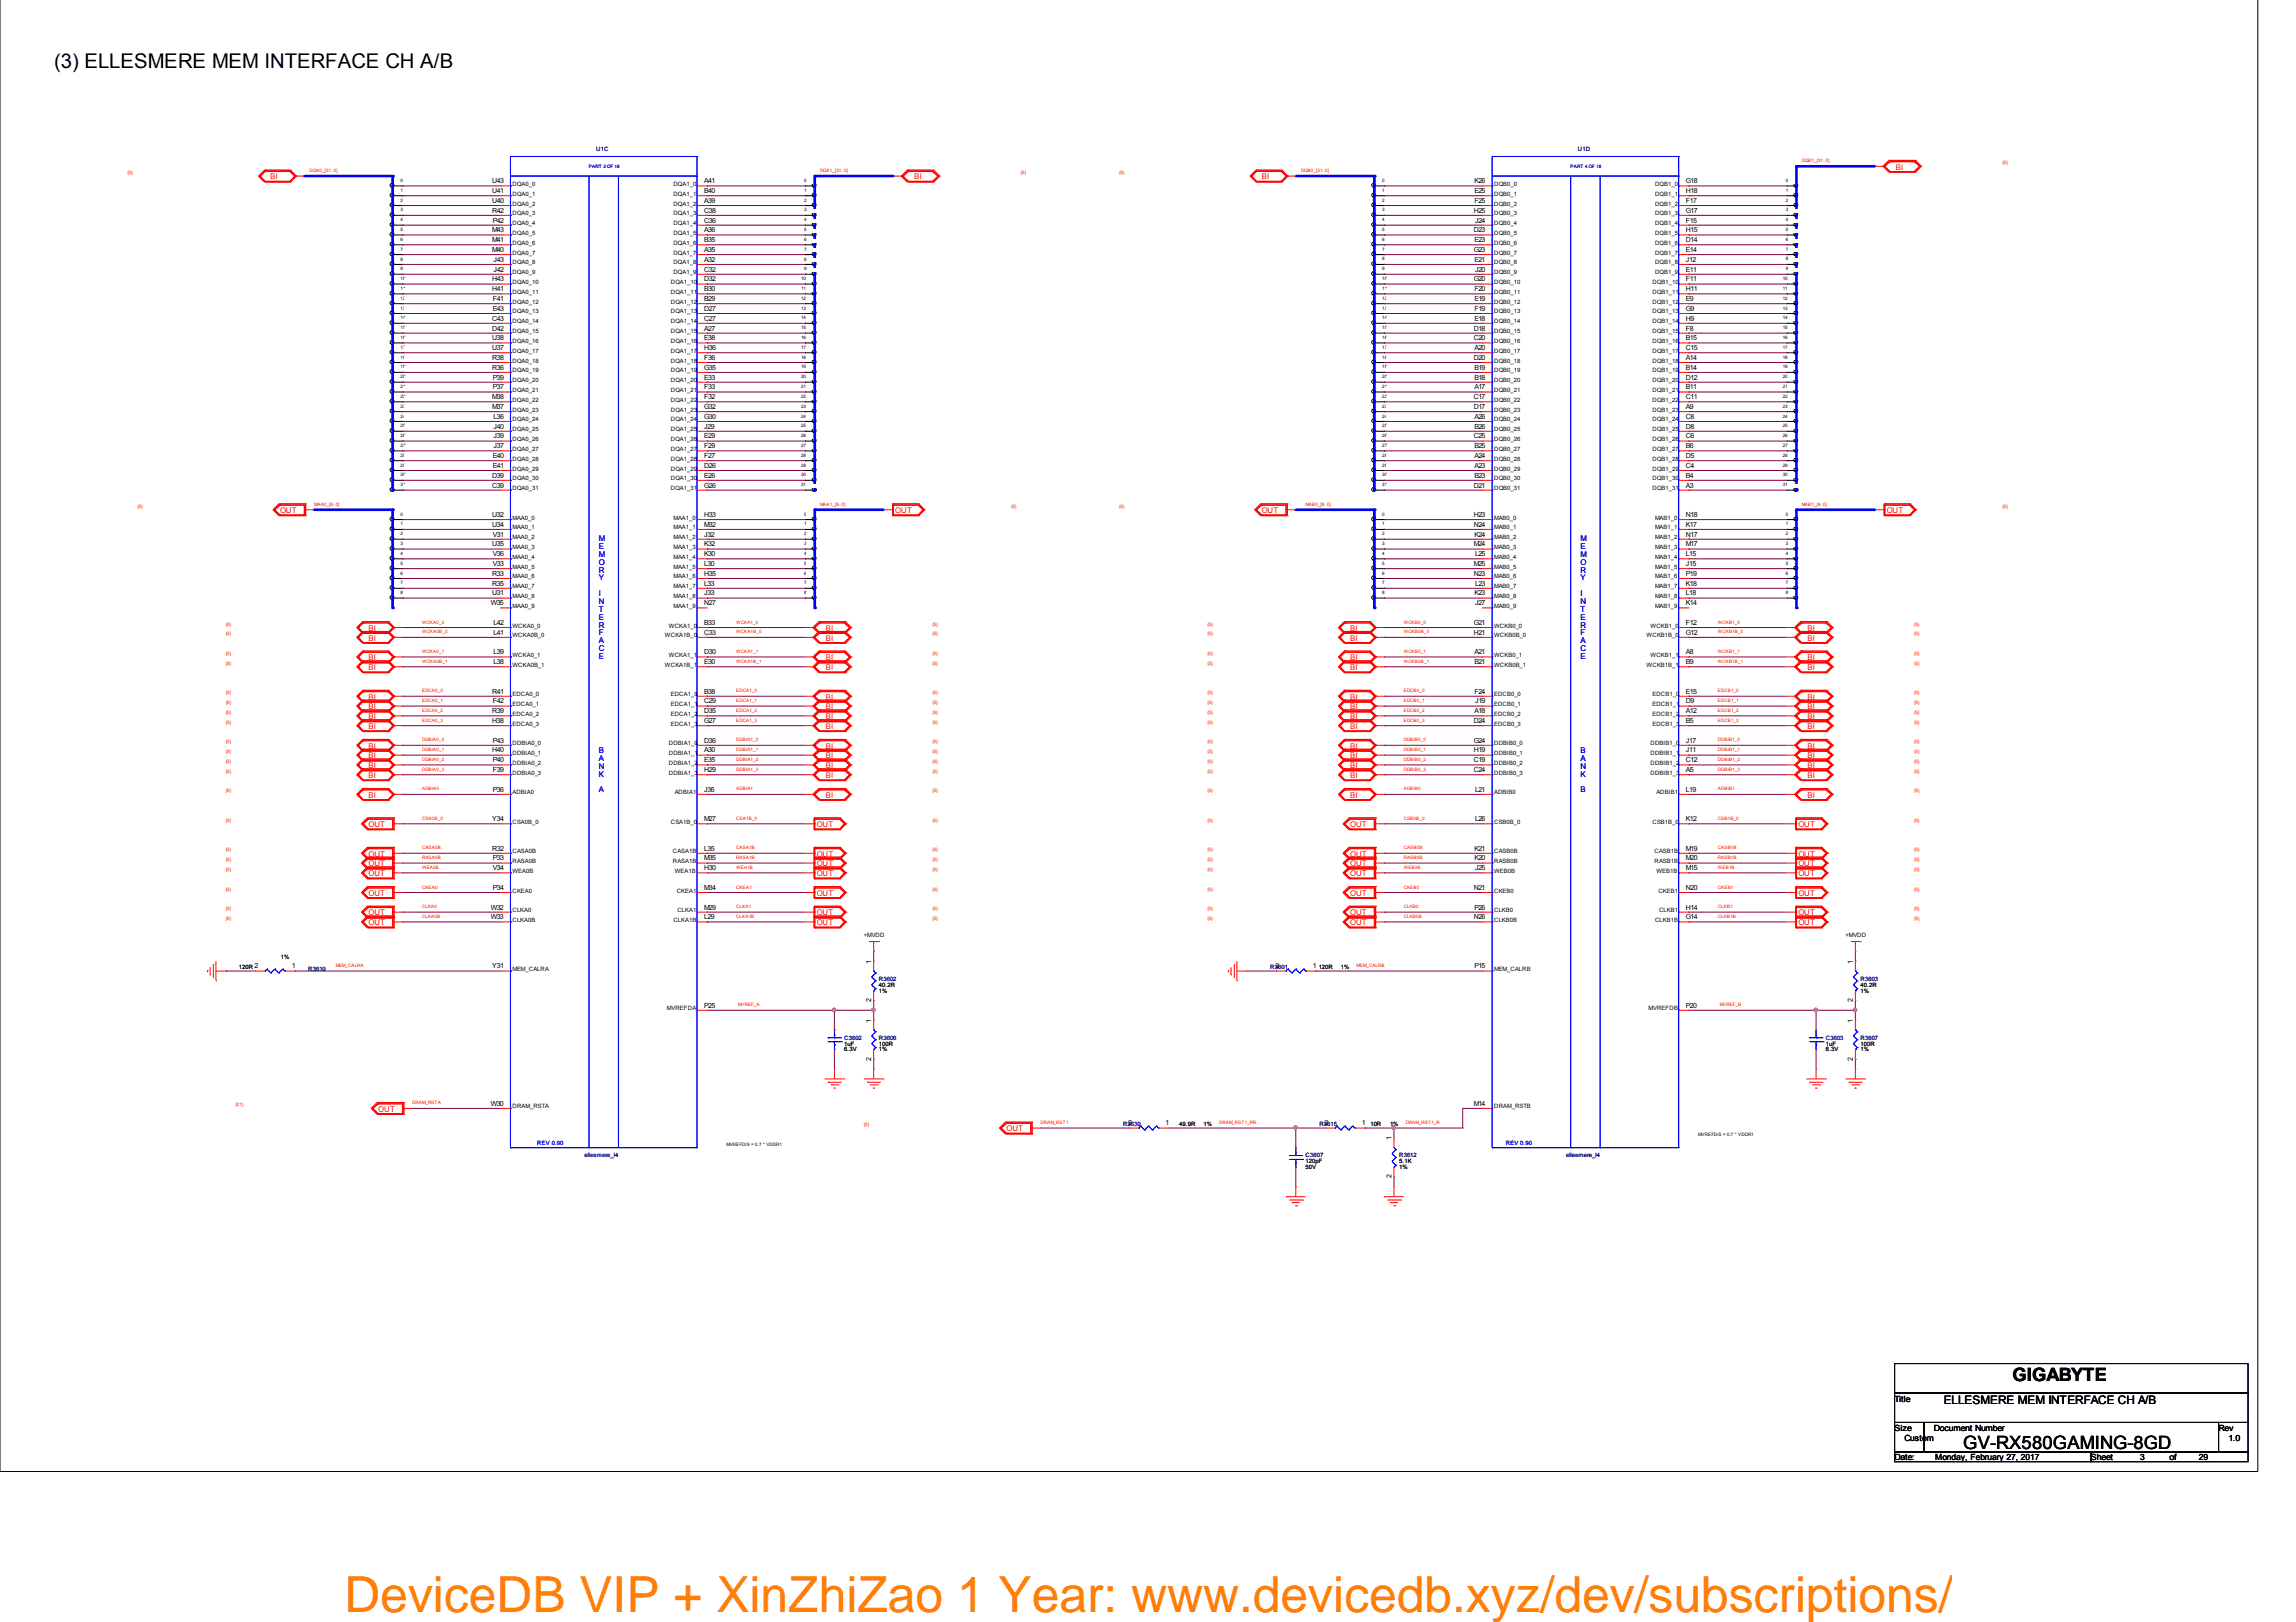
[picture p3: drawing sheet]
<svg xmlns="http://www.w3.org/2000/svg" width="297mm" height="210mm" viewBox="0 0 297 210" stroke-linecap="round" stroke-linejoin="round" font-family="sans-serif">
<defs><g id="words">
<text font-size="6.4" fill="#ff8000" x="44.6" y="208.5">DeviceDB VIP + XinZhiZao 1 Year: www.devicedb.xyz/dev/subscriptions/</text>
<text font-size="2.6" x="7" y="8.8">(3) ELLESMERE MEM INTERFACE CH A/B</text>
<g font-size="2.4">
<text x="260.3" y="178.7">GIGABYTE</text>
<text x="254" y="187.6">GV-RX580GAMING-8GD</text>
</g>
<text font-size="1.5" x="251.5" y="181.7">ELLESMERE MEM INTERFACE CH A/B</text>
<g font-size="1.1">
<text x="245.1" y="181.4">Title</text>
<text x="245.1" y="185.2">Size</text>
<text x="250.2" y="185.2">Document Number</text>
<text x="287" y="185.2">Rev</text>
<text x="245.1" y="189">Date:</text>
<text x="246.4" y="186.5">Custom</text>
<text x="250.4" y="189">Monday, February 27, 2017</text>
<text x="270.5" y="189">Sheet</text>
<text x="276.9" y="189">3</text>
<text x="280.7" y="189">of</text>
<text x="284.5" y="189">29</text>
<text x="288.3" y="186.5">1.0</text>
</g>
<g font-size="1" fill="#f00">
<text x="35" y="23.2">BI</text>
<text x="118.3" y="23.2">BI</text>
<text x="163.2" y="23.2">BI</text>
<text x="245.3" y="21.9">BI</text>
<text x="36.2" y="66.4">OUT</text>
<text x="115.8" y="66.4">OUT</text>
<text x="163.2" y="66.4">OUT</text>
<text x="244.1" y="66.4">OUT</text>
<text x="47.7" y="82.9">BI</text>
<text x="47.7" y="81.6">BI</text>
<text x="106.8" y="82.9">BI</text>
<text x="106.8" y="81.6">BI</text>
<text x="174.7" y="82.9">BI</text>
<text x="174.7" y="81.6">BI</text>
<text x="233.8" y="82.9">BI</text>
<text x="233.8" y="81.6">BI</text>
<text x="47.7" y="86.7">BI</text>
<text x="47.7" y="85.4">BI</text>
<text x="106.8" y="86.7">BI</text>
<text x="106.8" y="85.4">BI</text>
<text x="174.7" y="86.7">BI</text>
<text x="174.7" y="85.4">BI</text>
<text x="233.8" y="86.7">BI</text>
<text x="233.8" y="85.4">BI</text>
<text x="47.7" y="94.3">BI</text>
<text x="47.7" y="93.1">BI</text>
<text x="47.7" y="91.8">BI</text>
<text x="47.7" y="90.5">BI</text>
<text x="106.8" y="94.3">BI</text>
<text x="106.8" y="93.1">BI</text>
<text x="106.8" y="91.8">BI</text>
<text x="106.8" y="90.5">BI</text>
<text x="174.7" y="94.3">BI</text>
<text x="174.7" y="93.1">BI</text>
<text x="174.7" y="91.8">BI</text>
<text x="174.7" y="90.5">BI</text>
<text x="233.8" y="94.3">BI</text>
<text x="233.8" y="93.1">BI</text>
<text x="233.8" y="91.8">BI</text>
<text x="233.8" y="90.5">BI</text>
<text x="47.7" y="100.7">BI</text>
<text x="47.7" y="99.4">BI</text>
<text x="47.7" y="98.1">BI</text>
<text x="47.7" y="96.9">BI</text>
<text x="106.8" y="100.7">BI</text>
<text x="106.8" y="99.4">BI</text>
<text x="106.8" y="98.1">BI</text>
<text x="106.8" y="96.9">BI</text>
<text x="174.7" y="100.7">BI</text>
<text x="174.7" y="99.4">BI</text>
<text x="174.7" y="98.1">BI</text>
<text x="174.7" y="96.9">BI</text>
<text x="233.8" y="100.7">BI</text>
<text x="233.8" y="99.4">BI</text>
<text x="233.8" y="98.1">BI</text>
<text x="233.8" y="96.9">BI</text>
<text x="47.7" y="107">OUT</text>
<text x="47.7" y="103.2">BI</text>
<text x="105.7" y="107">OUT</text>
<text x="106.8" y="103.2">BI</text>
<text x="174.7" y="107">OUT</text>
<text x="174.7" y="103.2">BI</text>
<text x="232.7" y="107">OUT</text>
<text x="233.8" y="103.2">BI</text>
<text x="47.7" y="113.4">OUT</text>
<text x="47.7" y="112.1">OUT</text>
<text x="47.7" y="110.8">OUT</text>
<text x="105.7" y="113.4">OUT</text>
<text x="105.7" y="112.1">OUT</text>
<text x="105.7" y="110.8">OUT</text>
<text x="174.7" y="113.4">OUT</text>
<text x="174.7" y="112.1">OUT</text>
<text x="174.7" y="110.8">OUT</text>
<text x="232.7" y="113.4">OUT</text>
<text x="232.7" y="112.1">OUT</text>
<text x="232.7" y="110.8">OUT</text>
<text x="47.7" y="119.7">OUT</text>
<text x="47.7" y="118.5">OUT</text>
<text x="47.7" y="115.9">OUT</text>
<text x="105.7" y="119.7">OUT</text>
<text x="105.7" y="118.5">OUT</text>
<text x="105.7" y="115.9">OUT</text>
<text x="174.7" y="119.7">OUT</text>
<text x="174.7" y="118.5">OUT</text>
<text x="174.7" y="115.9">OUT</text>
<text x="232.7" y="119.7">OUT</text>
<text x="232.7" y="118.5">OUT</text>
<text x="232.7" y="115.9">OUT</text>
<text x="48.9" y="143.9">OUT</text>
<text x="130.2" y="146.4">OUT</text>
</g>
<g font-size="1" fill="#00f">
<text x="77.5" y="71">E</text>
<text x="77.5" y="70">M</text>
<text x="204.5" y="71">E</text>
<text x="204.5" y="70">M</text>
<text x="77.5" y="77.1">I</text>
<text x="77.5" y="75.1">Y</text>
<text x="77.5" y="74.1">R</text>
<text x="77.5" y="73.1">O</text>
<text x="77.5" y="72.1">M</text>
<text x="204.5" y="77.1">I</text>
<text x="204.5" y="75.1">Y</text>
<text x="204.5" y="74.1">R</text>
<text x="204.5" y="73.1">O</text>
<text x="204.5" y="72.1">M</text>
<text x="77.5" y="83.2">A</text>
<text x="77.5" y="82.2">F</text>
<text x="77.5" y="81.2">R</text>
<text x="77.5" y="80.2">E</text>
<text x="77.5" y="79.2">T</text>
<text x="77.5" y="78.2">N</text>
<text x="204.5" y="83.2">A</text>
<text x="204.5" y="82.2">F</text>
<text x="204.5" y="81.2">R</text>
<text x="204.5" y="80.2">E</text>
<text x="204.5" y="79.2">T</text>
<text x="204.5" y="78.2">N</text>
<text x="77.5" y="85.3">E</text>
<text x="77.5" y="84.3">C</text>
<text x="204.5" y="85.3">E</text>
<text x="204.5" y="84.3">C</text>
<text x="77.5" y="100.5">K</text>
<text x="77.5" y="99.5">N</text>
<text x="77.5" y="98.5">A</text>
<text x="77.5" y="97.5">B</text>
<text x="204.5" y="100.5">K</text>
<text x="204.5" y="99.5">N</text>
<text x="204.5" y="98.5">A</text>
<text x="204.5" y="97.5">B</text>
<text x="77.5" y="102.5">A</text>
<text x="204.5" y="102.5">B</text>
</g>
<g font-size=".9">
<text x="63.7" y="23.7">U43</text>
<text x="91.1" y="23.7">A41</text>
<text x="190.8" y="23.7">K26</text>
<text x="218.1" y="23.7">G18</text>
<text x="63.7" y="27.5">R42</text>
<text x="63.7" y="26.3">U40</text>
<text x="63.7" y="25">U41</text>
<text x="63.8" y="28.8">P42</text>
<text x="91.1" y="28.8">C36</text>
<text x="91.1" y="27.5">C38</text>
<text x="91.1" y="26.3">A39</text>
<text x="91.1" y="25">B40</text>
<text x="190.7" y="27.5">H25</text>
<text x="190.8" y="26.3">F25</text>
<text x="190.8" y="25">E25</text>
<text x="190.8" y="28.8">J24</text>
<text x="218.1" y="28.8">F15</text>
<text x="218.1" y="27.5">G17</text>
<text x="218.1" y="26.3">F17</text>
<text x="218.1" y="25">H18</text>
<text x="63.7" y="32.6">M40</text>
<text x="63.7" y="31.3">M41</text>
<text x="63.7" y="30.1">M43</text>
<text x="63.8" y="35.2">J42</text>
<text x="63.8" y="33.9">J43</text>
<text x="91.1" y="35.2">C32</text>
<text x="91.1" y="33.9">A32</text>
<text x="91.1" y="32.6">A35</text>
<text x="91.1" y="31.3">B35</text>
<text x="91.1" y="30.1">A36</text>
<text x="190.7" y="32.6">G23</text>
<text x="190.7" y="30.1">D23</text>
<text x="190.8" y="33.9">E21</text>
<text x="190.8" y="31.3">E23</text>
<text x="190.8" y="35.2">J20</text>
<text x="218.1" y="35.2">E11</text>
<text x="218.1" y="33.9">J12</text>
<text x="218.1" y="32.6">E14</text>
<text x="218.1" y="31.3">D14</text>
<text x="218.1" y="30.1">H15</text>
<text x="63.7" y="41.5">C43</text>
<text x="63.7" y="37.7">H41</text>
<text x="63.7" y="36.4">H43</text>
<text x="63.8" y="40.2">E43</text>
<text x="63.8" y="39">F41</text>
<text x="91.1" y="41.5">C27</text>
<text x="91.1" y="40.2">D27</text>
<text x="91.1" y="39">B29</text>
<text x="91.1" y="37.7">B30</text>
<text x="91.1" y="36.4">D32</text>
<text x="190.7" y="36.4">G20</text>
<text x="190.8" y="41.5">E18</text>
<text x="190.8" y="40.2">F19</text>
<text x="190.8" y="39">E19</text>
<text x="190.8" y="37.7">F20</text>
<text x="218.1" y="41.5">H9</text>
<text x="218.1" y="40.2">G9</text>
<text x="218.1" y="39">E9</text>
<text x="218.1" y="37.7">H11</text>
<text x="218.1" y="36.4">F11</text>
<text x="63.7" y="47.9">R36</text>
<text x="63.7" y="46.6">R38</text>
<text x="63.7" y="45.3">U37</text>
<text x="63.7" y="44">U38</text>
<text x="63.7" y="42.8">D42</text>
<text x="91.1" y="47.9">G35</text>
<text x="91.1" y="46.6">F36</text>
<text x="91.1" y="45.3">H36</text>
<text x="91.1" y="44">E38</text>
<text x="91.1" y="42.8">A27</text>
<text x="190.7" y="46.6">D20</text>
<text x="190.7" y="44">C20</text>
<text x="190.7" y="42.8">D18</text>
<text x="190.8" y="47.9">B19</text>
<text x="190.8" y="45.3">A20</text>
<text x="218.1" y="47.9">B14</text>
<text x="218.1" y="46.6">A14</text>
<text x="218.1" y="45.3">C15</text>
<text x="218.1" y="44">B15</text>
<text x="218.1" y="42.8">F8</text>
<text x="63.7" y="52.9">M37</text>
<text x="63.7" y="51.7">M38</text>
<text x="63.8" y="50.4">P37</text>
<text x="63.8" y="49.1">P39</text>
<text x="91.1" y="52.9">G32</text>
<text x="91.1" y="51.7">F32</text>
<text x="91.1" y="50.4">F33</text>
<text x="91.1" y="49.1">E33</text>
<text x="190.7" y="52.9">D17</text>
<text x="190.7" y="51.7">C17</text>
<text x="190.8" y="50.4">A17</text>
<text x="190.8" y="49.1">B18</text>
<text x="218.1" y="52.9">A9</text>
<text x="218.1" y="51.7">C11</text>
<text x="218.1" y="50.4">B11</text>
<text x="218.1" y="49.1">D12</text>
<text x="63.8" y="59.3">E40</text>
<text x="63.8" y="58">J37</text>
<text x="63.8" y="56.7">J39</text>
<text x="63.8" y="55.5">J40</text>
<text x="63.8" y="54.2">L36</text>
<text x="91.1" y="59.3">F27</text>
<text x="91.1" y="58">F29</text>
<text x="91.1" y="56.7">E29</text>
<text x="91.1" y="55.5">J29</text>
<text x="91.1" y="54.2">G30</text>
<text x="190.7" y="56.7">C25</text>
<text x="190.8" y="59.3">A24</text>
<text x="190.8" y="58">B25</text>
<text x="190.8" y="55.5">B26</text>
<text x="190.8" y="54.2">A26</text>
<text x="218.1" y="59.3">D5</text>
<text x="218.1" y="58">B6</text>
<text x="218.1" y="56.7">C6</text>
<text x="218.1" y="55.5">D8</text>
<text x="218.1" y="54.2">C8</text>
<text x="63.7" y="63.1">C39</text>
<text x="63.7" y="61.8">D39</text>
<text x="63.8" y="60.6">E41</text>
<text x="91.1" y="63.1">G26</text>
<text x="91.1" y="61.8">E26</text>
<text x="91.1" y="60.6">D26</text>
<text x="190.7" y="63.1">D21</text>
<text x="190.8" y="61.8">B23</text>
<text x="190.8" y="60.6">A23</text>
<text x="218.1" y="63.1">A3</text>
<text x="218.1" y="61.8">B4</text>
<text x="218.1" y="60.6">C4</text>
<text x="63.7" y="70.7">U35</text>
<text x="63.7" y="68.2">U34</text>
<text x="63.7" y="66.9">U32</text>
<text x="63.8" y="72">V36</text>
<text x="63.8" y="69.4">V31</text>
<text x="91.1" y="72">K30</text>
<text x="91.1" y="70.7">K32</text>
<text x="91.1" y="69.4">J32</text>
<text x="91.1" y="68.2">M32</text>
<text x="91.1" y="66.9">H33</text>
<text x="190.7" y="70.7">M24</text>
<text x="190.7" y="68.2">N24</text>
<text x="190.7" y="66.9">H23</text>
<text x="190.8" y="69.4">K24</text>
<text x="190.8" y="72">L25</text>
<text x="218.1" y="72">L15</text>
<text x="218.1" y="70.7">M17</text>
<text x="218.1" y="69.4">N17</text>
<text x="218.1" y="68.2">K17</text>
<text x="218.1" y="66.9">N18</text>
<text x="63.7" y="77.1">U31</text>
<text x="63.7" y="75.8">R35</text>
<text x="63.7" y="74.5">R33</text>
<text x="63.8" y="73.3">V33</text>
<text x="91.1" y="77.1">J33</text>
<text x="91.1" y="75.8">L33</text>
<text x="91.1" y="74.5">H35</text>
<text x="91.1" y="73.3">L30</text>
<text x="190.7" y="74.5">N23</text>
<text x="190.7" y="73.3">M25</text>
<text x="190.8" y="77.1">K23</text>
<text x="190.8" y="75.8">L23</text>
<text x="218.1" y="77.1">L18</text>
<text x="218.1" y="75.8">K18</text>
<text x="218.1" y="74.5">P19</text>
<text x="218.1" y="73.3">J15</text>
<text x="63.5" y="78.3">W35</text>
<text x="63.8" y="82.1">L41</text>
<text x="63.8" y="80.9">L42</text>
<text x="91.1" y="82.1">C33</text>
<text x="91.1" y="80.9">B33</text>
<text x="91.1" y="78.3">N27</text>
<text x="190.7" y="82.1">H21</text>
<text x="190.7" y="80.9">G21</text>
<text x="190.8" y="78.3">J27</text>
<text x="218.1" y="82.1">G12</text>
<text x="218.1" y="80.9">F12</text>
<text x="218.1" y="78.3">K14</text>
<text x="63.7" y="89.8">R41</text>
<text x="63.8" y="86">L38</text>
<text x="63.8" y="84.7">L39</text>
<text x="91.1" y="89.8">B38</text>
<text x="91.1" y="86">E30</text>
<text x="91.1" y="84.7">D30</text>
<text x="190.8" y="89.8">F24</text>
<text x="190.8" y="86">B21</text>
<text x="190.8" y="84.7">A21</text>
<text x="218.1" y="89.8">E15</text>
<text x="218.1" y="86">B9</text>
<text x="218.1" y="84.7">A8</text>
<text x="63.7" y="93.6">H38</text>
<text x="63.7" y="92.3">R39</text>
<text x="63.8" y="91">F42</text>
<text x="91.1" y="93.6">G27</text>
<text x="91.1" y="92.3">D35</text>
<text x="91.1" y="91">C29</text>
<text x="190.7" y="93.6">D24</text>
<text x="190.8" y="92.3">A18</text>
<text x="190.8" y="91">J19</text>
<text x="218.1" y="93.6">B5</text>
<text x="218.1" y="92.3">A12</text>
<text x="218.1" y="91">D9</text>
<text x="63.7" y="97.4">H40</text>
<text x="63.8" y="99.9">F39</text>
<text x="63.8" y="98.7">P40</text>
<text x="63.8" y="96.1">P43</text>
<text x="91.1" y="99.9">H29</text>
<text x="91.1" y="98.7">E35</text>
<text x="91.1" y="97.4">A30</text>
<text x="91.1" y="96.1">D36</text>
<text x="190.7" y="99.9">C24</text>
<text x="190.7" y="98.7">C19</text>
<text x="190.7" y="97.4">H19</text>
<text x="190.7" y="96.1">G24</text>
<text x="218.1" y="99.9">A5</text>
<text x="218.1" y="98.7">C12</text>
<text x="218.1" y="97.4">J11</text>
<text x="218.1" y="96.1">J17</text>
<text x="63.7" y="106.3">Y34</text>
<text x="63.8" y="102.5">P36</text>
<text x="91.1" y="106.3">M27</text>
<text x="91.1" y="102.5">J36</text>
<text x="190.8" y="106.3">L26</text>
<text x="190.8" y="102.5">L21</text>
<text x="218.1" y="106.3">K12</text>
<text x="218.1" y="102.5">L19</text>
<text x="63.7" y="110.1">R32</text>
<text x="63.8" y="112.6">V34</text>
<text x="63.8" y="111.4">P33</text>
<text x="91.1" y="112.6">H30</text>
<text x="91.1" y="111.4">M35</text>
<text x="91.1" y="110.1">L35</text>
<text x="190.8" y="111.4">K20</text>
<text x="190.8" y="110.1">K21</text>
<text x="190.8" y="112.6">J25</text>
<text x="218.1" y="112.6">M15</text>
<text x="218.1" y="111.4">M20</text>
<text x="218.1" y="110.1">M19</text>
<text x="63.5" y="119">W33</text>
<text x="63.5" y="117.7">W32</text>
<text x="63.8" y="115.2">P34</text>
<text x="91.1" y="119">L29</text>
<text x="91.1" y="117.7">M29</text>
<text x="91.1" y="115.2">M34</text>
<text x="190.7" y="119">N26</text>
<text x="190.7" y="115.2">N21</text>
<text x="190.8" y="117.7">P26</text>
<text x="218.1" y="119">G14</text>
<text x="218.1" y="117.7">H14</text>
<text x="218.1" y="115.2">N20</text>
<text x="32.9" y="125.3">2</text>
<text x="37.8" y="125.3">1</text>
<text x="63.7" y="125.3">Y31</text>
<text x="112.7" y="124.7" transform="rotate(-90 112.7 124.7)">1</text>
<text x="165" y="125.3">2</text>
<text x="169.8" y="125.3">1</text>
<text x="190.8" y="125.3">P15</text>
<text x="239.7" y="124.7" transform="rotate(-90 239.7 124.7)">1</text>
<text x="91.1" y="130.4">P25</text>
<text x="112.7" y="129.6" transform="rotate(-90 112.7 129.6)">2</text>
<text x="218.1" y="130.4">P20</text>
<text x="239.7" y="129.6" transform="rotate(-90 239.7 129.6)">2</text>
<text x="112.7" y="137.3" transform="rotate(-90 112.7 137.3)">2</text>
<text x="112.7" y="132.3" transform="rotate(-90 112.7 132.3)">1</text>
<text x="239.7" y="137.3" transform="rotate(-90 239.7 137.3)">2</text>
<text x="239.7" y="132.3" transform="rotate(-90 239.7 132.3)">1</text>
<text x="63.5" y="143.1">W30</text>
<text x="190.7" y="143.1">M14</text>
<text x="146" y="145.6">2</text>
<text x="150.8" y="145.6">1</text>
<text x="171.4" y="145.6">2</text>
<text x="176.2" y="145.6">1</text>
<text x="180" y="147.6" transform="rotate(-90 180 147.6)">1</text>
<text x="180" y="152.5" transform="rotate(-90 180 152.5)">2</text>
</g>
<g font-size=".8" fill="#000080">
<text x="77.1" y="19.5">U1C</text>
<text x="204.1" y="19.5">U1D</text>
<text x="39.9" y="125.7">R3610</text>
<text x="164.3" y="125.4">R3601</text>
<text x="113.7" y="126.9">R3602</text>
<text x="240.7" y="126.9">R3603</text>
<text x="109.2" y="134.5">C3602</text>
<text x="113.7" y="134.5">R3606</text>
<text x="236.2" y="134.5">C3603</text>
<text x="240.7" y="134.5">R3607</text>
<text x="75.6" y="149.8">ellesmere_l4</text>
<text x="145.3" y="145.7">R3630</text>
<text x="168.9" y="149.8">C3607</text>
<text x="170.7" y="145.7">R3615</text>
<text x="181" y="149.8">R3612</text>
<text x="202.6" y="149.8">ellesmere_l4</text>
</g>
<g font-size=".8">
<text x="66.3" y="29.1">DQA0_4</text>
<text x="66.3" y="27.9">DQA0_3</text>
<text x="66.3" y="26.6">DQA0_2</text>
<text x="66.3" y="25.3">DQA0_1</text>
<text x="66.3" y="24.1">DQA0_0</text>
<text x="87.1" y="29.1">DQA1_4</text>
<text x="87.1" y="27.9">DQA1_3</text>
<text x="87.1" y="26.6">DQA1_2</text>
<text x="87.1" y="25.3">DQA1_1</text>
<text x="87.1" y="24.1">DQA1_0</text>
<text x="193.3" y="29.1">DQB0_4</text>
<text x="193.3" y="27.9">DQB0_3</text>
<text x="193.3" y="26.6">DQB0_2</text>
<text x="193.3" y="25.3">DQB0_1</text>
<text x="193.3" y="24.1">DQB0_0</text>
<text x="214.1" y="29.1">DQB1_4</text>
<text x="214.1" y="27.9">DQB1_3</text>
<text x="214.1" y="26.6">DQB1_2</text>
<text x="214.1" y="25.3">DQB1_1</text>
<text x="214.1" y="24.1">DQB1_0</text>
<text x="66.3" y="35.5">DQA0_9</text>
<text x="66.3" y="34.2">DQA0_8</text>
<text x="66.3" y="32.9">DQA0_7</text>
<text x="66.3" y="31.7">DQA0_6</text>
<text x="66.3" y="30.4">DQA0_5</text>
<text x="87.1" y="35.5">DQA1_9</text>
<text x="87.1" y="34.2">DQA1_8</text>
<text x="87.1" y="32.9">DQA1_7</text>
<text x="87.1" y="31.7">DQA1_6</text>
<text x="87.1" y="30.4">DQA1_5</text>
<text x="193.3" y="35.5">DQB0_9</text>
<text x="193.3" y="34.2">DQB0_8</text>
<text x="193.3" y="32.9">DQB0_7</text>
<text x="193.3" y="31.7">DQB0_6</text>
<text x="193.3" y="30.4">DQB0_5</text>
<text x="214.1" y="35.5">DQB1_9</text>
<text x="214.1" y="34.2">DQB1_8</text>
<text x="214.1" y="32.9">DQB1_7</text>
<text x="214.1" y="31.7">DQB1_6</text>
<text x="214.1" y="30.4">DQB1_5</text>
<text x="66.3" y="41.8">DQA0_14</text>
<text x="66.3" y="40.6">DQA0_13</text>
<text x="66.3" y="39.3">DQA0_12</text>
<text x="66.3" y="38">DQA0_11</text>
<text x="66.3" y="36.8">DQA0_10</text>
<text x="86.8" y="41.8">DQA1_14</text>
<text x="86.8" y="40.6">DQA1_13</text>
<text x="86.8" y="39.3">DQA1_12</text>
<text x="86.8" y="38">DQA1_11</text>
<text x="86.8" y="36.8">DQA1_10</text>
<text x="193.3" y="41.8">DQB0_14</text>
<text x="193.3" y="40.6">DQB0_13</text>
<text x="193.3" y="39.3">DQB0_12</text>
<text x="193.3" y="38">DQB0_11</text>
<text x="193.3" y="36.8">DQB0_10</text>
<text x="213.8" y="41.8">DQB1_14</text>
<text x="213.8" y="40.6">DQB1_13</text>
<text x="213.8" y="39.3">DQB1_12</text>
<text x="213.8" y="38">DQB1_11</text>
<text x="213.8" y="36.8">DQB1_10</text>
<text x="66.3" y="46.9">DQA0_18</text>
<text x="66.3" y="45.6">DQA0_17</text>
<text x="66.3" y="44.4">DQA0_16</text>
<text x="66.3" y="43.1">DQA0_15</text>
<text x="86.8" y="46.9">DQA1_18</text>
<text x="86.8" y="45.6">DQA1_17</text>
<text x="86.8" y="44.4">DQA1_16</text>
<text x="86.8" y="43.1">DQA1_15</text>
<text x="193.3" y="46.9">DQB0_18</text>
<text x="193.3" y="45.6">DQB0_17</text>
<text x="193.3" y="44.4">DQB0_16</text>
<text x="193.3" y="43.1">DQB0_15</text>
<text x="213.8" y="46.9">DQB1_18</text>
<text x="213.8" y="45.6">DQB1_17</text>
<text x="213.8" y="44.4">DQB1_16</text>
<text x="213.8" y="43.1">DQB1_15</text>
<text x="66.3" y="53.3">DQA0_23</text>
<text x="66.3" y="52">DQA0_22</text>
<text x="66.3" y="50.7">DQA0_21</text>
<text x="66.3" y="49.5">DQA0_20</text>
<text x="66.3" y="48.2">DQA0_19</text>
<text x="86.8" y="53.3">DQA1_23</text>
<text x="86.8" y="52">DQA1_22</text>
<text x="86.8" y="50.7">DQA1_21</text>
<text x="86.8" y="49.5">DQA1_20</text>
<text x="86.8" y="48.2">DQA1_19</text>
<text x="193.3" y="53.3">DQB0_23</text>
<text x="193.3" y="52">DQB0_22</text>
<text x="193.3" y="50.7">DQB0_21</text>
<text x="193.3" y="49.5">DQB0_20</text>
<text x="193.3" y="48.2">DQB0_19</text>
<text x="213.8" y="53.3">DQB1_23</text>
<text x="213.8" y="52">DQB1_22</text>
<text x="213.8" y="50.7">DQB1_21</text>
<text x="213.8" y="49.5">DQB1_20</text>
<text x="213.8" y="48.2">DQB1_19</text>
<text x="66.3" y="59.6">DQA0_28</text>
<text x="66.3" y="58.3">DQA0_27</text>
<text x="66.3" y="57.1">DQA0_26</text>
<text x="66.3" y="55.8">DQA0_25</text>
<text x="66.3" y="54.5">DQA0_24</text>
<text x="86.8" y="59.6">DQA1_28</text>
<text x="86.8" y="58.3">DQA1_27</text>
<text x="86.8" y="57.1">DQA1_26</text>
<text x="86.8" y="55.8">DQA1_25</text>
<text x="86.8" y="54.5">DQA1_24</text>
<text x="193.3" y="59.6">DQB0_28</text>
<text x="193.3" y="58.3">DQB0_27</text>
<text x="193.3" y="57.1">DQB0_26</text>
<text x="193.3" y="55.8">DQB0_25</text>
<text x="193.3" y="54.5">DQB0_24</text>
<text x="213.8" y="59.6">DQB1_28</text>
<text x="213.8" y="58.3">DQB1_27</text>
<text x="213.8" y="57.1">DQB1_26</text>
<text x="213.8" y="55.8">DQB1_25</text>
<text x="213.8" y="54.5">DQB1_24</text>
<text x="66.3" y="63.4">DQA0_31</text>
<text x="66.3" y="62.2">DQA0_30</text>
<text x="66.3" y="60.9">DQA0_29</text>
<text x="86.8" y="63.4">DQA1_31</text>
<text x="86.8" y="62.2">DQA1_30</text>
<text x="86.8" y="60.9">DQA1_29</text>
<text x="193.3" y="63.4">DQB0_31</text>
<text x="193.3" y="62.2">DQB0_30</text>
<text x="193.3" y="60.9">DQB0_29</text>
<text x="213.8" y="63.4">DQB1_31</text>
<text x="213.8" y="62.2">DQB1_30</text>
<text x="213.8" y="60.9">DQB1_29</text>
<text x="66.3" y="71">MAA0_3</text>
<text x="66.3" y="69.8">MAA0_2</text>
<text x="66.3" y="68.5">MAA0_1</text>
<text x="66.3" y="67.2">MAA0_0</text>
<text x="87.1" y="71">MAA1_3</text>
<text x="87.1" y="69.8">MAA1_2</text>
<text x="87.1" y="68.5">MAA1_1</text>
<text x="87.1" y="67.2">MAA1_0</text>
<text x="193.3" y="71">MAB0_3</text>
<text x="193.3" y="69.8">MAB0_2</text>
<text x="193.3" y="68.5">MAB0_1</text>
<text x="193.3" y="67.2">MAB0_0</text>
<text x="214.1" y="71">MAB1_3</text>
<text x="214.1" y="69.8">MAB1_2</text>
<text x="214.1" y="68.5">MAB1_1</text>
<text x="214.1" y="67.2">MAB1_0</text>
<text x="66.3" y="77.4">MAA0_8</text>
<text x="66.3" y="76.1">MAA0_7</text>
<text x="66.3" y="74.9">MAA0_6</text>
<text x="66.3" y="73.6">MAA0_5</text>
<text x="66.3" y="72.3">MAA0_4</text>
<text x="87.1" y="77.4">MAA1_8</text>
<text x="87.1" y="76.1">MAA1_7</text>
<text x="87.1" y="74.9">MAA1_6</text>
<text x="87.1" y="73.6">MAA1_5</text>
<text x="87.1" y="72.3">MAA1_4</text>
<text x="193.3" y="77.4">MAB0_8</text>
<text x="193.3" y="76.1">MAB0_7</text>
<text x="193.3" y="74.9">MAB0_6</text>
<text x="193.3" y="73.6">MAB0_5</text>
<text x="193.3" y="72.3">MAB0_4</text>
<text x="214.1" y="77.4">MAB1_8</text>
<text x="214.1" y="76.1">MAB1_7</text>
<text x="214.1" y="74.9">MAB1_6</text>
<text x="214.1" y="73.6">MAB1_5</text>
<text x="214.1" y="72.3">MAB1_4</text>
<text x="66.3" y="82.5">WCKA0B_0</text>
<text x="66.3" y="81.2">WCKA0_0</text>
<text x="66.3" y="78.7">MAA0_9</text>
<text x="86" y="82.5">WCKA1B_0</text>
<text x="86.5" y="81.2">WCKA1_0</text>
<text x="87.1" y="78.7">MAA1_9</text>
<text x="193.3" y="82.5">WCKB0B_0</text>
<text x="193.3" y="81.2">WCKB0_0</text>
<text x="193.3" y="78.7">MAB0_9</text>
<text x="213" y="82.5">WCKB1B_0</text>
<text x="213.5" y="81.2">WCKB1_0</text>
<text x="214.1" y="78.7">MAB1_9</text>
<text x="66.3" y="86.3">WCKA0B_1</text>
<text x="66.3" y="85">WCKA0_1</text>
<text x="86" y="86.3">WCKA1B_1</text>
<text x="86.5" y="85">WCKA1_1</text>
<text x="193.3" y="86.3">WCKB0B_1</text>
<text x="193.3" y="85">WCKB0_1</text>
<text x="213" y="86.3">WCKB1B_1</text>
<text x="213.5" y="85">WCKB1_1</text>
<text x="66.3" y="93.9">EDCA0_3</text>
<text x="66.3" y="92.6">EDCA0_2</text>
<text x="66.3" y="91.4">EDCA0_1</text>
<text x="66.3" y="90.1">EDCA0_0</text>
<text x="86.8" y="93.9">EDCA1_3</text>
<text x="86.8" y="92.6">EDCA1_2</text>
<text x="86.8" y="91.4">EDCA1_1</text>
<text x="86.8" y="90.1">EDCA1_0</text>
<text x="193.3" y="93.9">EDCB0_3</text>
<text x="193.3" y="92.6">EDCB0_2</text>
<text x="193.3" y="91.4">EDCB0_1</text>
<text x="193.3" y="90.1">EDCB0_0</text>
<text x="213.8" y="93.9">EDCB1_3</text>
<text x="213.8" y="92.6">EDCB1_2</text>
<text x="213.8" y="91.4">EDCB1_1</text>
<text x="213.8" y="90.1">EDCB1_0</text>
<text x="66.3" y="100.3">DDBIA0_3</text>
<text x="66.3" y="99">DDBIA0_2</text>
<text x="66.3" y="97.7">DDBIA0_1</text>
<text x="66.3" y="96.4">DDBIA0_0</text>
<text x="86.5" y="100.3">DDBIA1_3</text>
<text x="86.5" y="99">DDBIA1_2</text>
<text x="86.5" y="97.7">DDBIA1_1</text>
<text x="86.5" y="96.4">DDBIA1_0</text>
<text x="193.3" y="100.3">DDBIB0_3</text>
<text x="193.3" y="99">DDBIB0_2</text>
<text x="193.3" y="97.7">DDBIB0_1</text>
<text x="193.3" y="96.4">DDBIB0_0</text>
<text x="213.5" y="100.3">DDBIB1_3</text>
<text x="213.5" y="99">DDBIB1_2</text>
<text x="213.5" y="97.7">DDBIB1_1</text>
<text x="213.5" y="96.4">DDBIB1_0</text>
<text x="66.3" y="106.6">CSA0B_0</text>
<text x="66.3" y="102.8">ADBIA0</text>
<text x="86.8" y="106.6">CSA1B_0</text>
<text x="87.3" y="102.8">ADBIA1</text>
<text x="193.3" y="106.6">CSB0B_0</text>
<text x="193.3" y="102.8">ADBIB0</text>
<text x="213.8" y="106.6">CSB1B_0</text>
<text x="214.3" y="102.8">ADBIB1</text>
<text x="66.3" y="113">WEA0B</text>
<text x="66.3" y="111.7">RASA0B</text>
<text x="66.3" y="110.4">CASA0B</text>
<text x="87" y="111.7">RASA1B</text>
<text x="87" y="110.4">CASA1B</text>
<text x="87.3" y="113">WEA1B</text>
<text x="193.3" y="113">WEB0B</text>
<text x="193.3" y="111.7">RASB0B</text>
<text x="193.3" y="110.4">CASB0B</text>
<text x="214" y="111.7">RASB1B</text>
<text x="214" y="110.4">CASB1B</text>
<text x="214.3" y="113">WEB1B</text>
<text x="66.3" y="119.3">CLKA0B</text>
<text x="66.3" y="118">CLKA0</text>
<text x="66.3" y="115.5">CKEA0</text>
<text x="87.1" y="119.3">CLKA1B</text>
<text x="87.5" y="115.5">CKEA1</text>
<text x="87.6" y="118">CLKA1</text>
<text x="193.3" y="119.3">CLKB0B</text>
<text x="193.3" y="118">CLKB0</text>
<text x="193.3" y="115.5">CKEB0</text>
<text x="214.1" y="119.3">CLKB1B</text>
<text x="214.5" y="115.5">CKEB1</text>
<text x="214.6" y="118">CLKB1</text>
<text x="30.9" y="125.4">120R</text>
<text x="36.3" y="124.1">1%</text>
<text x="66.3" y="125.7">MEM_CALRA</text>
<text x="111.8" y="121.3">+MVDD</text>
<text x="170.6" y="125.4">120R</text>
<text x="173.5" y="125.4">1%</text>
<text x="193.3" y="125.7">MEM_CALRB</text>
<text x="238.8" y="121.3">+MVDD</text>
<text x="86.3" y="130.7">MVREFDA</text>
<text x="113.7" y="127.7">40.2R</text>
<text x="113.7" y="128.5">1%</text>
<text x="213.3" y="130.7">MVREFDB</text>
<text x="240.7" y="127.7">40.2R</text>
<text x="240.7" y="128.5">1%</text>
<text x="109.2" y="136.1">6.3V</text>
<text x="109.2" y="135.3">1uF</text>
<text x="113.7" y="136.1">1%</text>
<text x="113.7" y="135.3">100R</text>
<text x="236.2" y="135.3">1uF</text>
<text x="236.2" y="136.1">6.3V</text>
<text x="240.7" y="135.3">100R</text>
<text x="240.7" y="136.1">1%</text>
<text x="66.3" y="143.4">DRAM_RSTA</text>
<text x="193.3" y="143.4">DRAM_RSTB</text>
<text x="152.6" y="145.7">49.9R</text>
<text x="155.7" y="145.7">1%</text>
<text x="177.3" y="145.7">10R</text>
<text x="179.8" y="145.7">1%</text>
<text x="168.9" y="150.6">120pF</text>
<text x="168.9" y="151.3">50V</text>
<text x="181" y="150.6">5.1K</text>
<text x="181" y="151.3">1%</text>
</g>
<g font-size=".8" fill="#00f">
<text x="69.5" y="148.2">REV 0.90</text>
<text x="194.8" y="148.2">REV 0.90</text>
</g>
<g font-size=".6" fill="#f00">
<text x="16.5" y="22.5">{5}</text>
<text x="40" y="22.3">DQA0_[31..0]</text>
<text x="106.1" y="22.3">DQA1_[31..0]</text>
<text x="132.1" y="22.5">{5}</text>
<text x="144.8" y="22.5">{5}</text>
<text x="168.3" y="22.3">DQB0_[31..0]</text>
<text x="233.1" y="21">DQB1_[31..0]</text>
<text x="259.1" y="21.3">{5}</text>
<text x="17.8" y="65.7">{5}</text>
<text x="40.6" y="65.5">MAA0_[9..0]</text>
<text x="106.1" y="65.5">MAA1_[9..0]</text>
<text x="130.8" y="65.7">{5}</text>
<text x="144.8" y="65.7">{5}</text>
<text x="168.9" y="65.5">MAB0_[9..0]</text>
<text x="233.1" y="65.5">MAB1_[9..0]</text>
<text x="259.1" y="65.7">{5}</text>
<text x="29.2" y="82.2">{5}</text>
<text x="29.2" y="81">{5}</text>
<text x="54.6" y="82">WCKA0B_0</text>
<text x="54.6" y="80.7">WCKA0_0</text>
<text x="95.2" y="82">WCKA1B_0</text>
<text x="95.2" y="80.7">WCKA1_0</text>
<text x="120.7" y="82.2">{5}</text>
<text x="120.7" y="81">{5}</text>
<text x="156.2" y="82.2">{5}</text>
<text x="156.2" y="81">{5}</text>
<text x="181.6" y="82">WCKB0B_0</text>
<text x="181.6" y="80.7">WCKB0_0</text>
<text x="222.2" y="82">WCKB1B_0</text>
<text x="222.2" y="80.7">WCKB1_0</text>
<text x="247.7" y="82.2">{5}</text>
<text x="247.7" y="81">{5}</text>
<text x="29.2" y="89.8">{5}</text>
<text x="29.2" y="86">{5}</text>
<text x="29.2" y="84.8">{5}</text>
<text x="54.6" y="89.6">EDCA0_0</text>
<text x="54.6" y="85.8">WCKA0B_1</text>
<text x="54.6" y="84.5">WCKA0_1</text>
<text x="95.2" y="89.6">EDCA1_0</text>
<text x="95.2" y="85.8">WCKA1B_1</text>
<text x="95.2" y="84.5">WCKA1_1</text>
<text x="120.7" y="89.8">{5}</text>
<text x="120.7" y="86">{5}</text>
<text x="120.7" y="84.8">{5}</text>
<text x="156.2" y="89.8">{5}</text>
<text x="156.2" y="86">{5}</text>
<text x="156.2" y="84.8">{5}</text>
<text x="181.6" y="89.6">EDCB0_0</text>
<text x="181.6" y="85.8">WCKB0B_1</text>
<text x="181.6" y="84.5">WCKB0_1</text>
<text x="222.2" y="89.6">EDCB1_0</text>
<text x="222.2" y="85.8">WCKB1B_1</text>
<text x="222.2" y="84.5">WCKB1_1</text>
<text x="247.7" y="89.8">{5}</text>
<text x="247.7" y="86">{5}</text>
<text x="247.7" y="84.8">{5}</text>
<text x="29.2" y="93.7">{5}</text>
<text x="29.2" y="92.4">{5}</text>
<text x="29.2" y="91.1">{5}</text>
<text x="54.6" y="95.9">DDBIA0_0</text>
<text x="54.6" y="93.4">EDCA0_3</text>
<text x="54.6" y="92.1">EDCA0_2</text>
<text x="54.6" y="90.9">EDCA0_1</text>
<text x="95.2" y="95.9">DDBIA1_0</text>
<text x="95.2" y="93.4">EDCA1_3</text>
<text x="95.2" y="92.1">EDCA1_2</text>
<text x="95.2" y="90.9">EDCA1_1</text>
<text x="120.7" y="93.7">{5}</text>
<text x="120.7" y="92.4">{5}</text>
<text x="120.7" y="91.1">{5}</text>
<text x="156.2" y="93.7">{5}</text>
<text x="156.2" y="92.4">{5}</text>
<text x="156.2" y="91.1">{5}</text>
<text x="181.6" y="95.9">DDBIB0_0</text>
<text x="181.6" y="93.4">EDCB0_3</text>
<text x="181.6" y="92.1">EDCB0_2</text>
<text x="181.6" y="90.9">EDCB0_1</text>
<text x="222.2" y="95.9">DDBIB1_0</text>
<text x="222.2" y="93.4">EDCB1_3</text>
<text x="222.2" y="92.1">EDCB1_2</text>
<text x="222.2" y="90.9">EDCB1_1</text>
<text x="247.7" y="93.7">{5}</text>
<text x="247.7" y="92.4">{5}</text>
<text x="247.7" y="91.1">{5}</text>
<text x="29.2" y="100">{5}</text>
<text x="29.2" y="98.7">{5}</text>
<text x="29.2" y="97.5">{5}</text>
<text x="29.2" y="96.2">{5}</text>
<text x="54.6" y="99.8">DDBIA0_3</text>
<text x="54.6" y="98.5">DDBIA0_2</text>
<text x="54.6" y="97.2">DDBIA0_1</text>
<text x="95.2" y="99.8">DDBIA1_3</text>
<text x="95.2" y="98.5">DDBIA1_2</text>
<text x="95.2" y="97.2">DDBIA1_1</text>
<text x="120.7" y="100">{5}</text>
<text x="120.7" y="98.7">{5}</text>
<text x="120.7" y="97.5">{5}</text>
<text x="120.7" y="96.2">{5}</text>
<text x="156.2" y="100">{5}</text>
<text x="156.2" y="98.7">{5}</text>
<text x="156.2" y="97.5">{5}</text>
<text x="156.2" y="96.2">{5}</text>
<text x="181.6" y="99.8">DDBIB0_3</text>
<text x="181.6" y="98.5">DDBIB0_2</text>
<text x="181.6" y="97.2">DDBIB0_1</text>
<text x="222.2" y="99.8">DDBIB1_3</text>
<text x="222.2" y="98.5">DDBIB1_2</text>
<text x="222.2" y="97.2">DDBIB1_1</text>
<text x="247.7" y="100">{5}</text>
<text x="247.7" y="98.7">{5}</text>
<text x="247.7" y="97.5">{5}</text>
<text x="247.7" y="96.2">{5}</text>
<text x="29.2" y="106.4">{5}</text>
<text x="29.2" y="102.5">{5}</text>
<text x="54.6" y="106.1">CSA0B_0</text>
<text x="54.6" y="102.3">ADBIA0</text>
<text x="95.2" y="106.1">CSA1B_0</text>
<text x="95.2" y="102.3">ADBIA1</text>
<text x="120.7" y="106.4">{5}</text>
<text x="120.7" y="102.5">{5}</text>
<text x="156.2" y="106.4">{5}</text>
<text x="156.2" y="102.5">{5}</text>
<text x="181.6" y="106.1">CSB0B_0</text>
<text x="181.6" y="102.3">ADBIB0</text>
<text x="222.2" y="106.1">CSB1B_0</text>
<text x="222.2" y="102.3">ADBIB1</text>
<text x="247.7" y="106.4">{5}</text>
<text x="247.7" y="102.5">{5}</text>
<text x="29.2" y="112.7">{5}</text>
<text x="29.2" y="111.4">{5}</text>
<text x="29.2" y="110.2">{5}</text>
<text x="54.6" y="112.5">WEA0B</text>
<text x="54.6" y="111.2">RASA0B</text>
<text x="54.6" y="109.9">CASA0B</text>
<text x="95.2" y="112.5">WEA1B</text>
<text x="95.2" y="111.2">RASA1B</text>
<text x="95.2" y="109.9">CASA1B</text>
<text x="120.7" y="112.7">{5}</text>
<text x="120.7" y="111.4">{5}</text>
<text x="120.7" y="110.2">{5}</text>
<text x="156.2" y="112.7">{5}</text>
<text x="156.2" y="111.4">{5}</text>
<text x="156.2" y="110.2">{5}</text>
<text x="181.6" y="112.5">WEB0B</text>
<text x="181.6" y="111.2">RASB0B</text>
<text x="181.6" y="109.9">CASB0B</text>
<text x="222.2" y="112.5">WEB1B</text>
<text x="222.2" y="111.2">RASB1B</text>
<text x="222.2" y="109.9">CASB1B</text>
<text x="247.7" y="112.7">{5}</text>
<text x="247.7" y="111.4">{5}</text>
<text x="247.7" y="110.2">{5}</text>
<text x="29.2" y="119.1">{5}</text>
<text x="29.2" y="117.8">{5}</text>
<text x="29.2" y="115.2">{5}</text>
<text x="54.6" y="118.8">CLKA0B</text>
<text x="54.6" y="117.5">CLKA0</text>
<text x="54.6" y="115">CKEA0</text>
<text x="95.2" y="118.8">CLKA1B</text>
<text x="95.2" y="117.5">CLKA1</text>
<text x="95.2" y="115">CKEA1</text>
<text x="120.7" y="119.1">{5}</text>
<text x="120.7" y="117.8">{5}</text>
<text x="120.7" y="115.2">{5}</text>
<text x="156.2" y="119.1">{5}</text>
<text x="156.2" y="117.8">{5}</text>
<text x="156.2" y="115.2">{5}</text>
<text x="181.6" y="118.8">CLKB0B</text>
<text x="181.6" y="117.5">CLKB0</text>
<text x="181.6" y="115">CKEB0</text>
<text x="222.2" y="118.8">CLKB1B</text>
<text x="222.2" y="117.5">CLKB1</text>
<text x="222.2" y="115">CKEB1</text>
<text x="247.7" y="119.1">{5}</text>
<text x="247.7" y="117.8">{5}</text>
<text x="247.7" y="115.2">{5}</text>
<text x="43.4" y="125.2">MEM_CALRA</text>
<text x="175.5" y="125.2">MEM_CALRB</text>
<text x="95.5" y="130.2">MVREF_A</text>
<text x="222.5" y="130.2">MVREF_B</text>
<text x="30.5" y="143.2">{21}</text>
<text x="53.3" y="142.9">DRAM_RSTA</text>
<text x="111.8" y="145.7">{5}</text>
<text x="134.6" y="145.5">DRAM_RST1</text>
<text x="157.7" y="145.5">DRAM_RST1_RR</text>
<text x="181.9" y="145.5">DRAM_RST1_R</text>
</g>
<g font-size=".6">
<text x="51.8" y="23.6">0</text>
<text x="104.1" y="23.6">0</text>
<text x="178.8" y="23.6">0</text>
<text x="231.1" y="23.6">0</text>
<text x="51.8" y="29.9">5</text>
<text x="51.8" y="28.6">4</text>
<text x="51.8" y="27.4">3</text>
<text x="51.8" y="26.1">2</text>
<text x="51.8" y="24.8">1</text>
<text x="104.1" y="29.9">5</text>
<text x="104.1" y="28.6">4</text>
<text x="104.1" y="27.4">3</text>
<text x="104.1" y="26.1">2</text>
<text x="104.1" y="24.8">1</text>
<text x="178.8" y="29.9">5</text>
<text x="178.8" y="28.6">4</text>
<text x="178.8" y="27.4">3</text>
<text x="178.8" y="26.1">2</text>
<text x="178.8" y="24.8">1</text>
<text x="231.1" y="29.9">5</text>
<text x="231.1" y="28.6">4</text>
<text x="231.1" y="27.4">3</text>
<text x="231.1" y="26.1">2</text>
<text x="231.1" y="24.8">1</text>
<text x="51.8" y="35">9</text>
<text x="51.8" y="33.7">8</text>
<text x="51.8" y="32.4">7</text>
<text x="51.8" y="31.2">6</text>
<text x="104.1" y="35">9</text>
<text x="104.1" y="33.7">8</text>
<text x="104.1" y="32.4">7</text>
<text x="104.1" y="31.2">6</text>
<text x="178.8" y="35">9</text>
<text x="178.8" y="33.7">8</text>
<text x="178.8" y="32.4">7</text>
<text x="178.8" y="31.2">6</text>
<text x="231.1" y="35">9</text>
<text x="231.1" y="33.7">8</text>
<text x="231.1" y="32.4">7</text>
<text x="231.1" y="31.2">6</text>
<text x="51.8" y="41.3">14</text>
<text x="51.8" y="40.1">13</text>
<text x="51.8" y="38.8">12</text>
<text x="51.8" y="37.5">11</text>
<text x="51.8" y="36.3">10</text>
<text x="103.6" y="41.3">14</text>
<text x="103.6" y="40.1">13</text>
<text x="103.6" y="38.8">12</text>
<text x="103.6" y="37.5">11</text>
<text x="103.6" y="36.3">10</text>
<text x="178.8" y="41.3">14</text>
<text x="178.8" y="40.1">13</text>
<text x="178.8" y="38.8">12</text>
<text x="178.8" y="37.5">11</text>
<text x="178.8" y="36.3">10</text>
<text x="230.6" y="41.3">14</text>
<text x="230.6" y="40.1">13</text>
<text x="230.6" y="38.8">12</text>
<text x="230.6" y="37.5">11</text>
<text x="230.6" y="36.3">10</text>
<text x="51.8" y="47.7">19</text>
<text x="51.8" y="46.4">18</text>
<text x="51.8" y="45.1">17</text>
<text x="51.8" y="43.9">16</text>
<text x="51.8" y="42.6">15</text>
<text x="103.6" y="47.7">19</text>
<text x="103.6" y="46.4">18</text>
<text x="103.6" y="45.1">17</text>
<text x="103.6" y="43.9">16</text>
<text x="103.6" y="42.6">15</text>
<text x="178.8" y="47.7">19</text>
<text x="178.8" y="46.4">18</text>
<text x="178.8" y="45.1">17</text>
<text x="178.8" y="43.9">16</text>
<text x="178.8" y="42.6">15</text>
<text x="230.6" y="47.7">19</text>
<text x="230.6" y="46.4">18</text>
<text x="230.6" y="45.1">17</text>
<text x="230.6" y="43.9">16</text>
<text x="230.6" y="42.6">15</text>
<text x="51.8" y="52.8">23</text>
<text x="51.8" y="51.5">22</text>
<text x="51.8" y="50.2">21</text>
<text x="51.8" y="49">20</text>
<text x="103.6" y="52.8">23</text>
<text x="103.6" y="51.5">22</text>
<text x="103.6" y="50.2">21</text>
<text x="103.6" y="49">20</text>
<text x="178.8" y="52.8">23</text>
<text x="178.8" y="51.5">22</text>
<text x="178.8" y="50.2">21</text>
<text x="178.8" y="49">20</text>
<text x="230.6" y="52.8">23</text>
<text x="230.6" y="51.5">22</text>
<text x="230.6" y="50.2">21</text>
<text x="230.6" y="49">20</text>
<text x="51.8" y="59.1">28</text>
<text x="51.8" y="57.8">27</text>
<text x="51.8" y="56.6">26</text>
<text x="51.8" y="55.3">25</text>
<text x="51.8" y="54">24</text>
<text x="103.6" y="59.1">28</text>
<text x="103.6" y="57.8">27</text>
<text x="103.6" y="56.6">26</text>
<text x="103.6" y="55.3">25</text>
<text x="103.6" y="54">24</text>
<text x="178.8" y="59.1">28</text>
<text x="178.8" y="57.8">27</text>
<text x="178.8" y="56.6">26</text>
<text x="178.8" y="55.3">25</text>
<text x="178.8" y="54">24</text>
<text x="230.6" y="59.1">28</text>
<text x="230.6" y="57.8">27</text>
<text x="230.6" y="56.6">26</text>
<text x="230.6" y="55.3">25</text>
<text x="230.6" y="54">24</text>
<text x="51.8" y="62.9">31</text>
<text x="51.8" y="61.7">30</text>
<text x="51.8" y="60.4">29</text>
<text x="103.6" y="62.9">31</text>
<text x="103.6" y="61.7">30</text>
<text x="103.6" y="60.4">29</text>
<text x="178.8" y="62.9">31</text>
<text x="178.8" y="61.7">30</text>
<text x="178.8" y="60.4">29</text>
<text x="230.6" y="62.9">31</text>
<text x="230.6" y="61.7">30</text>
<text x="230.6" y="60.4">29</text>
<text x="51.8" y="71.8">4</text>
<text x="51.8" y="70.5">3</text>
<text x="51.8" y="69.3">2</text>
<text x="51.8" y="68">1</text>
<text x="51.8" y="66.7">0</text>
<text x="104.1" y="71.8">4</text>
<text x="104.1" y="70.5">3</text>
<text x="104.1" y="69.3">2</text>
<text x="104.1" y="68">1</text>
<text x="104.1" y="66.7">0</text>
<text x="178.8" y="71.8">4</text>
<text x="178.8" y="70.5">3</text>
<text x="178.8" y="69.3">2</text>
<text x="178.8" y="68">1</text>
<text x="178.8" y="66.7">0</text>
<text x="231.1" y="71.8">4</text>
<text x="231.1" y="70.5">3</text>
<text x="231.1" y="69.3">2</text>
<text x="231.1" y="68">1</text>
<text x="231.1" y="66.7">0</text>
<text x="51.8" y="76.9">8</text>
<text x="51.8" y="75.6">7</text>
<text x="51.8" y="74.4">6</text>
<text x="51.8" y="73.1">5</text>
<text x="104.1" y="76.9">8</text>
<text x="104.1" y="75.6">7</text>
<text x="104.1" y="74.4">6</text>
<text x="104.1" y="73.1">5</text>
<text x="178.8" y="76.9">8</text>
<text x="178.8" y="75.6">7</text>
<text x="178.8" y="74.4">6</text>
<text x="178.8" y="73.1">5</text>
<text x="231.1" y="76.9">8</text>
<text x="231.1" y="75.6">7</text>
<text x="231.1" y="74.4">6</text>
<text x="231.1" y="73.1">5</text>
<text x="94" y="148.3">MVREFD/S = 0.7 * VDDR1</text>
<text x="219.7" y="147">MVREFD/S = 0.7 * VDDR1</text>
</g>
<g font-size=".6" fill="#00f">
<text x="76.2" y="21.8">PART 3 OF 18</text>
<text x="203.2" y="21.8">PART 4 OF 18</text>
</g>
</g></defs>
<g fill="none" stroke="#000" stroke-width=".13">
<path d="M0 -.1v190.5h292.1v-190.5M50.8 39.3h1.3M50.8 38h1.3M50.8 36.8h1.3M50.8 35.5h1.3M50.8 34.2h1.3M50.8 32.9h1.3M50.8 31.7h1.3M50.8 30.4h1.3M50.8 29.1h1.3M50.8 27.9h1.3M50.8 26.6h1.3"/>
<path d="M50.8 25.3h1.3M50.8 24.1h1.3M52.1 39.3h.1M52.1 38h.1M52.1 36.8h.1M52.1 35.5h.1M52.1 34.2h.1M52.1 32.9h.1M52.1 31.7h.1M52.1 30.4h.1M52.1 29.1h.1M52.1 27.9h.1"/>
<path d="M52.1 26.6h.1M52.1 25.3h.1M52.1 24.1h.1M104.1 39.3h1.3M104.1 38h1.3M104.1 36.8h1.3M104.1 35.5h1.3M104.1 34.2h1.3M104.1 32.9h1.3M104.1 31.7h1.3M104.1 30.4h1.3M104.1 29.1h1.3"/>
<path d="M104.1 27.9h1.3M104.1 26.6h1.3M104.1 25.3h1.3M104.1 24.1h1.3M104.1 39.3h.1M104.1 38h.1M104.1 36.8h.1M104.1 35.5h.1M104.1 34.2h.1M104.1 32.9h.1M104.1 31.7h.1M104.1 30.4h.1"/>
<path d="M104.1 29.1h.1M104.1 27.9h.1M104.1 26.6h.1M104.1 25.3h.1M104.1 24.1h.1M177.8 39.3h1.3M177.8 38h1.3M177.8 36.8h1.3M177.8 35.5h1.3M177.8 34.2h1.3M177.8 32.9h1.3M177.8 31.7h1.3"/>
<path d="M177.8 30.4h1.3M177.8 29.1h1.3M177.8 27.9h1.3M177.8 26.6h1.3M177.8 25.3h1.3M177.8 24.1h1.3M179.1 39.3h.1M179.1 38h.1M179.1 36.8h.1M179.1 35.5h.1M179.1 34.2h.1M179.1 32.9h.1"/>
<path d="M179.1 31.7h.1M179.1 30.4h.1M179.1 29.1h.1M179.1 27.9h.1M179.1 26.6h.1M179.1 25.3h.1M179.1 24.1h.1M231.1 39.3h1.3M231.1 38h1.3M231.1 36.8h1.3M231.1 35.5h1.3M231.1 34.2h1.3"/>
<path d="M231.1 32.9h1.3M231.1 31.7h1.3M231.1 30.4h1.3M231.1 29.1h1.3M231.1 27.9h1.3M231.1 26.6h1.3M231.1 25.3h1.3M231.1 24.1h1.3M231.1 39.3h.1M231.1 38h.1M231.1 36.8h.1M231.1 35.5h.1"/>
<path d="M231.1 34.2h.1M231.1 32.9h.1M231.1 31.7h.1M231.1 30.4h.1M231.1 29.1h.1M231.1 27.9h.1M231.1 26.6h.1M231.1 25.3h.1M231.1 24.1h.1M50.8 59.6h1.3M50.8 58.3h1.3M50.8 57.1h1.3"/>
<path d="M50.8 55.8h1.3M50.8 54.5h1.3M50.8 53.3h1.3M50.8 52h1.3M50.8 50.7h1.3M50.8 49.5h1.3M50.8 48.2h1.3M50.8 46.9h1.3M50.8 45.6h1.3M50.8 44.4h1.3M50.8 43.1h1.3M50.8 41.8h1.3"/>
<path d="M50.8 40.6h1.3M52.1 59.6h.1M52.1 58.3h.1M52.1 57.1h.1M52.1 55.8h.1M52.1 54.5h.1M52.1 53.3h.1M52.1 52h.1M52.1 50.7h.1M52.1 49.5h.1M52.1 48.2h.1M52.1 46.9h.1"/>
<path d="M52.1 45.6h.1M52.1 44.4h.1M52.1 43.1h.1M52.1 41.8h.1M52.1 40.6h.1M104.1 59.6h1.3M104.1 58.3h1.3M104.1 57.1h1.3M104.1 55.8h1.3M104.1 54.5h1.3M104.1 53.3h1.3M104.1 52h1.3"/>
<path d="M104.1 50.7h1.3M104.1 49.5h1.3M104.1 48.2h1.3M104.1 46.9h1.3M104.1 45.6h1.3M104.1 44.4h1.3M104.1 43.1h1.3M104.1 41.8h1.3M104.1 40.6h1.3M104.1 59.6h.1M104.1 58.3h.1M104.1 57.1h.1"/>
<path d="M104.1 55.8h.1M104.1 54.5h.1M104.1 53.3h.1M104.1 52h.1M104.1 50.7h.1M104.1 49.5h.1M104.1 48.2h.1M104.1 46.9h.1M104.1 45.6h.1M104.1 44.4h.1M104.1 43.1h.1M104.1 41.8h.1"/>
<path d="M104.1 40.6h.1M177.8 59.6h1.3M177.8 58.3h1.3M177.8 57.1h1.3M177.8 55.8h1.3M177.8 54.5h1.3M177.8 53.3h1.3M177.8 52h1.3M177.8 50.7h1.3M177.8 49.5h1.3M177.8 48.2h1.3M177.8 46.9h1.3"/>
<path d="M177.8 45.6h1.3M177.8 44.4h1.3M177.8 43.1h1.3M177.8 41.8h1.3M177.8 40.6h1.3M179.1 59.6h.1M179.1 58.3h.1M179.1 57.1h.1M179.1 55.8h.1M179.1 54.5h.1M179.1 53.3h.1M179.1 52h.1"/>
<path d="M179.1 50.7h.1M179.1 49.5h.1M179.1 48.2h.1M179.1 46.9h.1M179.1 45.6h.1M179.1 44.4h.1M179.1 43.1h.1M179.1 41.8h.1M179.1 40.6h.1M231.1 59.6h1.3M231.1 58.3h1.3M231.1 57.1h1.3"/>
<path d="M231.1 55.8h1.3M231.1 54.5h1.3M231.1 53.3h1.3M231.1 52h1.3M231.1 50.7h1.3M231.1 49.5h1.3M231.1 48.2h1.3M231.1 46.9h1.3M231.1 45.6h1.3M231.1 44.4h1.3M231.1 43.1h1.3M231.1 41.8h1.3"/>
<path d="M231.1 40.6h1.3M231.1 59.6h.1M231.1 58.3h.1M231.1 57.1h.1M231.1 55.8h.1M231.1 54.5h.1M231.1 53.3h.1M231.1 52h.1M231.1 50.7h.1M231.1 49.5h.1M231.1 48.2h.1M231.1 46.9h.1"/>
<path d="M231.1 45.6h.1M231.1 44.4h.1M231.1 43.1h.1M231.1 41.8h.1M231.1 40.6h.1M50.8 77.4h1.3M50.8 76.1h1.3M50.8 74.9h1.3M50.8 73.6h1.3M50.8 72.3h1.3M50.8 71h1.3M50.8 69.8h1.3"/>
<path d="M50.8 68.5h1.3M50.8 67.2h1.3M50.8 63.4h1.3M50.8 62.2h1.3M50.8 60.9h1.3M52.1 77.4h.1M52.1 76.1h.1M52.1 74.9h.1M52.1 73.6h.1M52.1 72.3h.1M52.1 71h.1M52.1 69.8h.1"/>
<path d="M52.1 68.5h.1M52.1 67.2h.1M52.1 63.4h.1M52.1 62.2h.1M52.1 60.9h.1M104.1 77.4h1.3M104.1 76.1h1.3M104.1 74.9h1.3M104.1 73.6h1.3M104.1 72.3h1.3M104.1 71h1.3M104.1 69.8h1.3"/>
<path d="M104.1 68.5h1.3M104.1 67.2h1.3M104.1 63.4h1.3M104.1 62.2h1.3M104.1 60.9h1.3M104.1 77.4h.1M104.1 76.1h.1M104.1 74.9h.1M104.1 73.6h.1M104.1 72.3h.1M104.1 71h.1M104.1 69.8h.1"/>
<path d="M104.1 68.5h.1M104.1 67.2h.1M104.1 63.4h.1M104.1 62.2h.1M104.1 60.9h.1M177.8 77.4h1.3M177.8 76.1h1.3M177.8 74.9h1.3M177.8 73.6h1.3M177.8 72.3h1.3M177.8 71h1.3M177.8 69.8h1.3"/>
<path d="M177.8 68.5h1.3M177.8 67.2h1.3M177.8 63.4h1.3M177.8 62.2h1.3M177.8 60.9h1.3M179.1 77.4h.1M179.1 76.1h.1M179.1 74.9h.1M179.1 73.6h.1M179.1 72.3h.1M179.1 71h.1M179.1 69.8h.1"/>
<path d="M179.1 68.5h.1M179.1 67.2h.1M179.1 63.4h.1M179.1 62.2h.1M179.1 60.9h.1M231.1 77.4h1.3M231.1 76.1h1.3M231.1 74.9h1.3M231.1 73.6h1.3M231.1 72.3h1.3M231.1 71h1.3M231.1 69.8h1.3"/>
<path d="M231.1 68.5h1.3M231.1 67.2h1.3M231.1 63.4h1.3M231.1 62.2h1.3M231.1 60.9h1.3M231.1 77.4h.1M231.1 76.1h.1M231.1 74.9h.1M231.1 73.6h.1M231.1 72.3h.1M231.1 71h.1M231.1 69.8h.1"/>
<path d="M231.1 68.5h.1M231.1 67.2h.1M231.1 63.4h.1M231.1 62.2h.1M231.1 60.9h.1"/>
<circle cx="50.7" cy="39.2" r=".25"/>
<circle cx="50.7" cy="36.7" r=".25"/>
<circle cx="50.7" cy="35.4" r=".25"/>
<circle cx="50.7" cy="32.9" r=".25"/>
<circle cx="50.7" cy="31.6" r=".25"/>
<circle cx="50.7" cy="29.1" r=".25"/>
<circle cx="50.7" cy="27.8" r=".25"/>
<circle cx="50.7" cy="25.2" r=".25"/>
<circle cx="50.7" cy="24" r=".25"/>
<circle cx="50.7" cy="30.3" r=".25"/>
<circle cx="50.7" cy="34.1" r=".25"/>
<circle cx="50.7" cy="37.9" r=".25"/>
<circle cx="50.7" cy="26.5" r=".25"/>
<circle cx="105.3" cy="39.2" r=".25"/>
<circle cx="105.3" cy="29.1" r=".25"/>
<circle cx="105.3" cy="31.6" r=".25"/>
<circle cx="105.3" cy="30.3" r=".25"/>
<circle cx="105.3" cy="27.8" r=".25"/>
<circle cx="105.3" cy="26.5" r=".25"/>
<circle cx="105.3" cy="25.2" r=".25"/>
<circle cx="105.3" cy="24" r=".25"/>
<circle cx="105.3" cy="36.7" r=".25"/>
<circle cx="105.3" cy="34.1" r=".25"/>
<circle cx="105.3" cy="37.9" r=".25"/>
<circle cx="105.3" cy="35.4" r=".25"/>
<circle cx="105.3" cy="32.9" r=".25"/>
<circle cx="177.7" cy="39.2" r=".25"/>
<circle cx="177.7" cy="36.7" r=".25"/>
<circle cx="177.7" cy="34.1" r=".25"/>
<circle cx="177.7" cy="35.4" r=".25"/>
<circle cx="177.7" cy="32.9" r=".25"/>
<circle cx="177.7" cy="30.3" r=".25"/>
<circle cx="177.7" cy="29.1" r=".25"/>
<circle cx="177.7" cy="25.2" r=".25"/>
<circle cx="177.7" cy="24" r=".25"/>
<circle cx="177.7" cy="37.9" r=".25"/>
<circle cx="177.7" cy="31.6" r=".25"/>
<circle cx="177.7" cy="27.8" r=".25"/>
<circle cx="177.7" cy="26.5" r=".25"/>
<circle cx="232.3" cy="37.9" r=".25"/>
<circle cx="232.3" cy="35.4" r=".25"/>
<circle cx="232.3" cy="34.1" r=".25"/>
<circle cx="232.3" cy="31.6" r=".25"/>
<circle cx="232.3" cy="27.8" r=".25"/>
<circle cx="232.3" cy="24" r=".25"/>
<circle cx="232.3" cy="39.2" r=".25"/>
<circle cx="232.3" cy="32.9" r=".25"/>
<circle cx="232.3" cy="30.3" r=".25"/>
<circle cx="232.3" cy="29.1" r=".25"/>
<circle cx="232.3" cy="25.2" r=".25"/>
<circle cx="232.3" cy="36.7" r=".25"/>
<circle cx="232.3" cy="26.5" r=".25"/>
<circle cx="50.7" cy="57" r=".25"/>
<circle cx="50.7" cy="50.6" r=".25"/>
<circle cx="50.7" cy="48.1" r=".25"/>
<circle cx="50.7" cy="40.5" r=".25"/>
<circle cx="50.7" cy="41.8" r=".25"/>
<circle cx="50.7" cy="58.3" r=".25"/>
<circle cx="50.7" cy="55.7" r=".25"/>
<circle cx="50.7" cy="54.5" r=".25"/>
<circle cx="50.7" cy="53.2" r=".25"/>
<circle cx="50.7" cy="51.9" r=".25"/>
<circle cx="50.7" cy="45.6" r=".25"/>
<circle cx="50.7" cy="43" r=".25"/>
<circle cx="50.7" cy="59.5" r=".25"/>
<circle cx="50.7" cy="49.4" r=".25"/>
<circle cx="50.7" cy="46.8" r=".25"/>
<circle cx="50.7" cy="44.3" r=".25"/>
<circle cx="105.3" cy="43" r=".25"/>
<circle cx="105.3" cy="53.2" r=".25"/>
<circle cx="105.3" cy="45.6" r=".25"/>
<circle cx="105.3" cy="44.3" r=".25"/>
<circle cx="105.3" cy="59.5" r=".25"/>
<circle cx="105.3" cy="58.3" r=".25"/>
<circle cx="105.3" cy="57" r=".25"/>
<circle cx="105.3" cy="51.9" r=".25"/>
<circle cx="105.3" cy="49.4" r=".25"/>
<circle cx="105.3" cy="40.5" r=".25"/>
<circle cx="105.3" cy="41.8" r=".25"/>
<circle cx="105.3" cy="55.7" r=".25"/>
<circle cx="105.3" cy="54.5" r=".25"/>
<circle cx="105.3" cy="50.6" r=".25"/>
<circle cx="105.3" cy="48.1" r=".25"/>
<circle cx="105.3" cy="46.8" r=".25"/>
<circle cx="177.7" cy="58.3" r=".25"/>
<circle cx="177.7" cy="59.5" r=".25"/>
<circle cx="177.7" cy="51.9" r=".25"/>
<circle cx="177.7" cy="49.4" r=".25"/>
<circle cx="177.7" cy="46.8" r=".25"/>
<circle cx="177.7" cy="45.6" r=".25"/>
<circle cx="177.7" cy="44.3" r=".25"/>
<circle cx="177.7" cy="43" r=".25"/>
<circle cx="177.7" cy="57" r=".25"/>
<circle cx="177.7" cy="55.7" r=".25"/>
<circle cx="177.7" cy="54.5" r=".25"/>
<circle cx="177.7" cy="53.2" r=".25"/>
<circle cx="177.7" cy="48.1" r=".25"/>
<circle cx="177.7" cy="40.5" r=".25"/>
<circle cx="177.7" cy="50.6" r=".25"/>
<circle cx="177.7" cy="41.8" r=".25"/>
<circle cx="232.3" cy="57" r=".25"/>
<circle cx="232.3" cy="44.3" r=".25"/>
<circle cx="232.3" cy="43" r=".25"/>
<circle cx="232.3" cy="55.7" r=".25"/>
<circle cx="232.3" cy="54.5" r=".25"/>
<circle cx="232.3" cy="51.9" r=".25"/>
<circle cx="232.3" cy="49.4" r=".25"/>
<circle cx="232.3" cy="46.8" r=".25"/>
<circle cx="232.3" cy="41.8" r=".25"/>
<circle cx="232.3" cy="58.3" r=".25"/>
<circle cx="232.3" cy="53.2" r=".25"/>
<circle cx="232.3" cy="50.6" r=".25"/>
<circle cx="232.3" cy="48.1" r=".25"/>
<circle cx="232.3" cy="45.6" r=".25"/>
<circle cx="232.3" cy="40.5" r=".25"/>
<circle cx="232.3" cy="59.5" r=".25"/>
<circle cx="50.7" cy="74.8" r=".25"/>
<circle cx="50.7" cy="69.7" r=".25"/>
<circle cx="50.7" cy="72.2" r=".25"/>
<circle cx="50.7" cy="73.5" r=".25"/>
<circle cx="50.7" cy="62.1" r=".25"/>
<circle cx="50.7" cy="71" r=".25"/>
<circle cx="50.7" cy="68.4" r=".25"/>
<circle cx="50.7" cy="63.3" r=".25"/>
<circle cx="50.7" cy="60.8" r=".25"/>
<circle cx="50.7" cy="76" r=".25"/>
<circle cx="50.7" cy="67.2" r=".25"/>
<circle cx="50.7" cy="77.3" r=".25"/>
<circle cx="105.3" cy="72.2" r=".25"/>
<circle cx="105.3" cy="62.1" r=".25"/>
<circle cx="105.3" cy="71" r=".25"/>
<circle cx="105.3" cy="76" r=".25"/>
<circle cx="105.3" cy="74.8" r=".25"/>
<circle cx="105.3" cy="69.7" r=".25"/>
<circle cx="105.3" cy="68.4" r=".25"/>
<circle cx="105.3" cy="63.3" r=".25"/>
<circle cx="105.3" cy="60.8" r=".25"/>
<circle cx="105.3" cy="67.2" r=".25"/>
<circle cx="105.3" cy="73.5" r=".25"/>
<circle cx="105.3" cy="77.3" r=".25"/>
<circle cx="177.7" cy="74.8" r=".25"/>
<circle cx="177.7" cy="72.2" r=".25"/>
<circle cx="177.7" cy="68.4" r=".25"/>
<circle cx="177.7" cy="76" r=".25"/>
<circle cx="177.7" cy="73.5" r=".25"/>
<circle cx="177.7" cy="71" r=".25"/>
<circle cx="177.7" cy="69.7" r=".25"/>
<circle cx="177.7" cy="63.3" r=".25"/>
<circle cx="177.7" cy="62.1" r=".25"/>
<circle cx="177.7" cy="77.3" r=".25"/>
<circle cx="177.7" cy="67.2" r=".25"/>
<circle cx="177.7" cy="60.8" r=".25"/>
<circle cx="232.3" cy="77.3" r=".25"/>
<circle cx="232.3" cy="74.8" r=".25"/>
<circle cx="232.3" cy="73.5" r=".25"/>
<circle cx="232.3" cy="72.2" r=".25"/>
<circle cx="232.3" cy="69.7" r=".25"/>
<circle cx="232.3" cy="60.8" r=".25"/>
<circle cx="232.3" cy="76" r=".25"/>
<circle cx="232.3" cy="71" r=".25"/>
<circle cx="232.3" cy="68.4" r=".25"/>
<circle cx="232.3" cy="67.2" r=".25"/>
<circle cx="232.3" cy="63.3" r=".25"/>
<circle cx="232.3" cy="62.1" r=".25"/>
</g>
<g fill="none" stroke="#800040" stroke-width=".13">
<path d="M52.1 24.1h.1M52.1 24.1h12.7M52.1 96.4h.1M52.1 97.7h.1M52.1 99h.1M52.1 96.4h12.7M52.1 97.7h12.7M52.1 99h12.7M91.4 96.4h.1M91.4 97.7h.1M91.4 99h.1M91.4 96.4h12.7"/>
<path d="M91.4 97.7h12.7M91.4 99h12.7M179.1 96.4h12.7M179.1 97.7h12.7M179.1 99h12.7M179.1 96.4h.1M179.1 97.7h.1M179.1 99h.1M218.4 96.4h.1M218.4 97.7h.1M218.4 99h.1M218.4 96.4h12.7"/>
<path d="M218.4 97.7h12.7M218.4 99h12.7M52.1 102.8h.1M52.1 110.4h.1M52.1 115.5h.1M52.1 118h.1M52.1 119.3h.1M52.1 106.6h.1M52.1 100.3h.1M52.1 102.8h12.7M52.1 110.4h12.7M52.1 115.5h12.7"/>
<path d="M52.1 118h12.7M52.1 119.3h12.7M52.1 106.6h12.7M52.1 100.3h12.7M91.4 102.8h.1M91.4 110.4h.1M91.4 115.5h.1M91.4 118h.1M91.4 119.3h.1M91.4 106.6h.1M91.4 100.3h.1M91.4 102.8h12.7"/>
<path d="M91.4 110.4h12.7M91.4 115.5h12.7M91.4 118h12.7M91.4 119.3h12.7M91.4 106.6h12.7M91.4 100.3h12.7M179.1 102.8h12.7M179.1 110.4h12.7M179.1 115.5h12.7M179.1 118h12.7M179.1 119.3h12.7M179.1 106.6h12.7"/>
<path d="M179.1 100.3h12.7M179.1 102.8h.1M179.1 110.4h.1M179.1 115.5h.1M179.1 118h.1M179.1 119.3h.1M179.1 106.6h.1M179.1 100.3h.1M218.4 102.8h.1M218.4 110.4h.1M218.4 115.5h.1M218.4 118h.1"/>
<path d="M218.4 119.3h.1M218.4 106.6h.1M218.4 100.3h.1M218.4 102.8h12.7M218.4 110.4h12.7M218.4 115.5h12.7M218.4 118h12.7M218.4 119.3h12.7M218.4 106.6h12.7M218.4 100.3h12.7M113 123.1h.1M113 123.1v1.3"/>
<path d="M240 124.4h.1M240 123.1v1.3"/>
</g>
<path d="M52.3 23.3h1.5v.4h-1.5z" fill="#fff"/>
<path d="M52.1 36.8h.1M52.1 36.8h12.7" fill="none" stroke="#800040" stroke-width=".13"/>
<path d="M52.3 36h1.7v.4h-1.7z" fill="#fff"/>
<path d="M52.1 38h.1M52.1 38h12.7" fill="none" stroke="#800040" stroke-width=".13"/>
<path d="M52.3 37.3h1.7v.4h-1.7z" fill="#fff"/>
<path d="M52.1 39.3h.1M52.1 39.3h12.7" fill="none" stroke="#800040" stroke-width=".13"/>
<path d="M52.3 38.5h1.7v.5h-1.7z" fill="#fff"/>
<path d="M52.1 40.6h.1M52.1 40.6h12.7" fill="none" stroke="#800040" stroke-width=".13"/>
<path d="M52.3 39.8h1.7v.4h-1.7z" fill="#fff"/>
<path d="M52.1 41.8h.1M52.1 41.8h12.7" fill="none" stroke="#800040" stroke-width=".13"/>
<path d="M52.3 41.1h1.7v.4h-1.7z" fill="#fff"/>
<path d="M52.1 43.1h.1M52.1 43.1h12.7" fill="none" stroke="#800040" stroke-width=".13"/>
<path d="M52.3 42.3h1.7v.5h-1.7z" fill="#fff"/>
<path d="M52.1 44.4h.1M52.1 44.4h12.7" fill="none" stroke="#800040" stroke-width=".13"/>
<path d="M52.3 43.6h1.7v.4h-1.7z" fill="#fff"/>
<path d="M52.1 45.6h.1M52.1 45.6h12.7" fill="none" stroke="#800040" stroke-width=".13"/>
<path d="M52.3 44.9h1.7v.4h-1.7z" fill="#fff"/>
<path d="M52.1 46.9h.1M52.1 46.9h12.7" fill="none" stroke="#800040" stroke-width=".13"/>
<path d="M52.3 46.2h1.7v.4h-1.7z" fill="#fff"/>
<path d="M52.1 48.2h.1M52.1 48.2h12.7" fill="none" stroke="#800040" stroke-width=".13"/>
<path d="M52.3 47.4h1.7v.5h-1.7z" fill="#fff"/>
<path d="M52.1 25.3h.1M52.1 25.3h12.7" fill="none" stroke="#800040" stroke-width=".13"/>
<path d="M52.3 24.6h1.5v.4h-1.5z" fill="#fff"/>
<path d="M52.1 49.5h.1M52.1 49.5h12.7" fill="none" stroke="#800040" stroke-width=".13"/>
<path d="M52.3 48.7h1.7v.4h-1.7z" fill="#fff"/>
<path d="M52.1 50.7h.1M52.1 50.7h12.7" fill="none" stroke="#800040" stroke-width=".13"/>
<path d="M52.3 50h1.7v.4h-1.7z" fill="#fff"/>
<path d="M52.1 52h.1M52.1 52h12.7" fill="none" stroke="#800040" stroke-width=".13"/>
<path d="M52.3 51.2h1.7v.5h-1.7z" fill="#fff"/>
<path d="M52.1 53.3h.1M52.1 53.3h12.7" fill="none" stroke="#800040" stroke-width=".13"/>
<path d="M52.3 52.5h1.7v.4h-1.7z" fill="#fff"/>
<path d="M52.1 54.5h.1M52.1 54.5h12.7" fill="none" stroke="#800040" stroke-width=".13"/>
<path d="M52.3 53.8h1.7v.4h-1.7z" fill="#fff"/>
<path d="M52.1 55.8h.1M52.1 55.8h12.7" fill="none" stroke="#800040" stroke-width=".13"/>
<path d="M52.3 55h1.7v.5h-1.7z" fill="#fff"/>
<path d="M52.1 57.1h.1M52.1 57.1h12.7" fill="none" stroke="#800040" stroke-width=".13"/>
<path d="M52.3 56.3h1.7v.4h-1.7z" fill="#fff"/>
<path d="M52.1 58.3h.1M52.1 58.3h12.7" fill="none" stroke="#800040" stroke-width=".13"/>
<path d="M52.3 57.6h1.7v.4h-1.7z" fill="#fff"/>
<path d="M52.1 59.6h.1M52.1 59.6h12.7" fill="none" stroke="#800040" stroke-width=".13"/>
<path d="M52.3 58.9h1.7v.4h-1.7z" fill="#fff"/>
<path d="M52.1 60.9h.1M52.1 60.9h12.7" fill="none" stroke="#800040" stroke-width=".13"/>
<path d="M52.3 60.1h1.7v.5h-1.7z" fill="#fff"/>
<path d="M52.1 26.6h.1M52.1 26.6h12.7" fill="none" stroke="#800040" stroke-width=".13"/>
<path d="M52.3 25.8h1.5v.5h-1.5z" fill="#fff"/>
<path d="M52.1 62.2h.1M52.1 62.2h12.7" fill="none" stroke="#800040" stroke-width=".13"/>
<path d="M52.3 61.4h1.7v.4h-1.7z" fill="#fff"/>
<path d="M39.4 22.8h11.4" fill="none" stroke="#00f" stroke-width=".34"/>
<circle cx="50.8" cy="22.8" r=".17" fill="#00f"/>
<path d="M50.8 22.8v40.6" fill="none" stroke="#00f" stroke-width=".34"/>
<circle cx="50.8" cy="63.4" r=".17" fill="#00f"/>
<path d="M52.1 63.4h.1M52.1 63.4h12.7" fill="none" stroke="#800040" stroke-width=".13"/>
<path d="M52.3 62.7h1.7v.4h-1.7z" fill="#fff"/>
<path d="M52.1 27.9h.1M52.1 27.9h12.7" fill="none" stroke="#800040" stroke-width=".13"/>
<path d="M52.3 27.1h1.5v.4h-1.5z" fill="#fff"/>
<path d="M52.1 29.1h.1M52.1 29.1h12.7" fill="none" stroke="#800040" stroke-width=".13"/>
<path d="M52.3 28.4h1.5v.4h-1.5z" fill="#fff"/>
<path d="M52.1 30.4h.1M52.1 30.4h12.7" fill="none" stroke="#800040" stroke-width=".13"/>
<path d="M52.3 29.6h1.5v.5h-1.5z" fill="#fff"/>
<path d="M52.1 31.7h.1M52.1 31.7h12.7" fill="none" stroke="#800040" stroke-width=".13"/>
<path d="M52.3 30.9h1.5v.4h-1.5z" fill="#fff"/>
<path d="M52.1 32.9h.1M52.1 32.9h12.7" fill="none" stroke="#800040" stroke-width=".13"/>
<path d="M52.3 32.2h1.5v.4h-1.5z" fill="#fff"/>
<path d="M52.1 34.2h.1M52.1 34.2h12.7" fill="none" stroke="#800040" stroke-width=".13"/>
<path d="M52.3 33.5h1.5v.4h-1.5z" fill="#fff"/>
<path d="M52.1 35.5h.1M52.1 35.5h12.7" fill="none" stroke="#800040" stroke-width=".13"/>
<path d="M52.3 34.7h1.5v.5h-1.5z" fill="#fff"/>
<path d="M91.4 24.1h.1M91.4 24.1h12.7" fill="none" stroke="#800040" stroke-width=".13"/>
<path d="M104.4 23.3h1.5v.4h-1.5z" fill="#fff"/>
<path d="M91.4 36.8h.1M91.4 36.8h12.7" fill="none" stroke="#800040" stroke-width=".13"/>
<path d="M104.4 36h1.7v.4h-1.7z" fill="#fff"/>
<path d="M91.4 38h.1M91.4 38h12.7" fill="none" stroke="#800040" stroke-width=".13"/>
<path d="M104.4 37.3h1.7v.4h-1.7z" fill="#fff"/>
<path d="M91.4 39.3h.1M91.4 39.3h12.7" fill="none" stroke="#800040" stroke-width=".13"/>
<path d="M104.4 38.5h1.7v.5h-1.7z" fill="#fff"/>
<path d="M91.4 40.6h.1M91.4 40.6h12.7" fill="none" stroke="#800040" stroke-width=".13"/>
<path d="M104.4 39.8h1.7v.4h-1.7z" fill="#fff"/>
<path d="M91.4 41.8h.1M91.4 41.8h12.7" fill="none" stroke="#800040" stroke-width=".13"/>
<path d="M104.4 41.1h1.7v.4h-1.7z" fill="#fff"/>
<path d="M91.4 43.1h.1M91.4 43.1h12.7" fill="none" stroke="#800040" stroke-width=".13"/>
<path d="M104.4 42.3h1.7v.5h-1.7z" fill="#fff"/>
<path d="M91.4 44.4h.1M91.4 44.4h12.7" fill="none" stroke="#800040" stroke-width=".13"/>
<path d="M104.4 43.6h1.7v.4h-1.7z" fill="#fff"/>
<path d="M91.4 45.6h.1M91.4 45.6h12.7" fill="none" stroke="#800040" stroke-width=".13"/>
<path d="M104.4 44.9h1.7v.4h-1.7z" fill="#fff"/>
<path d="M91.4 46.9h.1M91.4 46.9h12.7" fill="none" stroke="#800040" stroke-width=".13"/>
<path d="M104.4 46.2h1.7v.4h-1.7z" fill="#fff"/>
<path d="M91.4 48.2h.1M91.4 48.2h12.7" fill="none" stroke="#800040" stroke-width=".13"/>
<path d="M104.4 47.4h1.7v.5h-1.7z" fill="#fff"/>
<path d="M91.4 25.3h.1M91.4 25.3h12.7" fill="none" stroke="#800040" stroke-width=".13"/>
<path d="M104.4 24.6h1.5v.4h-1.5z" fill="#fff"/>
<path d="M91.4 49.5h.1M91.4 49.5h12.7" fill="none" stroke="#800040" stroke-width=".13"/>
<path d="M104.4 48.7h1.7v.4h-1.7z" fill="#fff"/>
<path d="M91.4 50.7h.1M91.4 50.7h12.7" fill="none" stroke="#800040" stroke-width=".13"/>
<path d="M104.4 50h1.7v.4h-1.7z" fill="#fff"/>
<path d="M91.4 52h.1M91.4 52h12.7" fill="none" stroke="#800040" stroke-width=".13"/>
<path d="M104.4 51.2h1.7v.5h-1.7z" fill="#fff"/>
<path d="M91.4 53.3h.1M91.4 53.3h12.7" fill="none" stroke="#800040" stroke-width=".13"/>
<path d="M104.4 52.5h1.7v.4h-1.7z" fill="#fff"/>
<path d="M91.4 54.5h.1M91.4 54.5h12.7" fill="none" stroke="#800040" stroke-width=".13"/>
<path d="M104.4 53.8h1.7v.4h-1.7z" fill="#fff"/>
<path d="M91.4 55.8h.1M91.4 55.8h12.7" fill="none" stroke="#800040" stroke-width=".13"/>
<path d="M104.4 55h1.7v.5h-1.7z" fill="#fff"/>
<path d="M91.4 57.1h.1M91.4 57.1h12.7" fill="none" stroke="#800040" stroke-width=".13"/>
<path d="M104.4 56.3h1.7v.4h-1.7z" fill="#fff"/>
<path d="M91.4 58.3h.1M91.4 58.3h12.7" fill="none" stroke="#800040" stroke-width=".13"/>
<path d="M104.4 57.6h1.7v.4h-1.7z" fill="#fff"/>
<path d="M91.4 59.6h.1M91.4 59.6h12.7" fill="none" stroke="#800040" stroke-width=".13"/>
<path d="M104.4 58.9h1.7v.4h-1.7z" fill="#fff"/>
<path d="M91.4 60.9h.1M91.4 60.9h12.7" fill="none" stroke="#800040" stroke-width=".13"/>
<path d="M104.4 60.1h1.7v.5h-1.7z" fill="#fff"/>
<path d="M91.4 26.6h.1M91.4 26.6h12.7" fill="none" stroke="#800040" stroke-width=".13"/>
<path d="M104.4 25.8h1.5v.5h-1.5z" fill="#fff"/>
<path d="M91.4 62.2h.1M91.4 62.2h12.7" fill="none" stroke="#800040" stroke-width=".13"/>
<path d="M104.4 61.4h1.7v.4h-1.7z" fill="#fff"/>
<path d="M105.4 22.8h10.2" fill="none" stroke="#00f" stroke-width=".34"/>
<circle cx="105.4" cy="22.8" r=".17" fill="#00f"/>
<path d="M105.4 22.8v40.6" fill="none" stroke="#00f" stroke-width=".34"/>
<circle cx="105.4" cy="63.4" r=".17" fill="#00f"/>
<path d="M91.4 63.4h.1M91.4 63.4h12.7" fill="none" stroke="#800040" stroke-width=".13"/>
<path d="M104.4 62.7h1.7v.4h-1.7z" fill="#fff"/>
<path d="M91.4 27.9h.1M91.4 27.9h12.7" fill="none" stroke="#800040" stroke-width=".13"/>
<path d="M104.4 27.1h1.5v.4h-1.5z" fill="#fff"/>
<path d="M91.4 29.1h.1M91.4 29.1h12.7" fill="none" stroke="#800040" stroke-width=".13"/>
<path d="M104.4 28.4h1.5v.4h-1.5z" fill="#fff"/>
<path d="M91.4 30.4h.1M91.4 30.4h12.7" fill="none" stroke="#800040" stroke-width=".13"/>
<path d="M104.4 29.6h1.5v.5h-1.5z" fill="#fff"/>
<path d="M91.4 31.7h.1M91.4 31.7h12.7" fill="none" stroke="#800040" stroke-width=".13"/>
<path d="M104.4 30.9h1.5v.4h-1.5z" fill="#fff"/>
<path d="M91.4 32.9h.1M91.4 32.9h12.7" fill="none" stroke="#800040" stroke-width=".13"/>
<path d="M104.4 32.2h1.5v.4h-1.5z" fill="#fff"/>
<path d="M91.4 34.2h.1M91.4 34.2h12.7" fill="none" stroke="#800040" stroke-width=".13"/>
<path d="M104.4 33.5h1.5v.4h-1.5z" fill="#fff"/>
<path d="M91.4 35.5h.1M91.4 35.5h12.7" fill="none" stroke="#800040" stroke-width=".13"/>
<path d="M104.4 34.7h1.5v.5h-1.5z" fill="#fff"/>
<path d="M179.1 24.1h12.7M179.1 24.1h.1" fill="none" stroke="#800040" stroke-width=".13"/>
<path d="M179.3 23.3h1.5v.4h-1.5z" fill="#fff"/>
<path d="M179.1 36.8h12.7M179.1 36.8h.1" fill="none" stroke="#800040" stroke-width=".13"/>
<path d="M179.3 36h1.7v.4h-1.7z" fill="#fff"/>
<path d="M179.1 38h12.7M179.1 38h.1" fill="none" stroke="#800040" stroke-width=".13"/>
<path d="M179.3 37.3h1.7v.4h-1.7z" fill="#fff"/>
<path d="M179.1 39.3h12.7M179.1 39.3h.1" fill="none" stroke="#800040" stroke-width=".13"/>
<path d="M179.3 38.5h1.7v.5h-1.7z" fill="#fff"/>
<path d="M179.1 40.6h12.7M179.1 40.6h.1" fill="none" stroke="#800040" stroke-width=".13"/>
<path d="M179.3 39.8h1.7v.4h-1.7z" fill="#fff"/>
<path d="M179.1 41.8h12.7M179.1 41.8h.1" fill="none" stroke="#800040" stroke-width=".13"/>
<path d="M179.3 41.1h1.7v.4h-1.7z" fill="#fff"/>
<path d="M179.1 43.1h12.7M179.1 43.1h.1" fill="none" stroke="#800040" stroke-width=".13"/>
<path d="M179.3 42.3h1.7v.5h-1.7z" fill="#fff"/>
<path d="M179.1 44.4h12.7M179.1 44.4h.1" fill="none" stroke="#800040" stroke-width=".13"/>
<path d="M179.3 43.6h1.7v.4h-1.7z" fill="#fff"/>
<path d="M179.1 45.6h12.7M179.1 45.6h.1" fill="none" stroke="#800040" stroke-width=".13"/>
<path d="M179.3 44.9h1.7v.4h-1.7z" fill="#fff"/>
<path d="M179.1 46.9h12.7M179.1 46.9h.1" fill="none" stroke="#800040" stroke-width=".13"/>
<path d="M179.3 46.2h1.7v.4h-1.7z" fill="#fff"/>
<path d="M179.1 48.2h12.7M179.1 48.2h.1" fill="none" stroke="#800040" stroke-width=".13"/>
<path d="M179.3 47.4h1.7v.5h-1.7z" fill="#fff"/>
<path d="M179.1 25.3h12.7M179.1 25.3h.1" fill="none" stroke="#800040" stroke-width=".13"/>
<path d="M179.3 24.6h1.5v.4h-1.5z" fill="#fff"/>
<path d="M179.1 49.5h12.7M179.1 49.5h.1" fill="none" stroke="#800040" stroke-width=".13"/>
<path d="M179.3 48.7h1.7v.4h-1.7z" fill="#fff"/>
<path d="M179.1 50.7h12.7M179.1 50.7h.1" fill="none" stroke="#800040" stroke-width=".13"/>
<path d="M179.3 50h1.7v.4h-1.7z" fill="#fff"/>
<path d="M179.1 52h12.7M179.1 52h.1" fill="none" stroke="#800040" stroke-width=".13"/>
<path d="M179.3 51.2h1.7v.5h-1.7z" fill="#fff"/>
<path d="M179.1 53.3h12.7M179.1 53.3h.1" fill="none" stroke="#800040" stroke-width=".13"/>
<path d="M179.3 52.5h1.7v.4h-1.7z" fill="#fff"/>
<path d="M179.1 54.5h12.7M179.1 54.5h.1" fill="none" stroke="#800040" stroke-width=".13"/>
<path d="M179.3 53.8h1.7v.4h-1.7z" fill="#fff"/>
<path d="M179.1 55.8h12.7M179.1 55.8h.1" fill="none" stroke="#800040" stroke-width=".13"/>
<path d="M179.3 55h1.7v.5h-1.7z" fill="#fff"/>
<path d="M179.1 57.1h12.7M179.1 57.1h.1" fill="none" stroke="#800040" stroke-width=".13"/>
<path d="M179.3 56.3h1.7v.4h-1.7z" fill="#fff"/>
<path d="M179.1 58.3h12.7M179.1 58.3h.1" fill="none" stroke="#800040" stroke-width=".13"/>
<path d="M179.3 57.6h1.7v.4h-1.7z" fill="#fff"/>
<path d="M179.1 59.6h12.7M179.1 59.6h.1" fill="none" stroke="#800040" stroke-width=".13"/>
<path d="M179.3 58.9h1.7v.4h-1.7z" fill="#fff"/>
<path d="M179.1 60.9h12.7M179.1 60.9h.1" fill="none" stroke="#800040" stroke-width=".13"/>
<path d="M179.3 60.1h1.7v.5h-1.7z" fill="#fff"/>
<path d="M179.1 26.6h12.7M179.1 26.6h.1" fill="none" stroke="#800040" stroke-width=".13"/>
<path d="M179.3 25.8h1.5v.5h-1.5z" fill="#fff"/>
<path d="M179.1 62.2h12.7M179.1 62.2h.1" fill="none" stroke="#800040" stroke-width=".13"/>
<path d="M179.3 61.4h1.7v.4h-1.7z" fill="#fff"/>
<path d="M167.6 22.8h10.2" fill="none" stroke="#00f" stroke-width=".34"/>
<circle cx="177.8" cy="22.8" r=".17" fill="#00f"/>
<path d="M177.8 22.8v40.6" fill="none" stroke="#00f" stroke-width=".34"/>
<circle cx="177.8" cy="63.4" r=".17" fill="#00f"/>
<path d="M179.1 63.4h12.7M179.1 63.4h.1" fill="none" stroke="#800040" stroke-width=".13"/>
<path d="M179.3 62.7h1.7v.4h-1.7z" fill="#fff"/>
<path d="M179.1 27.9h12.7M179.1 27.9h.1" fill="none" stroke="#800040" stroke-width=".13"/>
<path d="M179.3 27.1h1.5v.4h-1.5z" fill="#fff"/>
<path d="M179.1 29.1h12.7M179.1 29.1h.1" fill="none" stroke="#800040" stroke-width=".13"/>
<path d="M179.3 28.4h1.5v.4h-1.5z" fill="#fff"/>
<path d="M179.1 30.4h12.7M179.1 30.4h.1" fill="none" stroke="#800040" stroke-width=".13"/>
<path d="M179.3 29.6h1.5v.5h-1.5z" fill="#fff"/>
<path d="M179.1 31.7h12.7M179.1 31.7h.1" fill="none" stroke="#800040" stroke-width=".13"/>
<path d="M179.3 30.9h1.5v.4h-1.5z" fill="#fff"/>
<path d="M179.1 32.9h12.7M179.1 32.9h.1" fill="none" stroke="#800040" stroke-width=".13"/>
<path d="M179.3 32.2h1.5v.4h-1.5z" fill="#fff"/>
<path d="M179.1 34.2h12.7M179.1 34.2h.1" fill="none" stroke="#800040" stroke-width=".13"/>
<path d="M179.3 33.5h1.5v.4h-1.5z" fill="#fff"/>
<path d="M179.1 35.5h12.7M179.1 35.5h.1" fill="none" stroke="#800040" stroke-width=".13"/>
<path d="M179.3 34.7h1.5v.5h-1.5z" fill="#fff"/>
<path d="M218.4 24.1h.1M218.4 24.1h12.7" fill="none" stroke="#800040" stroke-width=".13"/>
<path d="M231.4 23.3h1.5v.4h-1.5z" fill="#fff"/>
<path d="M218.4 36.8h.1M218.4 36.8h12.7" fill="none" stroke="#800040" stroke-width=".13"/>
<path d="M231.4 36h1.7v.4h-1.7z" fill="#fff"/>
<path d="M218.4 38h.1M218.4 38h12.7" fill="none" stroke="#800040" stroke-width=".13"/>
<path d="M231.4 37.3h1.7v.4h-1.7z" fill="#fff"/>
<path d="M218.4 39.3h.1M218.4 39.3h12.7" fill="none" stroke="#800040" stroke-width=".13"/>
<path d="M231.4 38.5h1.7v.5h-1.7z" fill="#fff"/>
<path d="M218.4 40.6h.1M218.4 40.6h12.7" fill="none" stroke="#800040" stroke-width=".13"/>
<path d="M231.4 39.8h1.7v.4h-1.7z" fill="#fff"/>
<path d="M218.4 41.8h.1M218.4 41.8h12.7" fill="none" stroke="#800040" stroke-width=".13"/>
<path d="M231.4 41.1h1.7v.4h-1.7z" fill="#fff"/>
<path d="M218.4 43.1h.1M218.4 43.1h12.7" fill="none" stroke="#800040" stroke-width=".13"/>
<path d="M231.4 42.3h1.7v.5h-1.7z" fill="#fff"/>
<path d="M218.4 44.4h.1M218.4 44.4h12.7" fill="none" stroke="#800040" stroke-width=".13"/>
<path d="M231.4 43.6h1.7v.4h-1.7z" fill="#fff"/>
<path d="M218.4 45.6h.1M218.4 45.6h12.7" fill="none" stroke="#800040" stroke-width=".13"/>
<path d="M231.4 44.9h1.7v.4h-1.7z" fill="#fff"/>
<path d="M218.4 46.9h.1M218.4 46.9h12.7" fill="none" stroke="#800040" stroke-width=".13"/>
<path d="M231.4 46.2h1.7v.4h-1.7z" fill="#fff"/>
<path d="M218.4 48.2h.1M218.4 48.2h12.7" fill="none" stroke="#800040" stroke-width=".13"/>
<path d="M231.4 47.4h1.7v.5h-1.7z" fill="#fff"/>
<path d="M218.4 25.3h.1M218.4 25.3h12.7" fill="none" stroke="#800040" stroke-width=".13"/>
<path d="M231.4 24.6h1.5v.4h-1.5z" fill="#fff"/>
<path d="M218.4 49.5h.1M218.4 49.5h12.7" fill="none" stroke="#800040" stroke-width=".13"/>
<path d="M231.4 48.7h1.7v.4h-1.7z" fill="#fff"/>
<path d="M218.4 50.7h.1M218.4 50.7h12.7" fill="none" stroke="#800040" stroke-width=".13"/>
<path d="M231.4 50h1.7v.4h-1.7z" fill="#fff"/>
<path d="M218.4 52h.1M218.4 52h12.7" fill="none" stroke="#800040" stroke-width=".13"/>
<path d="M231.4 51.2h1.7v.5h-1.7z" fill="#fff"/>
<path d="M218.4 53.3h.1M218.4 53.3h12.7" fill="none" stroke="#800040" stroke-width=".13"/>
<path d="M231.4 52.5h1.7v.4h-1.7z" fill="#fff"/>
<path d="M218.4 54.5h.1M218.4 54.5h12.7" fill="none" stroke="#800040" stroke-width=".13"/>
<path d="M231.4 53.8h1.7v.4h-1.7z" fill="#fff"/>
<path d="M218.4 55.8h.1M218.4 55.8h12.7" fill="none" stroke="#800040" stroke-width=".13"/>
<path d="M231.4 55h1.7v.5h-1.7z" fill="#fff"/>
<path d="M218.4 57.1h.1M218.4 57.1h12.7" fill="none" stroke="#800040" stroke-width=".13"/>
<path d="M231.4 56.3h1.7v.4h-1.7z" fill="#fff"/>
<path d="M218.4 58.3h.1M218.4 58.3h12.7" fill="none" stroke="#800040" stroke-width=".13"/>
<path d="M231.4 57.6h1.7v.4h-1.7z" fill="#fff"/>
<path d="M218.4 59.6h.1M218.4 59.6h12.7" fill="none" stroke="#800040" stroke-width=".13"/>
<path d="M231.4 58.9h1.7v.4h-1.7z" fill="#fff"/>
<path d="M218.4 60.9h.1M218.4 60.9h12.7" fill="none" stroke="#800040" stroke-width=".13"/>
<path d="M231.4 60.1h1.7v.5h-1.7z" fill="#fff"/>
<path d="M218.4 26.6h.1M218.4 26.6h12.7" fill="none" stroke="#800040" stroke-width=".13"/>
<path d="M231.4 25.8h1.5v.5h-1.5z" fill="#fff"/>
<path d="M218.4 62.2h.1M218.4 62.2h12.7" fill="none" stroke="#800040" stroke-width=".13"/>
<path d="M231.4 61.4h1.7v.4h-1.7z" fill="#fff"/>
<path d="M232.4 21.5h10.2" fill="none" stroke="#00f" stroke-width=".34"/>
<circle cx="232.4" cy="21.5" r=".17" fill="#00f"/>
<path d="M232.4 21.5v41.9" fill="none" stroke="#00f" stroke-width=".34"/>
<circle cx="232.4" cy="63.4" r=".17" fill="#00f"/>
<path d="M218.4 63.4h.1M218.4 63.4h12.7" fill="none" stroke="#800040" stroke-width=".13"/>
<path d="M231.4 62.7h1.7v.4h-1.7z" fill="#fff"/>
<path d="M218.4 27.9h.1M218.4 27.9h12.7" fill="none" stroke="#800040" stroke-width=".13"/>
<path d="M231.4 27.1h1.5v.4h-1.5z" fill="#fff"/>
<path d="M218.4 29.1h.1M218.4 29.1h12.7" fill="none" stroke="#800040" stroke-width=".13"/>
<path d="M231.4 28.4h1.5v.4h-1.5z" fill="#fff"/>
<path d="M218.4 30.4h.1M218.4 30.4h12.7" fill="none" stroke="#800040" stroke-width=".13"/>
<path d="M231.4 29.6h1.5v.5h-1.5z" fill="#fff"/>
<path d="M218.4 31.7h.1M218.4 31.7h12.7" fill="none" stroke="#800040" stroke-width=".13"/>
<path d="M231.4 30.9h1.5v.4h-1.5z" fill="#fff"/>
<path d="M218.4 32.9h.1M218.4 32.9h12.7" fill="none" stroke="#800040" stroke-width=".13"/>
<path d="M231.4 32.2h1.5v.4h-1.5z" fill="#fff"/>
<path d="M218.4 34.2h.1M218.4 34.2h12.7" fill="none" stroke="#800040" stroke-width=".13"/>
<path d="M231.4 33.5h1.5v.4h-1.5z" fill="#fff"/>
<path d="M218.4 35.5h.1M218.4 35.5h12.7" fill="none" stroke="#800040" stroke-width=".13"/>
<path d="M231.4 34.7h1.5v.5h-1.5z" fill="#fff"/>
<g fill="none" stroke="#800040" stroke-width=".13">
<path d="M52.1 67.2h.1M52.1 67.2h12.7M52.1 90.1h.1M52.1 91.4h.1M52.1 92.6h.1M52.1 93.9h.1M52.1 90.1h12.7M52.1 91.4h12.7M52.1 92.6h12.7M52.1 93.9h12.7M91.4 90.1h.1M91.4 91.4h.1"/>
<path d="M91.4 92.6h.1M91.4 93.9h.1M91.4 90.1h12.7M91.4 91.4h12.7M91.4 92.6h12.7M91.4 93.9h12.7M179.1 90.1h12.7M179.1 91.4h12.7M179.1 92.6h12.7M179.1 93.9h12.7M179.1 90.1h.1M179.1 91.4h.1"/>
<path d="M179.1 92.6h.1M179.1 93.9h.1M218.4 90.1h.1M218.4 91.4h.1M218.4 92.6h.1M218.4 93.9h.1M218.4 90.1h12.7M218.4 91.4h12.7M218.4 92.6h12.7M218.4 93.9h12.7M29.2 125.7h3.8M29.2 125.7h.1"/>
<path d="M107.9 135.8h.1M107.9 135.8v2.6M113 137.1h.1M113 137.1v1.3M161.3 125.7h3.8M165.1 125.7h.1M234.9 135.8h.1M234.9 135.8v2.6M240 137.1h.1M240 137.1v1.3M53.3 143.4h.1M53.3 143.4h11.5"/>
<path d="M134.6 146h11.4M134.6 146h.1M151.1 146h20.3M167.6 146h.1M167.6 148.5h.1M167.6 151.1h.1M167.6 146v2.5M167.6 151.1v2.5M176.5 146h.1M176.5 146h12.7M180.3 146h.1M180.3 152.3h.1"/>
<path d="M180.3 146v1.2M180.3 152.3v1.3M189.2 143.4h2.6M189.2 143.4h.1M189.2 146h.1M189.2 143.4v2.6"/>
</g>
<g fill="#f0f" stroke="#f0f" stroke-width=".13">
<circle cx="180.3" cy="145.9" r=".21"/>
<circle cx="167.6" cy="145.9" r=".21"/>
</g>
<path d="M52.3 66.5h1.7v.4h-1.7z" fill="#fff"/>
<path d="M52.1 68.5h.1M52.1 68.5h12.7" fill="none" stroke="#800040" stroke-width=".13"/>
<path d="M52.3 67.7h1.7v.5h-1.7z" fill="#fff"/>
<path d="M52.1 69.8h.1M52.1 69.8h12.7" fill="none" stroke="#800040" stroke-width=".13"/>
<path d="M52.3 69h1.7v.4h-1.7z" fill="#fff"/>
<path d="M52.1 71h.1M52.1 71h12.7" fill="none" stroke="#800040" stroke-width=".13"/>
<path d="M52.3 70.3h1.7v.4h-1.7z" fill="#fff"/>
<path d="M52.1 72.3h.1M52.1 72.3h12.7" fill="none" stroke="#800040" stroke-width=".13"/>
<path d="M52.3 71.6h1.7v.4h-1.7z" fill="#fff"/>
<path d="M52.1 73.6h.1M52.1 73.6h12.7" fill="none" stroke="#800040" stroke-width=".13"/>
<path d="M52.3 72.8h1.7v.5h-1.7z" fill="#fff"/>
<path d="M52.1 74.9h.1M52.1 74.9h12.7" fill="none" stroke="#800040" stroke-width=".13"/>
<path d="M52.3 74.1h1.7v.4h-1.7z" fill="#fff"/>
<path d="M52.1 76.1h.1M52.1 76.1h12.7" fill="none" stroke="#800040" stroke-width=".13"/>
<path d="M52.3 75.4h1.7v.4h-1.7z" fill="#fff"/>
<path d="M52.1 77.4h.1M52.1 77.4h12.7" fill="none" stroke="#800040" stroke-width=".13"/>
<path d="M52.3 76.6h1.7v.5h-1.7z" fill="#fff"/>
<path d="M40.6 66h10.2" fill="none" stroke="#00f" stroke-width=".34"/>
<circle cx="50.8" cy="66" r=".17" fill="#00f"/>
<path d="M50.8 66v12.7" fill="none" stroke="#00f" stroke-width=".34"/>
<circle cx="50.8" cy="78.7" r=".17" fill="#00f"/>
<path d="M91.4 67.2h.1M91.4 67.2h12.7" fill="none" stroke="#800040" stroke-width=".13"/>
<path d="M104.4 66.5h1.7v.4h-1.7z" fill="#fff"/>
<path d="M91.4 68.5h.1M91.4 68.5h12.7" fill="none" stroke="#800040" stroke-width=".13"/>
<path d="M104.4 67.7h1.7v.5h-1.7z" fill="#fff"/>
<path d="M91.4 69.8h.1M91.4 69.8h12.7" fill="none" stroke="#800040" stroke-width=".13"/>
<path d="M104.4 69h1.7v.4h-1.7z" fill="#fff"/>
<path d="M91.4 71h.1M91.4 71h12.7" fill="none" stroke="#800040" stroke-width=".13"/>
<path d="M104.4 70.3h1.7v.4h-1.7z" fill="#fff"/>
<path d="M91.4 72.3h.1M91.4 72.3h12.7" fill="none" stroke="#800040" stroke-width=".13"/>
<path d="M104.4 71.6h1.7v.4h-1.7z" fill="#fff"/>
<path d="M91.4 73.6h.1M91.4 73.6h12.7" fill="none" stroke="#800040" stroke-width=".13"/>
<path d="M104.4 72.8h1.7v.5h-1.7z" fill="#fff"/>
<path d="M91.4 74.9h.1M91.4 74.9h12.7" fill="none" stroke="#800040" stroke-width=".13"/>
<path d="M104.4 74.1h1.7v.4h-1.7z" fill="#fff"/>
<path d="M91.4 76.1h.1M91.4 76.1h12.7" fill="none" stroke="#800040" stroke-width=".13"/>
<path d="M104.4 75.4h1.7v.4h-1.7z" fill="#fff"/>
<path d="M91.4 77.4h.1M91.4 77.4h12.7" fill="none" stroke="#800040" stroke-width=".13"/>
<path d="M104.4 76.6h1.7v.5h-1.7z" fill="#fff"/>
<path d="M105.4 66h8.9" fill="none" stroke="#00f" stroke-width=".34"/>
<circle cx="105.4" cy="66" r=".17" fill="#00f"/>
<path d="M105.4 66v12.7" fill="none" stroke="#00f" stroke-width=".34"/>
<circle cx="105.4" cy="78.7" r=".17" fill="#00f"/>
<path d="M179.1 67.2h12.7M179.1 67.2h.1" fill="none" stroke="#800040" stroke-width=".13"/>
<path d="M179.3 66.5h1.7v.4h-1.7z" fill="#fff"/>
<path d="M179.1 68.5h12.7M179.1 68.5h.1" fill="none" stroke="#800040" stroke-width=".13"/>
<path d="M179.3 67.7h1.7v.5h-1.7z" fill="#fff"/>
<path d="M179.1 69.8h12.7M179.1 69.8h.1" fill="none" stroke="#800040" stroke-width=".13"/>
<path d="M179.3 69h1.7v.4h-1.7z" fill="#fff"/>
<path d="M179.1 71h12.7M179.1 71h.1" fill="none" stroke="#800040" stroke-width=".13"/>
<path d="M179.3 70.3h1.7v.4h-1.7z" fill="#fff"/>
<path d="M179.1 72.3h12.7M179.1 72.3h.1" fill="none" stroke="#800040" stroke-width=".13"/>
<path d="M179.3 71.6h1.7v.4h-1.7z" fill="#fff"/>
<path d="M179.1 73.6h12.7M179.1 73.6h.1" fill="none" stroke="#800040" stroke-width=".13"/>
<path d="M179.3 72.8h1.7v.5h-1.7z" fill="#fff"/>
<path d="M179.1 74.9h12.7M179.1 74.9h.1" fill="none" stroke="#800040" stroke-width=".13"/>
<path d="M179.3 74.1h1.7v.4h-1.7z" fill="#fff"/>
<path d="M179.1 76.1h12.7M179.1 76.1h.1" fill="none" stroke="#800040" stroke-width=".13"/>
<path d="M179.3 75.4h1.7v.4h-1.7z" fill="#fff"/>
<path d="M179.1 77.4h12.7M179.1 77.4h.1" fill="none" stroke="#800040" stroke-width=".13"/>
<path d="M179.3 76.6h1.7v.5h-1.7z" fill="#fff"/>
<path d="M167.6 66h10.2" fill="none" stroke="#00f" stroke-width=".34"/>
<circle cx="177.8" cy="66" r=".17" fill="#00f"/>
<path d="M177.8 66v12.7" fill="none" stroke="#00f" stroke-width=".34"/>
<circle cx="177.8" cy="78.7" r=".17" fill="#00f"/>
<path d="M218.4 67.2h.1M218.4 67.2h12.7" fill="none" stroke="#800040" stroke-width=".13"/>
<path d="M231.4 66.5h1.7v.4h-1.7z" fill="#fff"/>
<path d="M218.4 68.5h.1M218.4 68.5h12.7" fill="none" stroke="#800040" stroke-width=".13"/>
<path d="M231.4 67.7h1.7v.5h-1.7z" fill="#fff"/>
<path d="M218.4 69.8h.1M218.4 69.8h12.7" fill="none" stroke="#800040" stroke-width=".13"/>
<path d="M231.4 69h1.7v.4h-1.7z" fill="#fff"/>
<path d="M218.4 71h.1M218.4 71h12.7" fill="none" stroke="#800040" stroke-width=".13"/>
<path d="M231.4 70.3h1.7v.4h-1.7z" fill="#fff"/>
<path d="M218.4 72.3h.1M218.4 72.3h12.7" fill="none" stroke="#800040" stroke-width=".13"/>
<path d="M231.4 71.6h1.7v.4h-1.7z" fill="#fff"/>
<path d="M218.4 73.6h.1M218.4 73.6h12.7" fill="none" stroke="#800040" stroke-width=".13"/>
<path d="M231.4 72.8h1.7v.5h-1.7z" fill="#fff"/>
<path d="M218.4 74.9h.1M218.4 74.9h12.7" fill="none" stroke="#800040" stroke-width=".13"/>
<path d="M231.4 74.1h1.7v.4h-1.7z" fill="#fff"/>
<path d="M218.4 76.1h.1M218.4 76.1h12.7" fill="none" stroke="#800040" stroke-width=".13"/>
<path d="M231.4 75.4h1.7v.4h-1.7z" fill="#fff"/>
<path d="M218.4 77.4h.1M218.4 77.4h12.7" fill="none" stroke="#800040" stroke-width=".13"/>
<path d="M231.4 76.6h1.7v.5h-1.7z" fill="#fff"/>
<path d="M232.4 66h10.2" fill="none" stroke="#00f" stroke-width=".34"/>
<circle cx="232.4" cy="66" r=".17" fill="#00f"/>
<path d="M232.4 66v12.7" fill="none" stroke="#00f" stroke-width=".34"/>
<circle cx="232.4" cy="78.7" r=".17" fill="#00f"/>
<g fill="none" stroke="#800040" stroke-width=".13">
<path d="M52.1 82.5h.1M52.1 86.3h.1M52.1 81.2h.1M52.1 85h.1M52.1 82.5h12.7M52.1 86.3h12.7M52.1 81.2h12.7M52.1 85h12.7M91.4 82.5h.1M91.4 86.3h.1M91.4 81.2h.1M91.4 85h.1"/>
<path d="M91.4 82.5h12.7M91.4 86.3h12.7M91.4 81.2h12.7M91.4 85h12.7M179.1 82.5h12.7M179.1 86.3h12.7M179.1 81.2h12.7M179.1 85h12.7M179.1 82.5h.1M179.1 86.3h.1M179.1 81.2h.1M179.1 85h.1"/>
<path d="M218.4 82.5h.1M218.4 86.3h.1M218.4 81.2h.1M218.4 85h.1M218.4 82.5h12.7M218.4 86.3h12.7M218.4 81.2h12.7M218.4 85h12.7M52.1 111.7h.1M52.1 113h.1M52.1 111.7h12.7M52.1 113h12.7"/>
<path d="M91.4 111.7h.1M91.4 113h.1M91.4 111.7h12.7M91.4 113h12.7M179.1 111.7h12.7M179.1 113h12.7M179.1 111.7h.1M179.1 113h.1M218.4 111.7h.1M218.4 113h.1M218.4 111.7h12.7M218.4 113h12.7"/>
<path d="M38.1 125.7h.1M38.1 125.7h26.7M91.4 130.7h21.6M107.9 130.7h.1M107.9 133.3h.1M107.9 130.7v2.6M113 130.7h.1M113 129.5h.1M113 129.5v2.5M170.2 125.7h21.6M170.2 125.7h.1M218.4 130.7h21.6"/>
<path d="M218.4 130.7h.1M234.9 130.7h.1M234.9 130.7v2.6M240 130.7h.1M240 129.5v2.5"/>
</g>
<g fill="#f0f" stroke="#f0f" stroke-width=".13">
<circle cx="107.9" cy="130.7" r=".21"/>
<circle cx="113" cy="130.7" r=".21"/>
<circle cx="234.9" cy="130.7" r=".21"/>
<circle cx="240" cy="130.7" r=".21"/>
<circle cx="180.3" cy="145.9" r=".21"/>
<circle cx="167.6" cy="145.9" r=".21"/>
</g>
<g fill="none" stroke="#f00" stroke-width=".13">
<path d="M33.4 22.8l.8 .8h3.4M33.4 22.8h.1M33.5 22.8l.8 .7M33.5 22.8l.8 .8M33.5 22.8h.1M33.7 22.8h.1M33.7 22.8l.6 .7M34.2 22h3.4M34.2 22h.1M34.2 22l-.8 .8M34.3 22.2l-.6 .6M34.3 22.2h.1"/>
<path d="M34.3 22h.1M34.3 23.5h3.2M34.3 22.2h3.2M34.3 22.2l-.8 .6M34.3 22l-.8 .8M37.5 23.6h.1M37.5 22h.1M37.5 23.5h.1M37.5 22.2h.1M37.5 22.2l.6 .6M37.5 22l.8 .8M37.5 22.2l.8 .6"/>
<path d="M37.6 23.6h.1M37.6 22h.1M37.6 22l.8 .8M38.1 22.8h1.3M38.1 22.8l-.6 .7M38.1 22.8h.1M38.3 22.8l-.8 .8M38.3 22.8l-.8 .7M38.3 22.8h.1M38.4 22.8l-.8 .8M38.4 22.8h.1M64.8 39.3h1.2"/>
<path d="M64.8 38h1.2M64.8 36.8h1.2M64.8 35.5h1.2M64.8 34.2h1.2M64.8 32.9h1.2M64.8 31.7h1.2M64.8 30.4h1.2M64.8 29.1h1.2M64.8 27.9h1.2M64.8 26.6h1.2M64.8 25.3h1.2M64.8 24.1h1.2"/>
<path d="M64.8 39.3h.1M64.8 38h.1M64.8 36.8h.1M64.8 35.5h.1M64.8 34.2h.1M64.8 32.9h.1M64.8 31.7h.1M64.8 30.4h.1M64.8 29.1h.1M64.8 27.9h.1M64.8 26.6h.1M64.8 25.3h.1"/>
<path d="M64.8 24.1h.1M90.2 39.3h1.2M90.2 38h1.2M90.2 36.8h1.2M90.2 35.5h1.2M90.2 34.2h1.2M90.2 32.9h1.2M90.2 31.7h1.2M90.2 30.4h1.2M90.2 29.1h1.2M90.2 27.9h1.2M90.2 26.6h1.2"/>
<path d="M90.2 25.3h1.2M90.2 24.1h1.2M91.4 39.3h.1M91.4 38h.1M91.4 36.8h.1M91.4 35.5h.1M91.4 34.2h.1M91.4 32.9h.1M91.4 31.7h.1M91.4 30.4h.1M91.4 29.1h.1M91.4 27.9h.1"/>
<path d="M91.4 26.6h.1M91.4 25.3h.1M91.4 24.1h.1M115.6 22.8h1.2M116.6 22.8h.1M116.6 22.8l.7 .8h3.5M116.8 22.8h.1M116.8 22.8l.7 .7M116.8 22.8l.7 .8M117.3 22h3.5M117.3 22l-.7 .8M117.3 22h.1"/>
<path d="M117.5 22.2l-.7 .6M117.5 22l-.7 .8M117.5 22.2h.1M117.5 22h.1M117.5 23.5h3.1M117.5 22.2h3.1M120.6 23.6h.1M120.6 22h.1M120.6 23.5h.1M120.6 22.2h.1M120.7 22l.7 .8M120.7 22.2l.7 .6"/>
<path d="M120.7 22.2l.6 .6M120.8 23.6h.1M120.8 22h.1M120.8 22l.8 .8M121.3 22.8l-.7 .7M121.3 22.8h.1M121.4 22.8l-.8 .8M121.4 22.8l-.8 .7M121.4 22.8h.1M121.6 22.8l-.8 .8M121.6 22.8h.1M161.7 22.8h.1"/>
<path d="M161.7 22.8l.8 .8h3.4M161.8 22.8l.8 .7M161.8 22.8l.8 .8M161.8 22.8h.1M162 22.8l.6 .7M162 22.8h.1M162.5 22l-.8 .8M162.5 22h.1M162.5 22h3.4M162.6 22.2h.1M162.6 22h.1M162.6 23.5h3.2"/>
<path d="M162.6 22.2l-.6 .6M162.6 22.2h3.2M162.6 22.2l-.8 .6M162.6 22l-.8 .8M165.8 22l.7 .8M165.8 22.2l.7 .6M165.8 22.2l.6 .6M165.8 23.6h.1M165.8 22h.1M165.8 23.5h.1M165.8 22.2h.1M165.9 23.6h.1"/>
<path d="M165.9 22h.1M165.9 22l.7 .8M166.4 22.8h.1M166.4 22.8h1.2M166.4 22.8l-.6 .7M166.5 22.8h.1M166.5 22.8l-.7 .8M166.5 22.8l-.7 .7M166.6 22.8l-.7 .8M166.6 22.8h.1M191.8 39.3h.1M191.8 38h.1"/>
<path d="M191.8 36.8h.1M191.8 35.5h.1M191.8 34.2h.1M191.8 32.9h.1M191.8 31.7h.1M191.8 30.4h.1M191.8 29.1h.1M191.8 27.9h.1M191.8 26.6h.1M191.8 25.3h.1M191.8 24.1h.1M191.8 39.3h1.2"/>
<path d="M191.8 38h1.2M191.8 36.8h1.2M191.8 35.5h1.2M191.8 34.2h1.2M191.8 32.9h1.2M191.8 31.7h1.2M191.8 30.4h1.2M191.8 29.1h1.2M191.8 27.9h1.2M191.8 26.6h1.2M191.8 25.3h1.2M191.8 24.1h1.2"/>
<path d="M217.2 39.3h1.2M217.2 38h1.2M217.2 36.8h1.2M217.2 35.5h1.2M217.2 34.2h1.2M217.2 32.9h1.2M217.2 31.7h1.2M217.2 30.4h1.2M217.2 29.1h1.2M217.2 27.9h1.2M217.2 26.6h1.2M217.2 25.3h1.2"/>
<path d="M217.2 24.1h1.2M218.4 39.3h.1M218.4 38h.1M218.4 36.8h.1M218.4 35.5h.1M218.4 34.2h.1M218.4 32.9h.1M218.4 31.7h.1M218.4 30.4h.1M218.4 29.1h.1M218.4 27.9h.1M218.4 26.6h.1"/>
<path d="M218.4 25.3h.1M218.4 24.1h.1M242.6 21.5h1.2M243.6 21.5h.1M243.6 21.5l.7 .8h3.5M243.8 21.5l.7 .7M243.8 21.5l.7 .8M243.8 21.5h.1M244.3 20.8h3.5M244.3 20.8l-.7 .7M244.3 20.8h.1M244.5 20.9h.1"/>
<path d="M244.5 20.8h.1M244.5 22.2h3.1M244.5 20.9h3.1M244.5 20.9l-.7 .6M244.5 20.8l-.7 .7M247.6 20.8l.8 .7M247.6 20.9l.8 .6M247.6 20.9l.7 .6M247.6 22.3h.1M247.6 20.8h.1M247.6 22.2h.1M247.6 20.9h.1"/>
<path d="M247.8 22.3h.1M247.8 20.8h.1M247.8 20.8l.8 .7M248.3 21.5h.1M248.3 21.5l-.7 .7M248.4 21.5h.1M248.4 21.5l-.8 .8M248.4 21.5l-.8 .7M248.6 21.5l-.8 .8M248.6 21.5h.1M64.8 59.6h1.2M64.8 58.3h1.2"/>
<path d="M64.8 57.1h1.2M64.8 55.8h1.2M64.8 54.5h1.2M64.8 53.3h1.2M64.8 52h1.2M64.8 50.7h1.2M64.8 49.5h1.2M64.8 48.2h1.2M64.8 46.9h1.2M64.8 45.6h1.2M64.8 44.4h1.2M64.8 43.1h1.2"/>
<path d="M64.8 41.8h1.2M64.8 40.6h1.2M64.8 59.6h.1M64.8 58.3h.1M64.8 57.1h.1M64.8 55.8h.1M64.8 54.5h.1M64.8 53.3h.1M64.8 52h.1M64.8 50.7h.1M64.8 49.5h.1M64.8 48.2h.1"/>
<path d="M64.8 46.9h.1M64.8 45.6h.1M64.8 44.4h.1M64.8 43.1h.1M64.8 41.8h.1M64.8 40.6h.1M90.2 59.6h1.2M90.2 58.3h1.2M90.2 57.1h1.2M90.2 55.8h1.2M90.2 54.5h1.2M90.2 53.3h1.2"/>
<path d="M90.2 52h1.2M90.2 50.7h1.2M90.2 49.5h1.2M90.2 48.2h1.2M90.2 46.9h1.2M90.2 45.6h1.2M90.2 44.4h1.2M90.2 43.1h1.2M90.2 41.8h1.2M90.2 40.6h1.2M91.4 59.6h.1M91.4 58.3h.1"/>
<path d="M91.4 57.1h.1M91.4 55.8h.1M91.4 54.5h.1M91.4 53.3h.1M91.4 52h.1M91.4 50.7h.1M91.4 49.5h.1M91.4 48.2h.1M91.4 46.9h.1M91.4 45.6h.1M91.4 44.4h.1M91.4 43.1h.1"/>
<path d="M91.4 41.8h.1M91.4 40.6h.1M191.8 59.6h.1M191.8 58.3h.1M191.8 57.1h.1M191.8 55.8h.1M191.8 54.5h.1M191.8 53.3h.1M191.8 52h.1M191.8 50.7h.1M191.8 49.5h.1M191.8 48.2h.1"/>
<path d="M191.8 46.9h.1M191.8 45.6h.1M191.8 44.4h.1M191.8 43.1h.1M191.8 41.8h.1M191.8 40.6h.1M191.8 59.6h1.2M191.8 58.3h1.2M191.8 57.1h1.2M191.8 55.8h1.2M191.8 54.5h1.2M191.8 53.3h1.2"/>
<path d="M191.8 52h1.2M191.8 50.7h1.2M191.8 49.5h1.2M191.8 48.2h1.2M191.8 46.9h1.2M191.8 45.6h1.2M191.8 44.4h1.2M191.8 43.1h1.2M191.8 41.8h1.2M191.8 40.6h1.2M217.2 59.6h1.2M217.2 58.3h1.2"/>
<path d="M217.2 57.1h1.2M217.2 55.8h1.2M217.2 54.5h1.2M217.2 53.3h1.2M217.2 52h1.2M217.2 50.7h1.2M217.2 49.5h1.2M217.2 48.2h1.2M217.2 46.9h1.2M217.2 45.6h1.2M217.2 44.4h1.2M217.2 43.1h1.2"/>
<path d="M217.2 41.8h1.2M217.2 40.6h1.2M218.4 59.6h.1M218.4 58.3h.1M218.4 57.1h.1M218.4 55.8h.1M218.4 54.5h.1M218.4 53.3h.1M218.4 52h.1M218.4 50.7h.1M218.4 49.5h.1M218.4 48.2h.1"/>
<path d="M218.4 46.9h.1M218.4 45.6h.1M218.4 44.4h.1M218.4 43.1h.1M218.4 41.8h.1M218.4 40.6h.1M35.3 66l.8 .7M35.3 66h.1M35.5 66h.1M35.5 66l.7 .7M35.5 66l.7 .6M35.6 66l.6 .6"/>
<path d="M35.6 66h.1M36.1 65.2h.1M36.1 66.7h.1M36.1 65.2h3.4M36.1 66.7h3.4M36.1 65.2l-.8 .8M36.2 65.4l-.7 .6M36.2 65.2l-.7 .8M36.2 66.6h3.2M36.2 65.4h.1M36.2 66.6h.1M36.2 65.2h.1"/>
<path d="M36.2 66.7h.1M36.2 65.4h3.2M36.2 65.4l-.6 .6M39.4 66h1.2M39.4 66h.1M39.4 65.4h.1M39.4 66.6h.1M39.4 65.4v1.2M39.5 65.2h.1M39.5 66.7h.1M39.5 65.2v1.5M64.8 78.7h1.2"/>
<path d="M64.8 77.4h1.2M64.8 76.1h1.2M64.8 74.9h1.2M64.8 73.6h1.2M64.8 72.3h1.2M64.8 71h1.2M64.8 69.8h1.2M64.8 68.5h1.2M64.8 67.2h1.2M64.8 63.4h1.2M64.8 62.2h1.2M64.8 60.9h1.2"/>
<path d="M64.8 78.7h.1M64.8 77.4h.1M64.8 76.1h.1M64.8 74.9h.1M64.8 73.6h.1M64.8 72.3h.1M64.8 71h.1M64.8 69.8h.1M64.8 68.5h.1M64.8 67.2h.1M64.8 63.4h.1M64.8 62.2h.1"/>
<path d="M64.8 60.9h.1M90.2 78.7h1.2M90.2 77.4h1.2M90.2 76.1h1.2M90.2 74.9h1.2M90.2 73.6h1.2M90.2 72.3h1.2M90.2 71h1.2M90.2 69.8h1.2M90.2 68.5h1.2M90.2 67.2h1.2M90.2 63.4h1.2"/>
<path d="M90.2 62.2h1.2M90.2 60.9h1.2M91.4 78.7h.1M91.4 77.4h.1M91.4 76.1h.1M91.4 74.9h.1M91.4 73.6h.1M91.4 72.3h.1M91.4 71h.1M91.4 69.8h.1M91.4 68.5h.1M91.4 67.2h.1"/>
<path d="M91.4 63.4h.1M91.4 62.2h.1M91.4 60.9h.1M114.3 66h1.3M115.5 65.2h.1M115.5 66.7h.1M115.5 66.7h3.4M115.5 65.2v1.5M115.5 65.2h3.4M115.6 65.4h3.2M115.6 66h.1M115.6 65.4h.1"/>
<path d="M115.6 66.6h.1M115.6 66.6h3.2M115.6 65.4v1.2M118.8 65.4l.6 .6M118.8 65.4h.1M118.8 65.2h.1M118.8 66.7h.1M118.8 66.6h.1M118.8 65.4l.7 .6M118.8 65.2l.7 .8M118.9 65.2h.1M118.9 66.7h.1"/>
<path d="M118.9 65.2l.7 .8M119.4 66h.1M119.4 66l-.6 .6M119.5 66l-.7 .6M119.5 66l-.7 .7M119.5 66h.1M119.6 66l-.7 .7M119.6 66h.1M162.3 66h.1M162.3 66l.8 .7M162.5 66h.1M162.5 66l.7 .7"/>
<path d="M162.5 66l.7 .6M162.6 66h.1M162.6 66l.6 .6M163.1 66.7h3.4M163.1 65.2l-.8 .8M163.1 65.2h.1M163.1 66.7h.1M163.1 65.2h3.4M163.2 65.4l-.6 .6M163.2 65.4l-.7 .6M163.2 65.2l-.7 .8M163.2 65.4h.1"/>
<path d="M163.2 66.6h.1M163.2 65.2h.1M163.2 66.7h.1M163.2 65.4h3.2M163.2 66.6h3.2M166.4 66h.1M166.4 65.4h.1M166.4 66.6h.1M166.4 65.4v1.2M166.4 66h1.2M166.5 65.2h.1M166.5 66.7h.1"/>
<path d="M166.5 65.2v1.5M191.8 78.7h.1M191.8 77.4h.1M191.8 76.1h.1M191.8 74.9h.1M191.8 73.6h.1M191.8 72.3h.1M191.8 71h.1M191.8 69.8h.1M191.8 68.5h.1M191.8 67.2h.1M191.8 63.4h.1"/>
<path d="M191.8 62.2h.1M191.8 60.9h.1M191.8 78.7h1.2M191.8 77.4h1.2M191.8 76.1h1.2M191.8 74.9h1.2M191.8 73.6h1.2M191.8 72.3h1.2M191.8 71h1.2M191.8 69.8h1.2M191.8 68.5h1.2M191.8 67.2h1.2"/>
<path d="M191.8 63.4h1.2M191.8 62.2h1.2M191.8 60.9h1.2M217.2 78.7h1.2M217.2 77.4h1.2M217.2 76.1h1.2M217.2 74.9h1.2M217.2 73.6h1.2M217.2 72.3h1.2M217.2 71h1.2M217.2 69.8h1.2M217.2 68.5h1.2"/>
<path d="M217.2 67.2h1.2M217.2 63.4h1.2M217.2 62.2h1.2M217.2 60.9h1.2M218.4 78.7h.1M218.4 77.4h.1M218.4 76.1h.1M218.4 74.9h.1M218.4 73.6h.1M218.4 72.3h.1M218.4 71h.1M218.4 69.8h.1"/>
<path d="M218.4 68.5h.1M218.4 67.2h.1M218.4 63.4h.1M218.4 62.2h.1M218.4 60.9h.1M242.6 66h1.2M243.8 65.2h3.3M243.8 65.2h.1M243.8 66.7h.1M243.8 66.7h3.3M243.8 65.2v1.5M243.8 65.4h3.3"/>
<path d="M243.8 66h.1M243.8 65.4h.1M243.8 66.6h.1M243.8 66.6h3.3M243.8 65.4v1.2M247.1 65.4l.7 .6M247.1 65.2l.7 .8M247.1 65.4l.5 .6M247.1 65.4h.1M247.1 65.2h.1M247.1 66.7h.1M247.1 66.6h.1"/>
<path d="M247.1 65.2l.8 .8M247.6 66h.1M247.7 66l-.6 .6M247.8 66h.1M247.8 66l-.7 .6M247.8 66l-.7 .7M247.9 66h.1M247.9 66l-.8 .7M46.1 99h.1M46.1 97.7h.1M46.1 96.4h.1M46.1 93.9h.1"/>
<path d="M46.1 92.6h.1M46.1 91.4h.1M46.1 90.1h.1M46.1 86.3h.1M46.1 85h.1M46.1 82.5h.1M46.1 81.2h.1M46.1 99l.8 .8h3.4M46.1 97.7l.8 .8h3.4M46.1 96.4l.8 .8h3.4M46.1 93.9l.8 .8h3.4M46.1 92.6l.8 .8h3.4"/>
<path d="M46.1 91.4l.8 .7h3.4M46.1 90.1l.8 .8h3.4M46.1 86.3l.8 .8h3.4M46.1 85l.8 .8h3.4M46.1 82.5l.8 .7h3.4M46.1 81.2l.8 .8h3.4M46.2 99h.1M46.2 97.7h.1M46.2 96.4h.1M46.2 93.9h.1M46.2 92.6h.1M46.2 91.4h.1"/>
<path d="M46.2 90.1h.1M46.2 86.3h.1M46.2 85h.1M46.2 82.5h.1M46.2 81.2h.1M46.2 99l.8 .7M46.2 99l.8 .8M46.2 97.7l.8 .7M46.2 97.7l.8 .8M46.2 96.4l.8 .7M46.2 96.4l.8 .8M46.2 93.9l.8 .7"/>
<path d="M46.2 93.9l.8 .8M46.2 92.6l.8 .7M46.2 92.6l.8 .8M46.2 91.4l.8 .6M46.2 91.4l.8 .7M46.2 90.1l.8 .7M46.2 90.1l.8 .8M46.2 86.3l.8 .7M46.2 86.3l.8 .8M46.2 85l.8 .7M46.2 85l.8 .8M46.2 82.5l.8 .7"/>
<path d="M46.2 81.2l.8 .7M46.2 81.2l.8 .8M46.4 99l.6 .7M46.4 97.7l.6 .7M46.4 96.4l.6 .7M46.4 93.9l.6 .7M46.4 92.6l.6 .7M46.4 91.4l.6 .6M46.4 90.1l.6 .7M46.4 86.3l.6 .7M46.4 85l.6 .7M46.4 82.5l.6 .7"/>
<path d="M46.4 81.2l.6 .7M46.4 99h.1M46.4 97.7h.1M46.4 96.4h.1M46.4 93.9h.1M46.4 92.6h.1M46.4 91.4h.1M46.4 90.1h.1M46.4 86.3h.1M46.4 85h.1M46.4 82.5h.1M46.4 81.2h.1"/>
<path d="M46.9 99.5h3.4M46.9 98.2h3.4M46.9 97h3.4M46.9 95.7h3.4M46.9 93.1h3.4M46.9 91.9h3.4M46.9 90.6h3.4M46.9 89.3h3.4M46.9 85.5h3.4M46.9 84.3h3.4M46.9 81.7h3.4M46.9 80.4h3.4"/>
<path d="M46.9 99.5l-.8 .8M46.9 98.2l-.8 .8M46.9 97l-.8 .7M46.9 95.7l-.8 .7M46.9 93.1l-.8 .8M46.9 91.9l-.8 .7M46.9 90.6l-.8 .8M46.9 89.3l-.8 .8M46.9 85.5l-.8 .8M46.9 84.3l-.8 .7M46.9 81.7l-.8 .8M46.9 80.4l-.8 .8"/>
<path d="M46.9 99.5h.1M46.9 98.2h.1M46.9 97h.1M46.9 95.7h.1M46.9 93.1h.1M46.9 91.9h.1M46.9 90.6h.1M46.9 89.3h.1M46.9 85.5h.1M46.9 84.3h.1M46.9 81.7h.1M46.9 80.4h.1"/>
<path d="M47 99.7l-.8 .6M47 99.5l-.8 .8M47 98.4l-.8 .6M47 98.2l-.8 .8M47 97.1l-.8 .6M47 97l-.8 .7M47 95.9l-.8 .5M47 95.7l-.8 .7M47 93.3l-.8 .6M47 93.1l-.8 .8M47 92l-.8 .6M47 91.9l-.8 .7"/>
<path d="M47 90.8l-.8 .6M47 90.6l-.8 .8M47 89.5l-.8 .6M47 89.3l-.8 .8M47 85.7l-.8 .6M47 85.5l-.8 .8M47 84.4l-.8 .6M47 84.3l-.8 .7M47 81.9l-.8 .6M47 81.7l-.8 .8M47 80.6l-.8 .6M47 80.4l-.8 .8"/>
<path d="M47 99.7h.1M47 99.5h.1M47 98.4h.1M47 98.2h.1M47 97.1h.1M47 97h.1M47 95.9h.1M47 95.7h.1M47 93.3h.1M47 93.1h.1M47 92h.1M47 91.9h.1"/>
<path d="M47 90.8h.1M47 90.6h.1M47 89.5h.1M47 89.3h.1M47 85.7h.1M47 85.5h.1M47 84.4h.1M47 84.3h.1M47 81.9h.1M47 81.7h.1M47 80.6h.1M47 80.4h.1"/>
<path d="M47 99.7h3.2M47 98.4h3.2M47 97.1h3.2M47 94.6h3.2M47 93.3h3.2M47 92h3.2M47 90.8h3.2M47 87h3.2M47 85.7h3.2M47 83.2h3.2M47 81.9h3.2M47 99.7l-.6 .6"/>
<path d="M47 98.4l-.6 .6M47 97.1l-.6 .6M47 95.9l-.6 .5M47 93.3l-.6 .6M47 92l-.6 .6M47 90.8l-.6 .6M47 89.5l-.6 .6M47 85.7l-.6 .6M47 84.4l-.6 .6M47 81.9l-.6 .6M47 80.6l-.6 .6M47 95.9h3.2"/>
<path d="M47 89.5h3.2M47 84.4h3.2M47 80.6h3.2M50.2 99.5l.8 .8M50.2 99.7l.8 .6M50.2 98.2l.8 .8M50.2 98.4l.8 .6M50.2 97l.8 .7M50.2 97.1l.8 .6M50.2 95.7l.8 .7M50.2 95.9l.8 .5M50.2 93.1l.8 .8"/>
<path d="M50.2 93.3l.8 .6M50.2 91.9l.8 .7M50.2 92l.8 .6M50.2 90.6l.8 .8M50.2 90.8l.8 .6M50.2 89.3l.8 .8M50.2 89.5l.8 .6M50.2 85.5l.8 .8M50.2 85.7l.8 .6M50.2 84.3l.8 .7M50.2 84.4l.8 .6M50.2 81.7l.8 .8"/>
<path d="M50.2 81.9l.8 .6M50.2 80.4l.8 .8M50.2 80.6l.8 .6M50.2 99.7l.6 .6M50.2 98.4l.6 .6M50.2 97.1l.6 .6M50.2 95.9l.6 .5M50.2 93.3l.6 .6M50.2 92l.6 .6M50.2 90.8l.6 .6M50.2 89.5l.6 .6M50.2 85.7l.6 .6"/>
<path d="M50.2 84.4l.6 .6M50.2 81.9l.6 .6M50.2 80.6l.6 .6M50.2 99.5h.1M50.2 99.7h.1M50.2 99.8h.1M50.2 98.2h.1M50.2 98.4h.1M50.2 98.5h.1M50.2 97h.1M50.2 97.1h.1M50.2 97.2h.1"/>
<path d="M50.2 95.7h.1M50.2 95.9h.1M50.2 94.7h.1M50.2 93.1h.1M50.2 94.6h.1M50.2 93.3h.1M50.2 93.4h.1M50.2 91.9h.1M50.2 92h.1M50.2 92.1h.1M50.2 90.6h.1M50.2 90.8h.1"/>
<path d="M50.2 90.9h.1M50.2 89.3h.1M50.2 89.5h.1M50.2 87.1h.1M50.2 85.5h.1M50.2 87h.1M50.2 85.7h.1M50.2 85.8h.1M50.2 84.3h.1M50.2 84.4h.1M50.2 83.2h.1M50.2 81.7h.1"/>
<path d="M50.2 81.9h.1M50.2 82h.1M50.2 80.4h.1M50.2 80.6h.1M50.3 99.5h.1M50.3 99.8h.1M50.3 98.2h.1M50.3 98.5h.1M50.3 97h.1M50.3 97.2h.1M50.3 95.7h.1M50.3 94.7h.1"/>
<path d="M50.3 93.1h.1M50.3 93.4h.1M50.3 91.9h.1M50.3 92.1h.1M50.3 90.6h.1M50.3 90.9h.1M50.3 89.3h.1M50.3 87.1h.1M50.3 85.5h.1M50.3 85.8h.1M50.3 84.3h.1M50.3 83.2h.1"/>
<path d="M50.3 81.7h.1M50.3 82h.1M50.3 80.4h.1M50.3 99.5l.8 .8M50.3 98.2l.8 .8M50.3 97l.8 .7M50.3 95.7l.8 .7M50.3 93.1l.8 .8M50.3 91.9l.8 .7M50.3 90.6l.8 .8M50.3 89.3l.8 .8M50.3 85.5l.8 .8"/>
<path d="M50.3 84.3l.8 .7M50.3 81.7l.8 .8M50.3 80.4l.8 .8M50.8 99h.1M50.8 97.7h.1M50.8 96.4h.1M50.8 93.9h.1M50.8 92.6h.1M50.8 91.4h.1M50.8 90.1h.1M50.8 86.3h.1M50.8 85h.1"/>
<path d="M50.8 82.5h.1M50.8 81.2h.1M50.8 99h1.3M50.8 97.7h1.3M50.8 96.4h1.3M50.8 93.9h1.3M50.8 92.6h1.3M50.8 91.4h1.3M50.8 90.1h1.3M50.8 86.3h1.3M50.8 85h1.3M50.8 82.5h1.3"/>
<path d="M50.8 81.2h1.3M50.8 99l-.6 .7M50.8 97.7l-.6 .7M50.8 96.4l-.6 .7M50.8 93.9l-.6 .7M50.8 92.6l-.6 .7M50.8 91.4l-.6 .6M50.8 90.1l-.6 .7M50.8 86.3l-.6 .7M50.8 85l-.6 .7M50.8 82.5l-.6 .7M50.8 81.2l-.6 .7"/>
<path d="M51 99h.1M51 97.7h.1M51 96.4h.1M51 93.9h.1M51 92.6h.1M51 91.4h.1M51 90.1h.1M51 86.3h.1M51 85h.1M51 82.5h.1M51 81.2h.1M51 99l-.8 .8"/>
<path d="M51 99l-.8 .7M51 97.7l-.8 .8M51 97.7l-.8 .7M51 96.4l-.8 .8M51 96.4l-.8 .7M51 93.9l-.8 .8M51 93.9l-.8 .7M51 92.6l-.8 .8M51 92.6l-.8 .7M51 91.4l-.8 .7M51 91.4l-.8 .6M51 90.1l-.8 .8"/>
<path d="M51 90.1l-.8 .7M51 86.3l-.8 .8M51 86.3l-.8 .7M51 85l-.8 .8M51 85l-.8 .7M51 82.5l-.8 .7M51 81.2l-.8 .8M51 81.2l-.8 .7M51.1 99l-.8 .8M51.1 97.7l-.8 .8M51.1 96.4l-.8 .8M51.1 93.9l-.8 .8"/>
<path d="M51.1 92.6l-.8 .8M51.1 91.4l-.8 .7M51.1 90.1l-.8 .8M51.1 86.3l-.8 .8M51.1 85l-.8 .8M51.1 82.5l-.8 .7M51.1 81.2l-.8 .8M51.1 99h.1M51.1 97.7h.1M51.1 96.4h.1M51.1 93.9h.1M51.1 92.6h.1"/>
<path d="M51.1 91.4h.1M51.1 90.1h.1M51.1 86.3h.1M51.1 85h.1M51.1 82.5h.1M51.1 81.2h.1M64.8 99h1.2M64.8 97.7h1.2M64.8 96.4h1.2M64.8 93.9h1.2M64.8 92.6h1.2M64.8 91.4h1.2"/>
<path d="M64.8 90.1h1.2M64.8 86.3h1.2M64.8 85h1.2M64.8 82.5h1.2M64.8 81.2h1.2M64.8 99h.1M64.8 97.7h.1M64.8 96.4h.1M64.8 93.9h.1M64.8 92.6h.1M64.8 91.4h.1M64.8 90.1h.1"/>
<path d="M64.8 86.3h.1M64.8 85h.1M64.8 82.5h.1M64.8 81.2h.1M90.2 99h1.2M90.2 97.7h1.2M90.2 96.4h1.2M90.2 93.9h1.2M90.2 92.6h1.2M90.2 91.4h1.2M90.2 90.1h1.2M90.2 86.3h1.2"/>
<path d="M90.2 85h1.2M90.2 82.5h1.2M90.2 81.2h1.2M91.4 99h.1M91.4 97.7h.1M91.4 96.4h.1M91.4 93.9h.1M91.4 92.6h.1M91.4 91.4h.1M91.4 90.1h.1M91.4 86.3h.1M91.4 85h.1"/>
<path d="M91.4 82.5h.1M91.4 81.2h.1M104.1 99h1.3M104.1 97.7h1.3M104.1 96.4h1.3M104.1 93.9h1.3M104.1 92.6h1.3M104.1 91.4h1.3M104.1 90.1h1.3M104.1 86.3h1.3M104.1 85h1.3M104.1 82.5h1.3"/>
<path d="M104.1 81.2h1.3M105.2 99h.1M105.2 97.7h.1M105.2 96.4h.1M105.2 93.9h.1M105.2 92.6h.1M105.2 91.4h.1M105.2 90.1h.1M105.2 86.3h.1M105.2 85h.1M105.2 82.5h.1M105.2 81.2h.1"/>
<path d="M105.2 99l.7 .8h3.5M105.2 97.7l.7 .8h3.5M105.2 96.4l.7 .8h3.5M105.2 93.9l.7 .8h3.5M105.2 92.6l.7 .8h3.5M105.2 91.4l.7 .7h3.5M105.2 90.1l.7 .8h3.5M105.2 86.3l.7 .8h3.5M105.2 85l.7 .8h3.5M105.2 82.5l.7 .7h3.5M105.2 81.2l.7 .8h3.5M105.3 99h.1"/>
<path d="M105.3 97.7h.1M105.3 96.4h.1M105.3 93.9h.1M105.3 92.6h.1M105.3 91.4h.1M105.3 90.1h.1M105.3 86.3h.1M105.3 85h.1M105.3 82.5h.1M105.3 81.2h.1M105.3 99l.8 .7M105.3 99l.8 .8"/>
<path d="M105.3 97.7l.8 .7M105.3 97.7l.8 .8M105.3 96.4l.8 .7M105.3 96.4l.8 .8M105.3 93.9l.8 .7M105.3 93.9l.8 .8M105.3 92.6l.8 .7M105.3 92.6l.8 .8M105.3 91.4l.8 .6M105.3 91.4l.8 .7M105.3 90.1l.8 .7M105.3 90.1l.8 .8"/>
<path d="M105.3 86.3l.8 .7M105.3 86.3l.8 .8M105.3 85l.8 .7M105.3 85l.8 .8M105.3 82.5l.8 .7M105.3 81.2l.8 .7M105.3 81.2l.8 .8M105.4 99h.1M105.4 97.7h.1M105.4 96.4h.1M105.4 93.9h.1M105.4 92.6h.1"/>
<path d="M105.4 91.4h.1M105.4 90.1h.1M105.4 86.3h.1M105.4 85h.1M105.4 82.5h.1M105.4 81.2h.1M105.4 99l.7 .7M105.4 97.7l.7 .7M105.4 96.4l.7 .7M105.4 93.9l.7 .7M105.4 92.6l.7 .7M105.4 91.4l.7 .6"/>
<path d="M105.4 90.1l.7 .7M105.4 86.3l.7 .7M105.4 85l.7 .7M105.4 82.5l.7 .7M105.4 81.2l.7 .7M105.9 99.5h3.5M105.9 98.2h3.5M105.9 97h3.5M105.9 95.7h3.5M105.9 93.1h3.5M105.9 91.9h3.5M105.9 90.6h3.5"/>
<path d="M105.9 89.3h3.5M105.9 85.5h3.5M105.9 84.3h3.5M105.9 81.7h3.5M105.9 80.4h3.5M105.9 99.5l-.7 .8M105.9 98.2l-.7 .8M105.9 97l-.7 .7M105.9 95.7l-.7 .7M105.9 93.1l-.7 .8M105.9 91.9l-.7 .7M105.9 90.6l-.7 .8"/>
<path d="M105.9 89.3l-.7 .8M105.9 85.5l-.7 .8M105.9 84.3l-.7 .7M105.9 81.7l-.7 .8M105.9 80.4l-.7 .8M105.9 99.5h.1M105.9 98.2h.1M105.9 97h.1M105.9 95.7h.1M105.9 93.1h.1M105.9 91.9h.1M105.9 90.6h.1"/>
<path d="M105.9 89.3h.1M105.9 85.5h.1M105.9 84.3h.1M105.9 81.7h.1M105.9 80.4h.1M106.1 99.7l-.7 .6M106.1 98.4l-.7 .6M106.1 97.1l-.7 .6M106.1 95.9l-.7 .5M106.1 93.3l-.7 .6M106.1 92l-.7 .6M106.1 90.8l-.7 .6"/>
<path d="M106.1 89.5l-.7 .6M106.1 85.7l-.7 .6M106.1 84.4l-.7 .6M106.1 81.9l-.7 .6M106.1 80.6l-.7 .6M106.1 85.5l-.8 .8M106.1 99.7l-.8 .6M106.1 99.5l-.8 .8M106.1 98.4l-.8 .6M106.1 98.2l-.8 .8M106.1 97.1l-.8 .6M106.1 97l-.8 .7"/>
<path d="M106.1 95.9l-.8 .5M106.1 95.7l-.8 .7M106.1 93.3l-.8 .6M106.1 93.1l-.8 .8M106.1 92l-.8 .6M106.1 91.9l-.8 .7M106.1 90.8l-.8 .6M106.1 90.6l-.8 .8M106.1 89.5l-.8 .6M106.1 89.3l-.8 .8M106.1 85.7l-.8 .6M106.1 84.4l-.8 .6"/>
<path d="M106.1 84.3l-.8 .7M106.1 81.9l-.8 .6M106.1 81.7l-.8 .8M106.1 80.6l-.8 .6M106.1 80.4l-.8 .8M106.1 99.7h.1M106.1 99.5h.1M106.1 98.4h.1M106.1 98.2h.1M106.1 97.1h.1M106.1 97h.1M106.1 95.9h.1"/>
<path d="M106.1 95.7h.1M106.1 93.3h.1M106.1 93.1h.1M106.1 92h.1M106.1 91.9h.1M106.1 90.8h.1M106.1 90.6h.1M106.1 89.5h.1M106.1 89.3h.1M106.1 85.7h.1M106.1 85.5h.1M106.1 84.4h.1"/>
<path d="M106.1 84.3h.1M106.1 81.9h.1M106.1 81.7h.1M106.1 80.6h.1M106.1 80.4h.1M106.1 99.7h3.1M106.1 98.4h3.1M106.1 97.1h3.1M106.1 94.6h3.1M106.1 93.3h3.1M106.1 92h3.1M106.1 90.8h3.1"/>
<path d="M106.1 87h3.1M106.1 85.7h3.1M106.1 83.2h3.1M106.1 81.9h3.1M106.1 95.9h3.1M106.1 89.5h3.1M106.1 84.4h3.1M106.1 80.6h3.1M109.2 99.7l.7 .6M109.2 98.4l.7 .6M109.2 97.1l.7 .6M109.2 95.9l.7 .5"/>
<path d="M109.2 93.3l.7 .6M109.2 92l.7 .6M109.2 90.8l.7 .6M109.2 89.5l.7 .6M109.2 85.7l.7 .6M109.2 84.4l.7 .6M109.2 81.9l.7 .6M109.2 80.6l.7 .6M109.2 99.5h.1M109.2 99.7h.1M109.2 99.8h.1M109.2 98.2h.1"/>
<path d="M109.2 98.4h.1M109.2 98.5h.1M109.2 97h.1M109.2 97.1h.1M109.2 97.2h.1M109.2 95.7h.1M109.2 95.9h.1M109.2 94.7h.1M109.2 93.1h.1M109.2 94.6h.1M109.2 93.3h.1M109.2 93.4h.1"/>
<path d="M109.2 91.9h.1M109.2 92h.1M109.2 92.1h.1M109.2 90.6h.1M109.2 90.8h.1M109.2 90.9h.1M109.2 89.3h.1M109.2 89.5h.1M109.2 87.1h.1M109.2 85.5h.1M109.2 87h.1M109.2 85.7h.1"/>
<path d="M109.2 85.8h.1M109.2 84.3h.1M109.2 84.4h.1M109.2 83.2h.1M109.2 81.7h.1M109.2 81.9h.1M109.2 82h.1M109.2 80.4h.1M109.2 80.6h.1M109.2 99.5l.8 .8M109.2 99.7l.8 .6M109.2 98.2l.8 .8"/>
<path d="M109.2 98.4l.8 .6M109.2 97l.8 .7M109.2 97.1l.8 .6M109.2 95.7l.8 .7M109.2 95.9l.8 .5M109.2 93.1l.8 .8M109.2 93.3l.8 .6M109.2 91.9l.8 .7M109.2 92l.8 .6M109.2 90.6l.8 .8M109.2 90.8l.8 .6M109.2 89.3l.8 .8"/>
<path d="M109.2 89.5l.8 .6M109.2 85.5l.8 .8M109.2 85.7l.8 .6M109.2 84.3l.8 .7M109.2 84.4l.8 .6M109.2 81.7l.8 .8M109.2 81.9l.8 .6M109.2 80.4l.8 .8M109.2 80.6l.8 .6M109.4 99.5h.1M109.4 99.8h.1M109.4 98.2h.1"/>
<path d="M109.4 98.5h.1M109.4 97h.1M109.4 97.2h.1M109.4 95.7h.1M109.4 94.7h.1M109.4 93.1h.1M109.4 93.4h.1M109.4 91.9h.1M109.4 92.1h.1M109.4 90.6h.1M109.4 90.9h.1M109.4 89.3h.1"/>
<path d="M109.4 87.1h.1M109.4 85.5h.1M109.4 85.8h.1M109.4 84.3h.1M109.4 83.2h.1M109.4 81.7h.1M109.4 82h.1M109.4 80.4h.1M109.4 99.5l.8 .8M109.4 98.2l.8 .8M109.4 97l.8 .7M109.4 95.7l.8 .7"/>
<path d="M109.4 93.1l.8 .8M109.4 91.9l.8 .7M109.4 90.6l.8 .8M109.4 89.3l.8 .8M109.4 85.5l.8 .8M109.4 84.3l.8 .7M109.4 81.7l.8 .8M109.4 80.4l.8 .8M109.9 99h.1M109.9 97.7h.1M109.9 96.4h.1M109.9 93.9h.1"/>
<path d="M109.9 92.6h.1M109.9 91.4h.1M109.9 90.1h.1M109.9 86.3h.1M109.9 85h.1M109.9 82.5h.1M109.9 81.2h.1M109.9 99l-.7 .7M109.9 97.7l-.7 .7M109.9 96.4l-.7 .7M109.9 93.9l-.7 .7M109.9 92.6l-.7 .7"/>
<path d="M109.9 91.4l-.7 .6M109.9 90.1l-.7 .7M109.9 86.3l-.7 .7M109.9 85l-.7 .7M109.9 82.5l-.7 .7M109.9 81.2l-.7 .7M110 99l-.8 .8M110 99l-.8 .7M110 97.7l-.8 .8M110 97.7l-.8 .7M110 96.4l-.8 .8M110 96.4l-.8 .7"/>
<path d="M110 93.9l-.8 .8M110 93.9l-.8 .7M110 92.6l-.8 .8M110 92.6l-.8 .7M110 91.4l-.8 .7M110 91.4l-.8 .6M110 90.1l-.8 .8M110 90.1l-.8 .7M110 86.3l-.8 .8M110 86.3l-.8 .7M110 85l-.8 .8M110 85l-.8 .7"/>
<path d="M110 82.5l-.8 .7M110 81.2l-.8 .8M110 81.2l-.8 .7M110 99h.1M110 97.7h.1M110 96.4h.1M110 93.9h.1M110 92.6h.1M110 91.4h.1M110 90.1h.1M110 86.3h.1M110 85h.1"/>
<path d="M110 82.5h.1M110 81.2h.1M110.2 99l-.8 .8M110.2 97.7l-.8 .8M110.2 96.4l-.8 .8M110.2 93.9l-.8 .8M110.2 92.6l-.8 .8M110.2 91.4l-.8 .7M110.2 90.1l-.8 .8M110.2 86.3l-.8 .8M110.2 85l-.8 .8M110.2 82.5l-.8 .7"/>
<path d="M110.2 81.2l-.8 .8M110.2 99h.1M110.2 97.7h.1M110.2 96.4h.1M110.2 93.9h.1M110.2 92.6h.1M110.2 91.4h.1M110.2 90.1h.1M110.2 86.3h.1M110.2 85h.1M110.2 82.5h.1M110.2 81.2h.1"/>
<path d="M173.1 99h.1M173.1 97.7h.1M173.1 96.4h.1M173.1 93.9h.1M173.1 92.6h.1M173.1 91.4h.1M173.1 90.1h.1M173.1 86.3h.1M173.1 85h.1M173.1 82.5h.1M173.1 81.2h.1M173.1 99l.8 .8h3.4"/>
<path d="M173.1 97.7l.8 .8h3.4M173.1 96.4l.8 .8h3.4M173.1 93.9l.8 .8h3.4M173.1 92.6l.8 .8h3.4M173.1 91.4l.8 .7h3.4M173.1 90.1l.8 .8h3.4M173.1 86.3l.8 .8h3.4M173.1 85l.8 .8h3.4M173.1 82.5l.8 .7h3.4M173.1 81.2l.8 .8h3.4M173.2 99h.1M173.2 97.7h.1"/>
<path d="M173.2 96.4h.1M173.2 93.9h.1M173.2 92.6h.1M173.2 91.4h.1M173.2 90.1h.1M173.2 86.3h.1M173.2 85h.1M173.2 82.5h.1M173.2 81.2h.1M173.2 99l.8 .7M173.2 99l.8 .8M173.2 97.7l.8 .7"/>
<path d="M173.2 97.7l.8 .8M173.2 96.4l.8 .7M173.2 96.4l.8 .8M173.2 93.9l.8 .7M173.2 93.9l.8 .8M173.2 92.6l.8 .7M173.2 92.6l.8 .8M173.2 91.4l.8 .6M173.2 91.4l.8 .7M173.2 90.1l.8 .7M173.2 90.1l.8 .8M173.2 86.3l.8 .7"/>
<path d="M173.2 86.3l.8 .8M173.2 85l.8 .7M173.2 85l.8 .8M173.2 82.5l.8 .7M173.2 81.2l.8 .7M173.2 81.2l.8 .8M173.4 99h.1M173.4 97.7h.1M173.4 96.4h.1M173.4 93.9h.1M173.4 92.6h.1M173.4 91.4h.1"/>
<path d="M173.4 90.1h.1M173.4 86.3h.1M173.4 85h.1M173.4 82.5h.1M173.4 81.2h.1M173.4 99l.6 .7M173.4 97.7l.6 .7M173.4 96.4l.6 .7M173.4 93.9l.6 .7M173.4 92.6l.6 .7M173.4 91.4l.6 .6M173.4 90.1l.6 .7"/>
<path d="M173.4 86.3l.6 .7M173.4 85l.6 .7M173.4 82.5l.6 .7M173.4 81.2l.6 .7M173.9 99.5l-.8 .8M173.9 98.2l-.8 .8M173.9 97l-.8 .7M173.9 95.7l-.8 .7M173.9 93.1l-.8 .8M173.9 91.9l-.8 .7M173.9 90.6l-.8 .8M173.9 89.3l-.8 .8"/>
<path d="M173.9 85.5l-.8 .8M173.9 84.3l-.8 .7M173.9 81.7l-.8 .8M173.9 80.4l-.8 .8M173.9 99.5h.1M173.9 98.2h.1M173.9 97h.1M173.9 95.7h.1M173.9 93.1h.1M173.9 91.9h.1M173.9 90.6h.1M173.9 89.3h.1"/>
<path d="M173.9 85.5h.1M173.9 84.3h.1M173.9 81.7h.1M173.9 80.4h.1M173.9 99.5h3.4M173.9 98.2h3.4M173.9 97h3.4M173.9 95.7h3.4M173.9 93.1h3.4M173.9 91.9h3.4M173.9 90.6h3.4M173.9 89.3h3.4"/>
<path d="M173.9 85.5h3.4M173.9 84.3h3.4M173.9 81.7h3.4M173.9 80.4h3.4M174 99.7l-.6 .6M174 98.4l-.6 .6M174 97.1l-.6 .6M174 95.9l-.6 .5M174 93.3l-.6 .6M174 92l-.6 .6M174 90.8l-.6 .6M174 89.5l-.6 .6"/>
<path d="M174 85.7l-.6 .6M174 84.4l-.6 .6M174 81.9l-.6 .6M174 80.6l-.6 .6M174 99.7h3.2M174 98.4h3.2M174 97.1h3.2M174 95.9h3.2M174 93.3h3.2M174 92h3.2M174 90.8h3.2M174 89.5h3.2"/>
<path d="M174 85.7h3.2M174 84.4h3.2M174 81.9h3.2M174 80.6h3.2M174 99.7l-.8 .6M174 99.5l-.8 .8M174 98.4l-.8 .6M174 98.2l-.8 .8M174 97.1l-.8 .6M174 97l-.8 .7M174 95.9l-.8 .5M174 95.7l-.8 .7"/>
<path d="M174 93.3l-.8 .6M174 93.1l-.8 .8M174 92l-.8 .6M174 91.9l-.8 .7M174 90.8l-.8 .6M174 90.6l-.8 .8M174 89.5l-.8 .6M174 89.3l-.8 .8M174 85.7l-.8 .6M174 85.5l-.8 .8M174 84.4l-.8 .6M174 84.3l-.8 .7"/>
<path d="M174 81.9l-.8 .6M174 81.7l-.8 .8M174 80.6l-.8 .6M174 80.4l-.8 .8M174 99.7h.1M174 99.5h.1M174 98.4h.1M174 98.2h.1M174 97.1h.1M174 97h.1M174 95.9h.1M174 95.7h.1"/>
<path d="M174 93.3h.1M174 93.1h.1M174 92h.1M174 91.9h.1M174 90.8h.1M174 90.6h.1M174 89.5h.1M174 89.3h.1M174 85.7h.1M174 85.5h.1M174 84.4h.1M174 84.3h.1"/>
<path d="M174 81.9h.1M174 81.7h.1M174 80.6h.1M174 80.4h.1M174 94.6h3.2M174 87h3.2M174 83.2h3.2M177.2 99.7l.6 .6M177.2 98.4l.6 .6M177.2 97.1l.6 .6M177.2 95.9l.6 .5M177.2 93.3l.6 .6"/>
<path d="M177.2 92l.6 .6M177.2 90.8l.6 .6M177.2 89.5l.6 .6M177.2 85.7l.6 .6M177.2 84.4l.6 .6M177.2 81.9l.6 .6M177.2 80.6l.6 .6M177.2 99.5h.1M177.2 99.7h.1M177.2 99.8h.1M177.2 98.2h.1M177.2 98.4h.1"/>
<path d="M177.2 98.5h.1M177.2 97h.1M177.2 97.1h.1M177.2 97.2h.1M177.2 95.7h.1M177.2 95.9h.1M177.2 94.7h.1M177.2 93.1h.1M177.2 94.6h.1M177.2 93.3h.1M177.2 93.4h.1M177.2 91.9h.1"/>
<path d="M177.2 92h.1M177.2 92.1h.1M177.2 90.6h.1M177.2 90.8h.1M177.2 90.9h.1M177.2 89.3h.1M177.2 89.5h.1M177.2 87.1h.1M177.2 85.5h.1M177.2 87h.1M177.2 85.7h.1M177.2 85.8h.1"/>
<path d="M177.2 84.3h.1M177.2 84.4h.1M177.2 83.2h.1M177.2 81.7h.1M177.2 81.9h.1M177.2 82h.1M177.2 80.4h.1M177.2 80.6h.1M177.2 99.5l.8 .8M177.2 99.7l.8 .6M177.2 98.2l.8 .8M177.2 98.4l.8 .6"/>
<path d="M177.2 97l.8 .7M177.2 97.1l.8 .6M177.2 95.7l.8 .7M177.2 95.9l.8 .5M177.2 93.1l.8 .8M177.2 93.3l.8 .6M177.2 91.9l.8 .7M177.2 92l.8 .6M177.2 90.6l.8 .8M177.2 90.8l.8 .6M177.2 89.3l.8 .8M177.2 89.5l.8 .6"/>
<path d="M177.2 85.5l.8 .8M177.2 85.7l.8 .6M177.2 84.3l.8 .7M177.2 84.4l.8 .6M177.2 81.7l.8 .8M177.2 81.9l.8 .6M177.2 80.4l.8 .8M177.2 80.6l.8 .6M177.3 99.5h.1M177.3 99.8h.1M177.3 98.2h.1M177.3 98.5h.1"/>
<path d="M177.3 97h.1M177.3 97.2h.1M177.3 95.7h.1M177.3 94.7h.1M177.3 93.1h.1M177.3 93.4h.1M177.3 91.9h.1M177.3 92.1h.1M177.3 90.6h.1M177.3 90.9h.1M177.3 89.3h.1M177.3 87.1h.1"/>
<path d="M177.3 85.5h.1M177.3 85.8h.1M177.3 84.3h.1M177.3 83.2h.1M177.3 81.7h.1M177.3 82h.1M177.3 80.4h.1M177.3 99.5l.8 .8M177.3 98.2l.8 .8M177.3 97l.8 .7M177.3 95.7l.8 .7M177.3 93.1l.8 .8"/>
<path d="M177.3 91.9l.8 .7M177.3 90.6l.8 .8M177.3 89.3l.8 .8M177.3 85.5l.8 .8M177.3 84.3l.8 .7M177.3 81.7l.8 .8M177.3 80.4l.8 .8M177.8 99h.1M177.8 97.7h.1M177.8 96.4h.1M177.8 93.9h.1M177.8 92.6h.1"/>
<path d="M177.8 91.4h.1M177.8 90.1h.1M177.8 86.3h.1M177.8 85h.1M177.8 82.5h.1M177.8 81.2h.1M177.8 99h1.3M177.8 97.7h1.3M177.8 96.4h1.3M177.8 93.9h1.3M177.8 92.6h1.3M177.8 91.4h1.3"/>
<path d="M177.8 90.1h1.3M177.8 86.3h1.3M177.8 85h1.3M177.8 82.5h1.3M177.8 81.2h1.3M177.8 99l-.6 .7M177.8 97.7l-.6 .7M177.8 96.4l-.6 .7M177.8 93.9l-.6 .7M177.8 92.6l-.6 .7M177.8 91.4l-.6 .6M177.8 90.1l-.6 .7"/>
<path d="M177.8 86.3l-.6 .7M177.8 85l-.6 .7M177.8 82.5l-.6 .7M177.8 81.2l-.6 .7M178 99l-.8 .8M178 99l-.8 .7M178 97.7l-.8 .8M178 97.7l-.8 .7M178 96.4l-.8 .8M178 96.4l-.8 .7M178 93.9l-.8 .8M178 93.9l-.8 .7"/>
<path d="M178 92.6l-.8 .8M178 92.6l-.8 .7M178 91.4l-.8 .7M178 91.4l-.8 .6M178 90.1l-.8 .8M178 90.1l-.8 .7M178 86.3l-.8 .8M178 86.3l-.8 .7M178 85l-.8 .8M178 85l-.8 .7M178 82.5l-.8 .7M178 81.2l-.8 .8"/>
<path d="M178 81.2l-.8 .7M178 99h.1M178 97.7h.1M178 96.4h.1M178 93.9h.1M178 92.6h.1M178 91.4h.1M178 90.1h.1M178 86.3h.1M178 85h.1M178 82.5h.1M178 81.2h.1"/>
<path d="M178.1 99l-.8 .8M178.1 97.7l-.8 .8M178.1 96.4l-.8 .8M178.1 93.9l-.8 .8M178.1 92.6l-.8 .8M178.1 91.4l-.8 .7M178.1 90.1l-.8 .8M178.1 86.3l-.8 .8M178.1 85l-.8 .8M178.1 82.5l-.8 .7M178.1 81.2l-.8 .8M178.1 99h.1"/>
<path d="M178.1 97.7h.1M178.1 96.4h.1M178.1 93.9h.1M178.1 92.6h.1M178.1 91.4h.1M178.1 90.1h.1M178.1 86.3h.1M178.1 85h.1M178.1 82.5h.1M178.1 81.2h.1M191.8 99h.1M191.8 97.7h.1"/>
<path d="M191.8 96.4h.1M191.8 93.9h.1M191.8 92.6h.1M191.8 91.4h.1M191.8 90.1h.1M191.8 86.3h.1M191.8 85h.1M191.8 82.5h.1M191.8 81.2h.1M191.8 99h1.2M191.8 97.7h1.2M191.8 96.4h1.2"/>
<path d="M191.8 93.9h1.2M191.8 92.6h1.2M191.8 91.4h1.2M191.8 90.1h1.2M191.8 86.3h1.2M191.8 85h1.2M191.8 82.5h1.2M191.8 81.2h1.2M217.2 99h1.2M217.2 97.7h1.2M217.2 96.4h1.2M217.2 93.9h1.2"/>
<path d="M217.2 92.6h1.2M217.2 91.4h1.2M217.2 90.1h1.2M217.2 86.3h1.2M217.2 85h1.2M217.2 82.5h1.2M217.2 81.2h1.2M218.4 99h.1M218.4 97.7h.1M218.4 96.4h.1M218.4 93.9h.1M218.4 92.6h.1"/>
<path d="M218.4 91.4h.1M218.4 90.1h.1M218.4 86.3h.1M218.4 85h.1M218.4 82.5h.1M218.4 81.2h.1M231.1 99h1.3M231.1 97.7h1.3M231.1 96.4h1.3M231.1 93.9h1.3M231.1 92.6h1.3M231.1 91.4h1.3"/>
<path d="M231.1 90.1h1.3M231.1 86.3h1.3M231.1 85h1.3M231.1 82.5h1.3M231.1 81.2h1.3M232.2 99l.7 .8h3.5M232.2 97.7l.7 .8h3.5M232.2 96.4l.7 .8h3.5M232.2 93.9l.7 .8h3.5M232.2 92.6l.7 .8h3.5M232.2 91.4l.7 .7h3.5M232.2 90.1l.7 .8h3.5"/>
<path d="M232.2 86.3l.7 .8h3.5M232.2 85l.7 .8h3.5M232.2 82.5l.7 .7h3.5M232.2 81.2l.7 .8h3.5M232.2 99h.1M232.2 97.7h.1M232.2 96.4h.1M232.2 93.9h.1M232.2 92.6h.1M232.2 91.4h.1M232.2 90.1h.1M232.2 86.3h.1"/>
<path d="M232.2 85h.1M232.2 82.5h.1M232.2 81.2h.1M232.3 99l.8 .7M232.3 99l.8 .8M232.3 97.7l.8 .7M232.3 97.7l.8 .8M232.3 96.4l.8 .7M232.3 96.4l.8 .8M232.3 93.9l.8 .7M232.3 93.9l.8 .8M232.3 92.6l.8 .7"/>
<path d="M232.3 92.6l.8 .8M232.3 91.4l.8 .6M232.3 91.4l.8 .7M232.3 90.1l.8 .7M232.3 90.1l.8 .8M232.3 86.3l.8 .7M232.3 86.3l.8 .8M232.3 85l.8 .7M232.3 85l.8 .8M232.3 82.5l.8 .7M232.3 81.2l.8 .7M232.3 81.2l.8 .8"/>
<path d="M232.3 99h.1M232.3 97.7h.1M232.3 96.4h.1M232.3 93.9h.1M232.3 92.6h.1M232.3 91.4h.1M232.3 90.1h.1M232.3 86.3h.1M232.3 85h.1M232.3 82.5h.1M232.3 81.2h.1M232.4 99l.7 .7"/>
<path d="M232.4 97.7l.7 .7M232.4 96.4l.7 .7M232.4 93.9l.7 .7M232.4 92.6l.7 .7M232.4 91.4l.7 .6M232.4 90.1l.7 .7M232.4 86.3l.7 .7M232.4 85l.7 .7M232.4 82.5l.7 .7M232.4 81.2l.7 .7M232.4 99h.1M232.4 97.7h.1"/>
<path d="M232.4 96.4h.1M232.4 93.9h.1M232.4 92.6h.1M232.4 91.4h.1M232.4 90.1h.1M232.4 86.3h.1M232.4 85h.1M232.4 82.5h.1M232.4 81.2h.1M232.9 99.5h.1M232.9 98.2h.1M232.9 97h.1"/>
<path d="M232.9 95.7h.1M232.9 93.1h.1M232.9 91.9h.1M232.9 90.6h.1M232.9 89.3h.1M232.9 85.5h.1M232.9 84.3h.1M232.9 81.7h.1M232.9 80.4h.1M232.9 99.5h3.5M232.9 98.2h3.5M232.9 97h3.5"/>
<path d="M232.9 95.7h3.5M232.9 93.1h3.5M232.9 91.9h3.5M232.9 90.6h3.5M232.9 89.3h3.5M232.9 85.5h3.5M232.9 84.3h3.5M232.9 81.7h3.5M232.9 80.4h3.5M232.9 99.5l-.7 .8M232.9 98.2l-.7 .8M232.9 97l-.7 .7"/>
<path d="M232.9 95.7l-.7 .7M232.9 93.1l-.7 .8M232.9 91.9l-.7 .7M232.9 90.6l-.7 .8M232.9 89.3l-.7 .8M232.9 85.5l-.7 .8M232.9 84.3l-.7 .7M232.9 81.7l-.7 .8M232.9 80.4l-.7 .8M233.1 99.7h.1M233.1 99.5h.1M233.1 98.4h.1"/>
<path d="M233.1 98.2h.1M233.1 97.1h.1M233.1 97h.1M233.1 95.9h.1M233.1 95.7h.1M233.1 93.3h.1M233.1 93.1h.1M233.1 92h.1M233.1 91.9h.1M233.1 90.8h.1M233.1 90.6h.1M233.1 89.5h.1"/>
<path d="M233.1 89.3h.1M233.1 85.7h.1M233.1 85.5h.1M233.1 84.4h.1M233.1 84.3h.1M233.1 81.9h.1M233.1 81.7h.1M233.1 80.6h.1M233.1 80.4h.1M233.1 99.7h3.1M233.1 98.4h3.1M233.1 97.1h3.1"/>
<path d="M233.1 94.6h3.1M233.1 93.3h3.1M233.1 92h3.1M233.1 90.8h3.1M233.1 87h3.1M233.1 85.7h3.1M233.1 83.2h3.1M233.1 81.9h3.1M233.1 95.9h3.1M233.1 89.5h3.1M233.1 84.4h3.1M233.1 80.6h3.1"/>
<path d="M233.1 99.7l-.7 .6M233.1 98.4l-.7 .6M233.1 97.1l-.7 .6M233.1 95.9l-.7 .5M233.1 93.3l-.7 .6M233.1 92l-.7 .6M233.1 90.8l-.7 .6M233.1 89.5l-.7 .6M233.1 85.7l-.7 .6M233.1 84.4l-.7 .6M233.1 81.9l-.7 .6M233.1 80.6l-.7 .6"/>
<path d="M233.1 99.7l-.8 .6M233.1 99.5l-.8 .8M233.1 98.4l-.8 .6M233.1 98.2l-.8 .8M233.1 97.1l-.8 .6M233.1 97l-.8 .7M233.1 95.9l-.8 .5M233.1 95.7l-.8 .7M233.1 93.3l-.8 .6M233.1 93.1l-.8 .8M233.1 92l-.8 .6M233.1 91.9l-.8 .7"/>
<path d="M233.1 90.8l-.8 .6M233.1 90.6l-.8 .8M233.1 89.5l-.8 .6M233.1 89.3l-.8 .8M233.1 85.7l-.8 .6M233.1 85.5l-.8 .8M233.1 84.4l-.8 .6M233.1 84.3l-.8 .7M233.1 81.9l-.8 .6M233.1 81.7l-.8 .8M233.1 80.6l-.8 .6M233.1 80.4l-.8 .8"/>
<path d="M236.2 99.5h.1M236.2 99.7h.1M236.2 99.8h.1M236.2 98.2h.1M236.2 98.4h.1M236.2 98.5h.1M236.2 97h.1M236.2 97.1h.1M236.2 97.2h.1M236.2 95.7h.1M236.2 95.9h.1M236.2 94.7h.1"/>
<path d="M236.2 93.1h.1M236.2 94.6h.1M236.2 93.3h.1M236.2 93.4h.1M236.2 91.9h.1M236.2 92h.1M236.2 92.1h.1M236.2 90.6h.1M236.2 90.8h.1M236.2 90.9h.1M236.2 89.3h.1M236.2 89.5h.1"/>
<path d="M236.2 87.1h.1M236.2 85.5h.1M236.2 87h.1M236.2 85.7h.1M236.2 85.8h.1M236.2 84.3h.1M236.2 84.4h.1M236.2 83.2h.1M236.2 81.7h.1M236.2 81.9h.1M236.2 82h.1M236.2 80.4h.1"/>
<path d="M236.2 80.6h.1M236.2 99.5l.8 .8M236.2 99.7l.8 .6M236.2 98.2l.8 .8M236.2 98.4l.8 .6M236.2 97l.8 .7M236.2 97.1l.8 .6M236.2 95.7l.8 .7M236.2 95.9l.8 .5M236.2 93.1l.8 .8M236.2 93.3l.8 .6M236.2 91.9l.8 .7"/>
<path d="M236.2 92l.8 .6M236.2 90.6l.8 .8M236.2 90.8l.8 .6M236.2 89.3l.8 .8M236.2 89.5l.8 .6M236.2 85.5l.8 .8M236.2 85.7l.8 .6M236.2 84.3l.8 .7M236.2 84.4l.8 .6M236.2 81.7l.8 .8M236.2 81.9l.8 .6M236.2 80.4l.8 .8"/>
<path d="M236.2 80.6l.8 .6M236.2 99.7l.7 .6M236.2 98.4l.7 .6M236.2 97.1l.7 .6M236.2 95.9l.7 .5M236.2 93.3l.7 .6M236.2 92l.7 .6M236.2 90.8l.7 .6M236.2 89.5l.7 .6M236.2 85.7l.7 .6M236.2 84.4l.7 .6M236.2 81.9l.7 .6"/>
<path d="M236.2 80.6l.7 .6M236.4 99.5l.8 .8M236.4 98.2l.8 .8M236.4 97l.8 .7M236.4 95.7l.8 .7M236.4 93.1l.8 .8M236.4 91.9l.8 .7M236.4 90.6l.8 .8M236.4 89.3l.8 .8M236.4 85.5l.8 .8M236.4 84.3l.8 .7M236.4 81.7l.8 .8"/>
<path d="M236.4 80.4l.8 .8M236.4 99.5h.1M236.4 99.8h.1M236.4 98.2h.1M236.4 98.5h.1M236.4 97h.1M236.4 97.2h.1M236.4 95.7h.1M236.4 94.7h.1M236.4 93.1h.1M236.4 93.4h.1M236.4 91.9h.1"/>
<path d="M236.4 92.1h.1M236.4 90.6h.1M236.4 90.9h.1M236.4 89.3h.1M236.4 87.1h.1M236.4 85.5h.1M236.4 85.8h.1M236.4 84.3h.1M236.4 83.2h.1M236.4 81.7h.1M236.4 82h.1M236.4 80.4h.1"/>
<path d="M236.9 99l-.7 .7M236.9 97.7l-.7 .7M236.9 96.4l-.7 .7M236.9 93.9l-.7 .7M236.9 92.6l-.7 .7M236.9 91.4l-.7 .6M236.9 90.1l-.7 .7M236.9 86.3l-.7 .7M236.9 85l-.7 .7M236.9 82.5l-.7 .7M236.9 81.2l-.7 .7M236.9 99h.1"/>
<path d="M236.9 97.7h.1M236.9 96.4h.1M236.9 93.9h.1M236.9 92.6h.1M236.9 91.4h.1M236.9 90.1h.1M236.9 86.3h.1M236.9 85h.1M236.9 82.5h.1M236.9 81.2h.1M237 99l-.8 .8M237 99l-.8 .7"/>
<path d="M237 97.7l-.8 .8M237 97.7l-.8 .7M237 96.4l-.8 .8M237 96.4l-.8 .7M237 93.9l-.8 .8M237 93.9l-.8 .7M237 92.6l-.8 .8M237 92.6l-.8 .7M237 91.4l-.8 .7M237 91.4l-.8 .6M237 90.1l-.8 .8M237 90.1l-.8 .7"/>
<path d="M237 86.3l-.8 .8M237 86.3l-.8 .7M237 85l-.8 .8M237 85l-.8 .7M237 82.5l-.8 .7M237 81.2l-.8 .8M237 81.2l-.8 .7M237 99h.1M237 97.7h.1M237 96.4h.1M237 93.9h.1M237 92.6h.1"/>
<path d="M237 91.4h.1M237 90.1h.1M237 86.3h.1M237 85h.1M237 82.5h.1M237 81.2h.1M237.2 99h.1M237.2 97.7h.1M237.2 96.4h.1M237.2 93.9h.1M237.2 92.6h.1M237.2 91.4h.1"/>
<path d="M237.2 90.1h.1M237.2 86.3h.1M237.2 85h.1M237.2 82.5h.1M237.2 81.2h.1M237.2 99l-.8 .8M237.2 97.7l-.8 .8M237.2 96.4l-.8 .8M237.2 93.9l-.8 .8M237.2 92.6l-.8 .8M237.2 91.4l-.8 .7M237.2 90.1l-.8 .8"/>
<path d="M237.2 86.3l-.8 .8M237.2 85l-.8 .8M237.2 82.5l-.8 .7M237.2 81.2l-.8 .8M46.1 102.8h.1M46.1 100.3h.1M46.1 102.8l.8 .8h3.4M46.1 100.3l.8 .7h3.4M46.2 102.8h.1M46.2 100.3h.1M46.2 102.8l.8 .7M46.2 102.8l.8 .8"/>
<path d="M46.2 100.3l.8 .6M46.2 100.3l.8 .7M46.4 102.8l.6 .7M46.4 100.3l.6 .6M46.4 102.8h.1M46.4 100.3h.1M46.7 119.3h.1M46.7 118h.1M46.7 115.5h.1M46.7 113h.1M46.7 111.7h.1M46.7 110.4h.1"/>
<path d="M46.7 106.6h.1M46.7 119.3l.8 .8M46.7 118l.8 .8M46.7 115.5l.8 .8M46.7 113l.8 .7M46.7 111.7l.8 .8M46.7 110.4l.8 .8M46.7 106.6l.8 .8M46.9 119.3l.8 .8M46.9 119.3l.8 .7M46.9 118l.8 .8M46.9 118l.8 .7"/>
<path d="M46.9 115.5l.8 .8M46.9 115.5l.8 .7M46.9 113l.8 .7M46.9 113l.8 .6M46.9 111.7l.8 .8M46.9 111.7l.8 .7M46.9 110.4l.8 .8M46.9 110.4l.8 .7M46.9 106.6l.8 .8M46.9 106.6l.8 .7M46.9 102h3.4M46.9 102l-.8 .8"/>
<path d="M46.9 119.3h.1M46.9 118h.1M46.9 115.5h.1M46.9 113h.1M46.9 111.7h.1M46.9 110.4h.1M46.9 106.6h.1M46.9 102h.1M47 102.2l-.8 .6M47 102l-.8 .8M47 119.3l.7 .7M47 118l.7 .7"/>
<path d="M47 115.5l.7 .7M47 113l.7 .6M47 111.7l.7 .7M47 110.4l.7 .7M47 106.6l.7 .7M47 119.3h.1M47 118h.1M47 115.5h.1M47 113h.1M47 111.7h.1M47 110.4h.1M47 106.6h.1"/>
<path d="M47 102.2h.1M47 102h.1M47 103.5h3.2M47 100.9h3.2M47 102.2l-.6 .6M47 102.2h3.2M47.5 118.8h3.5M47.5 116.3h3.5M47.5 113.7h3.5M47.5 112.5h3.5M47.5 111.2h3.5M47.5 107.4h3.5"/>
<path d="M47.5 118.5l-.8 .8M47.5 117.3l-.8 .7M47.5 114.7l-.8 .8M47.5 112.2l-.8 .8M47.5 110.9l-.8 .8M47.5 109.7l-.8 .7M47.5 105.8l-.8 .8M47.5 118.5h.1M47.5 117.3h.1M47.5 118.8h.1M47.5 114.7h.1M47.5 116.3h.1"/>
<path d="M47.5 112.2h.1M47.5 113.7h.1M47.5 110.9h.1M47.5 112.5h.1M47.5 109.7h.1M47.5 111.2h.1M47.5 105.8h.1M47.5 107.4h.1M47.5 118.5h3.5M47.5 117.3h3.5M47.5 114.7h3.5M47.5 112.2h3.5"/>
<path d="M47.5 110.9h3.5M47.5 109.7h3.5M47.5 105.8h3.5M47.7 118.7h.1M47.7 120h.1M47.7 118.5h.1M47.7 117.4h.1M47.7 117.3h.1M47.7 118.8h.1M47.7 114.9h.1M47.7 116.2h.1M47.7 114.7h.1"/>
<path d="M47.7 116.3h.1M47.7 112.4h.1M47.7 113.6h.1M47.7 112.2h.1M47.7 113.7h.1M47.7 111.1h.1M47.7 110.9h.1M47.7 112.5h.1M47.7 109.8h.1M47.7 109.7h.1M47.7 111.2h.1M47.7 106h.1"/>
<path d="M47.7 107.3h.1M47.7 105.8h.1M47.7 107.4h.1M47.7 118.7h3.1M47.7 117.4h3.1M47.7 114.9h3.1M47.7 112.4h3.1M47.7 111.1h3.1M47.7 109.8h3.1M47.7 106h3.1M47.7 118.7l-.7 .6M47.7 117.4l-.7 .6"/>
<path d="M47.7 114.9l-.7 .6M47.7 112.4l-.7 .6M47.7 111.1l-.7 .6M47.7 109.8l-.7 .6M47.7 106l-.7 .6M47.7 120h3.1M47.7 116.2h3.1M47.7 113.6h3.1M47.7 107.3h3.1M47.7 118.7l-.8 .6M47.7 118.5l-.8 .8M47.7 117.4l-.8 .6"/>
<path d="M47.7 117.3l-.8 .7M47.7 114.9l-.8 .6M47.7 114.7l-.8 .8M47.7 112.4l-.8 .6M47.7 112.2l-.8 .8M47.7 111.1l-.8 .6M47.7 110.9l-.8 .8M47.7 109.8l-.8 .6M47.7 109.7l-.8 .7M47.7 106l-.8 .6M47.7 105.8l-.8 .8M50.2 102l.8 .8"/>
<path d="M50.2 102.2l.8 .6M50.2 102.2l.6 .6M50.2 103.6h.1M50.2 102h.1M50.2 103.5h.1M50.2 102.2h.1M50.2 101h.1M50.2 100.9h.1M50.3 103.6h.1M50.3 102h.1M50.3 101h.1M50.3 102l.8 .8"/>
<path d="M50.8 119.3h.1M50.8 118.7h.1M50.8 120h.1M50.8 118h.1M50.8 117.4h.1M50.8 115.5h.1M50.8 114.9h.1M50.8 116.2h.1M50.8 113h.1M50.8 112.4h.1M50.8 113.6h.1M50.8 111.7h.1"/>
<path d="M50.8 111.1h.1M50.8 110.4h.1M50.8 109.8h.1M50.8 106.6h.1M50.8 106h.1M50.8 107.3h.1M50.8 102.8h.1M50.8 100.3h.1M50.8 106v1.3M50.8 109.8v3.8M50.8 114.9v1.3M50.8 117.4v2.6"/>
<path d="M50.8 119.3h1.3M50.8 118h1.3M50.8 115.5h1.3M50.8 113h1.3M50.8 111.7h1.3M50.8 110.4h1.3M50.8 106.6h1.3M50.8 102.8h1.3M50.8 100.3h1.3M50.8 102.8l-.6 .7M50.8 100.3l-.6 .6M51 118.5h.1"/>
<path d="M51 117.3h.1M51 118.8h.1M51 114.7h.1M51 116.3h.1M51 112.2h.1M51 113.7h.1M51 110.9h.1M51 112.5h.1M51 109.7h.1M51 111.2h.1M51 105.8h.1M51 107.4h.1"/>
<path d="M51 102.8h.1M51 100.3h.1M51 105.8v1.6M51 109.7v4M51 114.7v1.6M51 117.3v2.8M51 102.8l-.8 .8M51 102.8l-.8 .7M51 100.3l-.8 .7M51 100.3l-.8 .6M51.1 102.8l-.8 .8M51.1 100.3l-.8 .7"/>
<path d="M51.1 102.8h.1M51.1 100.3h.1M64.8 119.3h1.2M64.8 118h1.2M64.8 115.5h1.2M64.8 113h1.2M64.8 111.7h1.2M64.8 110.4h1.2M64.8 106.6h1.2M64.8 102.8h1.2M64.8 100.3h1.2M64.8 119.3h.1"/>
<path d="M64.8 118h.1M64.8 115.5h.1M64.8 113h.1M64.8 111.7h.1M64.8 110.4h.1M64.8 106.6h.1M64.8 102.8h.1M64.8 100.3h.1M90.2 119.3h1.2M90.2 118h1.2M90.2 115.5h1.2M90.2 113h1.2"/>
<path d="M90.2 111.7h1.2M90.2 110.4h1.2M90.2 106.6h1.2M90.2 102.8h1.2M90.2 100.3h1.2M91.4 119.3h.1M91.4 118h.1M91.4 115.5h.1M91.4 113h.1M91.4 111.7h.1M91.4 110.4h.1M91.4 106.6h.1"/>
<path d="M91.4 102.8h.1M91.4 100.3h.1M104.1 119.3h1.3M104.1 118h1.3M104.1 115.5h1.3M104.1 113h1.3M104.1 111.7h1.3M104.1 110.4h1.3M104.1 106.6h1.3M104.1 102.8h1.3M104.1 100.3h1.3M105.2 102.8h.1"/>
<path d="M105.2 100.3h.1M105.2 102.8l.7 .8h3.5M105.2 100.3l.7 .7h3.5M105.3 118.5h.1M105.3 117.3h.1M105.3 118.8h.1M105.3 114.7h.1M105.3 116.3h.1M105.3 112.2h.1M105.3 113.7h.1M105.3 110.9h.1M105.3 112.5h.1"/>
<path d="M105.3 109.7h.1M105.3 111.2h.1M105.3 105.8h.1M105.3 107.4h.1M105.3 102.8h.1M105.3 100.3h.1M105.3 118.8h3.4M105.3 116.3h3.4M105.3 113.7h3.4M105.3 112.5h3.4M105.3 111.2h3.4M105.3 107.4h3.4"/>
<path d="M105.3 105.8v1.6M105.3 109.7v4M105.3 114.7v1.6M105.3 117.3v2.8M105.3 102.8l.8 .7M105.3 102.8l.8 .8M105.3 100.3l.8 .6M105.3 100.3l.8 .7M105.3 118.5h3.4M105.3 117.3h3.4M105.3 114.7h3.4M105.3 112.2h3.4"/>
<path d="M105.3 110.9h3.4M105.3 109.7h3.4M105.3 105.8h3.4M105.4 119.3h.1M105.4 118.7h.1M105.4 120h.1M105.4 118h.1M105.4 117.4h.1M105.4 115.5h.1M105.4 114.9h.1M105.4 116.2h.1M105.4 113h.1"/>
<path d="M105.4 112.4h.1M105.4 113.6h.1M105.4 111.7h.1M105.4 111.1h.1M105.4 110.4h.1M105.4 109.8h.1M105.4 106.6h.1M105.4 106h.1M105.4 107.3h.1M105.4 102.8h.1M105.4 100.3h.1M105.4 118.7h3.2"/>
<path d="M105.4 120h3.2M105.4 116.2h3.2M105.4 112.4h3.2M105.4 113.6h3.2M105.4 111.1h3.2M105.4 107.3h3.2M105.4 106v1.3M105.4 109.8v3.8M105.4 114.9v1.3M105.4 117.4v2.6M105.4 102.8l.7 .7M105.4 100.3l.7 .6"/>
<path d="M105.4 117.4h3.2M105.4 114.9h3.2M105.4 109.8h3.2M105.4 106h3.2M105.9 102h3.5M105.9 102l-.7 .8M105.9 102h.1M106.1 102.2l-.7 .6M106.1 102.2l-.8 .6M106.1 102l-.8 .8M106.1 102.2h.1M106.1 102h.1"/>
<path d="M106.1 103.5h3.1M106.1 100.9h3.1M106.1 102.2h3.1M108.6 118.7l.8 .6M108.6 118.5l.8 .8M108.6 117.4l.8 .6M108.6 117.3l.8 .7M108.6 114.9l.8 .6M108.6 114.7l.8 .8M108.6 112.4l.8 .6M108.6 112.2l.8 .8M108.6 111.1l.8 .6"/>
<path d="M108.6 110.9l.8 .8M108.6 109.8l.8 .6M108.6 109.7l.8 .7M108.6 106l.8 .6M108.6 105.8l.8 .8M108.6 118.7l.6 .6M108.6 117.4l.6 .6M108.6 114.9l.6 .6M108.6 112.4l.6 .6M108.6 111.1l.6 .6M108.6 109.8l.6 .6M108.6 106l.6 .6"/>
<path d="M108.6 118.7h.1M108.6 118.5h.1M108.6 120h.1M108.6 117.4h.1M108.6 117.3h.1M108.6 118.8h.1M108.6 114.9h.1M108.6 114.7h.1M108.6 116.3h.1M108.6 116.2h.1M108.6 112.4h.1M108.6 112.2h.1"/>
<path d="M108.6 113.7h.1M108.6 113.6h.1M108.6 111.1h.1M108.6 110.9h.1M108.6 112.5h.1M108.6 109.8h.1M108.6 109.7h.1M108.6 111.2h.1M108.6 106h.1M108.6 105.8h.1M108.6 107.4h.1M108.6 107.3h.1"/>
<path d="M108.7 118.5h.1M108.7 117.3h.1M108.7 118.8h.1M108.7 114.7h.1M108.7 116.3h.1M108.7 112.2h.1M108.7 113.7h.1M108.7 110.9h.1M108.7 112.5h.1M108.7 109.7h.1M108.7 111.2h.1M108.7 105.8h.1"/>
<path d="M108.7 107.4h.1M108.7 118.5l.8 .8M108.7 117.3l.8 .7M108.7 114.7l.8 .8M108.7 112.2l.8 .8M108.7 110.9l.8 .8M108.7 109.7l.8 .7M108.7 105.8l.8 .8M109.2 102.2l.7 .6M109.2 119.3h.1M109.2 118h.1M109.2 115.5h.1"/>
<path d="M109.2 113h.1M109.2 111.7h.1M109.2 110.4h.1M109.2 106.6h.1M109.2 103.6h.1M109.2 102h.1M109.2 103.5h.1M109.2 102.2h.1M109.2 101h.1M109.2 100.9h.1M109.2 102l.8 .8M109.2 102.2l.8 .6"/>
<path d="M109.2 119.3l-.6 .7M109.2 118l-.6 .7M109.2 115.5l-.6 .7M109.2 113l-.6 .6M109.2 111.7l-.6 .7M109.2 110.4l-.6 .7M109.2 106.6l-.6 .7M109.4 119.3h.1M109.4 118h.1M109.4 115.5h.1M109.4 113h.1M109.4 111.7h.1"/>
<path d="M109.4 110.4h.1M109.4 106.6h.1M109.4 103.6h.1M109.4 102h.1M109.4 101h.1M109.4 102l.8 .8M109.4 119.3l-.8 .7M109.4 119.3l-.8 .8M109.4 118l-.8 .7M109.4 118l-.8 .8M109.4 115.5l-.8 .7M109.4 115.5l-.8 .8"/>
<path d="M109.4 113l-.8 .6M109.4 113l-.8 .7M109.4 111.7l-.8 .7M109.4 111.7l-.8 .8M109.4 110.4l-.8 .7M109.4 110.4l-.8 .8M109.4 106.6l-.8 .7M109.4 106.6l-.8 .8M109.5 119.3l-.8 .8M109.5 118l-.8 .8M109.5 115.5l-.8 .8M109.5 113l-.8 .7"/>
<path d="M109.5 111.7l-.8 .8M109.5 110.4l-.8 .8M109.5 106.6l-.8 .8M109.5 119.3h.1M109.5 118h.1M109.5 115.5h.1M109.5 113h.1M109.5 111.7h.1M109.5 110.4h.1M109.5 106.6h.1M109.9 102.8h.1M109.9 100.3h.1"/>
<path d="M109.9 102.8l-.7 .7M109.9 100.3l-.7 .6M110 102.8l-.8 .8M110 102.8l-.8 .7M110 100.3l-.8 .7M110 100.3l-.8 .6M110 102.8h.1M110 100.3h.1M110.2 102.8l-.8 .8M110.2 100.3l-.8 .7M110.2 102.8h.1M110.2 100.3h.1"/>
<path d="M173.1 102.8h.1M173.1 100.3h.1M173.1 102.8l.8 .8h3.4M173.1 100.3l.8 .7h3.4M173.2 102.8h.1M173.2 100.3h.1M173.2 102.8l.8 .7M173.2 102.8l.8 .8M173.2 100.3l.8 .6M173.2 100.3l.8 .7M173.4 102.8h.1M173.4 100.3h.1"/>
<path d="M173.4 102.8l.6 .7M173.4 100.3l.6 .6M173.7 119.3h.1M173.7 118h.1M173.7 115.5h.1M173.7 113h.1M173.7 111.7h.1M173.7 110.4h.1M173.7 106.6h.1M173.7 119.3l.8 .8M173.7 118l.8 .8M173.7 115.5l.8 .8"/>
<path d="M173.7 113l.8 .7M173.7 111.7l.8 .8M173.7 110.4l.8 .8M173.7 106.6l.8 .8M173.9 102l-.8 .8M173.9 119.3h.1M173.9 118h.1M173.9 115.5h.1M173.9 113h.1M173.9 111.7h.1M173.9 110.4h.1M173.9 106.6h.1"/>
<path d="M173.9 102h.1M173.9 119.3l.8 .8M173.9 119.3l.8 .7M173.9 118l.8 .8M173.9 118l.8 .7M173.9 115.5l.8 .8M173.9 115.5l.8 .7M173.9 113l.8 .7M173.9 113l.8 .6M173.9 111.7l.8 .8M173.9 111.7l.8 .7M173.9 110.4l.8 .8"/>
<path d="M173.9 110.4l.8 .7M173.9 106.6l.8 .8M173.9 106.6l.8 .7M173.9 102h3.4M174 102.2l-.6 .6M174 119.3l.7 .7M174 118l.7 .7M174 115.5l.7 .7M174 113l.7 .6M174 111.7l.7 .7M174 110.4l.7 .7M174 106.6l.7 .7"/>
<path d="M174 102.2h3.2M174 102.2l-.8 .6M174 102l-.8 .8M174 119.3h.1M174 118h.1M174 115.5h.1M174 113h.1M174 111.7h.1M174 110.4h.1M174 106.6h.1M174 102.2h.1M174 102h.1"/>
<path d="M174 103.5h3.2M174 100.9h3.2M174.5 118.8h3.5M174.5 116.3h3.5M174.5 113.7h3.5M174.5 112.5h3.5M174.5 111.2h3.5M174.5 107.4h3.5M174.5 118.5l-.8 .8M174.5 117.3l-.8 .7M174.5 114.7l-.8 .8M174.5 112.2l-.8 .8"/>
<path d="M174.5 110.9l-.8 .8M174.5 109.7l-.8 .7M174.5 105.8l-.8 .8M174.5 118.5h.1M174.5 117.3h.1M174.5 118.8h.1M174.5 114.7h.1M174.5 116.3h.1M174.5 112.2h.1M174.5 113.7h.1M174.5 110.9h.1M174.5 112.5h.1"/>
<path d="M174.5 109.7h.1M174.5 111.2h.1M174.5 105.8h.1M174.5 107.4h.1M174.5 118.5h3.5M174.5 117.3h3.5M174.5 114.7h3.5M174.5 112.2h3.5M174.5 110.9h3.5M174.5 109.7h3.5M174.5 105.8h3.5M174.7 118.7l-.8 .6"/>
<path d="M174.7 118.5l-.8 .8M174.7 117.4l-.8 .6M174.7 117.3l-.8 .7M174.7 114.9l-.8 .6M174.7 114.7l-.8 .8M174.7 112.4l-.8 .6M174.7 112.2l-.8 .8M174.7 111.1l-.8 .6M174.7 110.9l-.8 .8M174.7 109.8l-.8 .6M174.7 109.7l-.8 .7M174.7 106l-.8 .6"/>
<path d="M174.7 105.8l-.8 .8M174.7 118.7h.1M174.7 120h.1M174.7 118.5h.1M174.7 117.4h.1M174.7 117.3h.1M174.7 118.8h.1M174.7 114.9h.1M174.7 116.2h.1M174.7 114.7h.1M174.7 116.3h.1M174.7 112.4h.1"/>
<path d="M174.7 113.6h.1M174.7 112.2h.1M174.7 113.7h.1M174.7 111.1h.1M174.7 110.9h.1M174.7 112.5h.1M174.7 109.8h.1M174.7 109.7h.1M174.7 111.2h.1M174.7 106h.1M174.7 107.3h.1M174.7 105.8h.1"/>
<path d="M174.7 107.4h.1M174.7 118.7h3.1M174.7 117.4h3.1M174.7 114.9h3.1M174.7 112.4h3.1M174.7 111.1h3.1M174.7 109.8h3.1M174.7 106h3.1M174.7 120h3.1M174.7 116.2h3.1M174.7 113.6h3.1M174.7 107.3h3.1"/>
<path d="M174.7 118.7l-.7 .6M174.7 117.4l-.7 .6M174.7 114.9l-.7 .6M174.7 112.4l-.7 .6M174.7 111.1l-.7 .6M174.7 109.8l-.7 .6M174.7 106l-.7 .6M177.2 102.2l.6 .6M177.2 103.6h.1M177.2 102h.1M177.2 103.5h.1M177.2 102.2h.1"/>
<path d="M177.2 101h.1M177.2 100.9h.1M177.2 102l.8 .8M177.2 102.2l.8 .6M177.3 103.6h.1M177.3 102h.1M177.3 101h.1M177.3 102l.8 .8M177.8 119.3h.1M177.8 118.7h.1M177.8 120h.1M177.8 118h.1"/>
<path d="M177.8 117.4h.1M177.8 115.5h.1M177.8 114.9h.1M177.8 116.2h.1M177.8 113h.1M177.8 112.4h.1M177.8 113.6h.1M177.8 111.7h.1M177.8 111.1h.1M177.8 110.4h.1M177.8 109.8h.1M177.8 106.6h.1"/>
<path d="M177.8 106h.1M177.8 107.3h.1M177.8 102.8h.1M177.8 100.3h.1M177.8 106v1.3M177.8 109.8v3.8M177.8 114.9v1.3M177.8 117.4v2.6M177.8 119.3h1.3M177.8 118h1.3M177.8 115.5h1.3M177.8 113h1.3"/>
<path d="M177.8 111.7h1.3M177.8 110.4h1.3M177.8 106.6h1.3M177.8 102.8h1.3M177.8 100.3h1.3M177.8 102.8l-.6 .7M177.8 100.3l-.6 .6M178 102.8l-.8 .8M178 102.8l-.8 .7M178 100.3l-.8 .7M178 100.3l-.8 .6M178 118.5h.1"/>
<path d="M178 117.3h.1M178 118.8h.1M178 114.7h.1M178 116.3h.1M178 112.2h.1M178 113.7h.1M178 110.9h.1M178 112.5h.1M178 109.7h.1M178 111.2h.1M178 105.8h.1M178 107.4h.1"/>
<path d="M178 102.8h.1M178 100.3h.1M178 105.8v1.6M178 109.7v4M178 114.7v1.6M178 117.3v2.8M178.1 102.8l-.8 .8M178.1 100.3l-.8 .7M178.1 102.8h.1M178.1 100.3h.1M191.8 119.3h.1M191.8 118h.1"/>
<path d="M191.8 115.5h.1M191.8 113h.1M191.8 111.7h.1M191.8 110.4h.1M191.8 106.6h.1M191.8 102.8h.1M191.8 100.3h.1M191.8 119.3h1.2M191.8 118h1.2M191.8 115.5h1.2M191.8 113h1.2M191.8 111.7h1.2"/>
<path d="M191.8 110.4h1.2M191.8 106.6h1.2M191.8 102.8h1.2M191.8 100.3h1.2M217.2 119.3h1.2M217.2 118h1.2M217.2 115.5h1.2M217.2 113h1.2M217.2 111.7h1.2M217.2 110.4h1.2M217.2 106.6h1.2M217.2 102.8h1.2"/>
<path d="M217.2 100.3h1.2M218.4 119.3h.1M218.4 118h.1M218.4 115.5h.1M218.4 113h.1M218.4 111.7h.1M218.4 110.4h.1M218.4 106.6h.1M218.4 102.8h.1M218.4 100.3h.1M231.1 119.3h1.3M231.1 118h1.3"/>
<path d="M231.1 115.5h1.3M231.1 113h1.3M231.1 111.7h1.3M231.1 110.4h1.3M231.1 106.6h1.3M231.1 102.8h1.3M231.1 100.3h1.3M232.2 102.8l.7 .8h3.5M232.2 100.3l.7 .7h3.5M232.2 102.8h.1M232.2 100.3h.1M232.3 102.8l.8 .7"/>
<path d="M232.3 102.8l.8 .8M232.3 100.3l.8 .6M232.3 100.3l.8 .7M232.3 118.5h3.4M232.3 117.3h3.4M232.3 114.7h3.4M232.3 112.2h3.4M232.3 110.9h3.4M232.3 109.7h3.4M232.3 105.8h3.4M232.3 118.5h.1M232.3 117.3h.1"/>
<path d="M232.3 118.8h.1M232.3 114.7h.1M232.3 116.3h.1M232.3 112.2h.1M232.3 113.7h.1M232.3 110.9h.1M232.3 112.5h.1M232.3 109.7h.1M232.3 111.2h.1M232.3 105.8h.1M232.3 107.4h.1M232.3 102.8h.1"/>
<path d="M232.3 100.3h.1M232.3 118.8h3.4M232.3 116.3h3.4M232.3 113.7h3.4M232.3 112.5h3.4M232.3 111.2h3.4M232.3 107.4h3.4M232.3 105.8v1.6M232.3 109.7v4M232.3 114.7v1.6M232.3 117.3v2.8M232.4 102.8l.7 .7"/>
<path d="M232.4 100.3l.7 .6M232.4 118.7h3.2M232.4 117.4h3.2M232.4 114.9h3.2M232.4 112.4h3.2M232.4 111.1h3.2M232.4 109.8h3.2M232.4 106h3.2M232.4 119.3h.1M232.4 118.7h.1M232.4 120h.1M232.4 118h.1"/>
<path d="M232.4 117.4h.1M232.4 115.5h.1M232.4 114.9h.1M232.4 116.2h.1M232.4 113h.1M232.4 112.4h.1M232.4 113.6h.1M232.4 111.7h.1M232.4 111.1h.1M232.4 110.4h.1M232.4 109.8h.1M232.4 106.6h.1"/>
<path d="M232.4 106h.1M232.4 107.3h.1M232.4 102.8h.1M232.4 100.3h.1M232.4 120h3.2M232.4 116.2h3.2M232.4 113.6h3.2M232.4 107.3h3.2M232.4 106v1.3M232.4 109.8v3.8M232.4 114.9v1.3M232.4 117.4v2.6"/>
<path d="M232.9 102h.1M232.9 102h3.5M232.9 102l-.7 .8M233.1 102.2h.1M233.1 102h.1M233.1 103.5h3.1M233.1 100.9h3.1M233.1 102.2h3.1M233.1 102.2l-.7 .6M233.1 102.2l-.8 .6M233.1 102l-.8 .8M235.6 118.7l.6 .6"/>
<path d="M235.6 117.4l.6 .6M235.6 114.9l.6 .6M235.6 112.4l.6 .6M235.6 111.1l.6 .6M235.6 109.8l.6 .6M235.6 106l.6 .6M235.6 118.7h.1M235.6 118.5h.1M235.6 120h.1M235.6 117.4h.1M235.6 117.3h.1M235.6 118.8h.1"/>
<path d="M235.6 114.9h.1M235.6 114.7h.1M235.6 116.3h.1M235.6 116.2h.1M235.6 112.4h.1M235.6 112.2h.1M235.6 113.7h.1M235.6 113.6h.1M235.6 111.1h.1M235.6 110.9h.1M235.6 112.5h.1M235.6 109.8h.1"/>
<path d="M235.6 109.7h.1M235.6 111.2h.1M235.6 106h.1M235.6 105.8h.1M235.6 107.4h.1M235.6 107.3h.1M235.6 118.7l.8 .6M235.6 118.5l.8 .8M235.6 117.4l.8 .6M235.6 117.3l.8 .7M235.6 114.9l.8 .6M235.6 114.7l.8 .8"/>
<path d="M235.6 112.4l.8 .6M235.6 112.2l.8 .8M235.6 111.1l.8 .6M235.6 110.9l.8 .8M235.6 109.8l.8 .6M235.6 109.7l.8 .7M235.6 106l.8 .6M235.6 105.8l.8 .8M235.7 118.5h.1M235.7 117.3h.1M235.7 118.8h.1M235.7 114.7h.1"/>
<path d="M235.7 116.3h.1M235.7 112.2h.1M235.7 113.7h.1M235.7 110.9h.1M235.7 112.5h.1M235.7 109.7h.1M235.7 111.2h.1M235.7 105.8h.1M235.7 107.4h.1M235.7 118.5l.8 .8M235.7 117.3l.8 .7M235.7 114.7l.8 .8"/>
<path d="M235.7 112.2l.8 .8M235.7 110.9l.8 .8M235.7 109.7l.8 .7M235.7 105.8l.8 .8M236.2 119.3h.1M236.2 118h.1M236.2 115.5h.1M236.2 113h.1M236.2 111.7h.1M236.2 110.4h.1M236.2 106.6h.1M236.2 103.6h.1"/>
<path d="M236.2 102h.1M236.2 103.5h.1M236.2 102.2h.1M236.2 101h.1M236.2 100.9h.1M236.2 119.3l-.6 .7M236.2 118l-.6 .7M236.2 115.5l-.6 .7M236.2 113l-.6 .6M236.2 111.7l-.6 .7M236.2 110.4l-.6 .7M236.2 106.6l-.6 .7"/>
<path d="M236.2 102l.8 .8M236.2 102.2l.8 .6M236.2 102.2l.7 .6M236.4 119.3l-.8 .7M236.4 119.3l-.8 .8M236.4 118l-.8 .7M236.4 118l-.8 .8M236.4 115.5l-.8 .7M236.4 115.5l-.8 .8M236.4 113l-.8 .6M236.4 113l-.8 .7M236.4 111.7l-.8 .7"/>
<path d="M236.4 111.7l-.8 .8M236.4 110.4l-.8 .7M236.4 110.4l-.8 .8M236.4 106.6l-.8 .7M236.4 106.6l-.8 .8M236.4 102l.8 .8M236.4 119.3h.1M236.4 118h.1M236.4 115.5h.1M236.4 113h.1M236.4 111.7h.1M236.4 110.4h.1"/>
<path d="M236.4 106.6h.1M236.4 103.6h.1M236.4 102h.1M236.4 101h.1M236.5 119.3l-.8 .8M236.5 118l-.8 .8M236.5 115.5l-.8 .8M236.5 113l-.8 .7M236.5 111.7l-.8 .8M236.5 110.4l-.8 .8M236.5 106.6l-.8 .8M236.5 119.3h.1"/>
<path d="M236.5 118h.1M236.5 115.5h.1M236.5 113h.1M236.5 111.7h.1M236.5 110.4h.1M236.5 106.6h.1M236.9 102.8l-.7 .7M236.9 100.3l-.7 .6M236.9 102.8h.1M236.9 100.3h.1M237 102.8l-.8 .8M237 102.8l-.8 .7"/>
<path d="M237 100.3l-.8 .7M237 100.3l-.8 .6M237 102.8h.1M237 100.3h.1M237.2 102.8h.1M237.2 100.3h.1M237.2 102.8l-.8 .8M237.2 100.3l-.8 .7M26.8 125.6h.1M26.8 125.6v.2M27.2 126.2h.1M27.2 125.2v1"/>
<path d="M27.6 124.8h.1M27.6 124.8v1.8M27.9 126.9h.1M27.9 125.7h1.3M27.9 124.4v2.5M29.2 125.7h.1M33 125.7h1.3M33 125.7h.1M36.8 125.7h1.3M38.1 125.7h.1M47.5 120.1h3.5M47.5 120.1h.1"/>
<path d="M47.7 120.1h.1M51 120.1h.1M64.8 125.7h1.2M64.8 125.7h.1M90.2 130.7h1.2M91.4 130.7h.1M105.3 120.1h.1M105.3 120.1h3.4M106.7 139.6h2.5M107.9 138.4h.1M107.9 133.3h.1M107.9 135.8h.1"/>
<path d="M107.9 138.4v1.2M108.6 120.1h.1M108.7 120.1h.1M109.2 139.6h.1M111.8 139.6h2.5M112.4 121.8h1.3M113 138.4h.1M113 123.1h.1M113 132h.1M113 137.1h.1M113 124.4h.1M113 129.5h.1"/>
<path d="M113 121.8v1.3M113 124.4v1.3M113 128.2v1.3M113 132v1.3M113 135.8v1.3M113 138.4v1.2M113.7 121.8h.1M114.3 139.6h.1M158.9 125.6h.1M158.9 125.6v.2M159.3 126.2h.1M159.3 125.2v1"/>
<path d="M159.7 124.8h.1M159.7 124.8v1.8M160 126.9h.1M160 125.7h1.3M160 124.4v2.5M161.3 125.7h.1M165.1 125.7h.1M165.1 125.7h1.3M168.9 125.7h1.3M170.2 125.7h.1M174.5 120.1h3.5M174.5 120.1h.1"/>
<path d="M174.7 120.1h.1M178 120.1h.1M191.8 125.7h.1M191.8 125.7h1.2M217.2 130.7h1.2M218.4 130.7h.1M232.3 120.1h.1M232.3 120.1h3.4M233.7 139.6h2.5M234.9 138.4h.1M234.9 133.3h.1M234.9 135.8h.1"/>
<path d="M234.9 138.4v1.2M235.6 120.1h.1M235.7 120.1h.1M236.2 139.6h.1M238.8 139.6h2.5M239.4 121.8h1.3M240 138.4h.1M240 123.1h.1M240 132h.1M240 137.1h.1M240 124.4h.1M240 129.5h.1"/>
<path d="M240 121.8v1.3M240 124.4v1.3M240 128.2v1.3M240 132v1.3M240 135.8v1.3M240 138.4v1.2M240.7 121.8h.1M241.3 139.6h.1M48 143.4h.1M48 143.4l.8 .8M48.2 143.4h.1M48.2 143.4l.7 .8"/>
<path d="M48.2 143.4l.7 .7M48.3 143.4l.6 .7M48.3 143.4h.1M48.8 144.2h3.4M48.8 142.7l-.8 .7M48.8 142.7h.1M48.8 144.2h.1M48.8 142.7h3.4M48.9 142.8l-.7 .6M48.9 142.7l-.7 .7M48.9 142.8h.1M48.9 144.1h.1"/>
<path d="M48.9 142.7h.1M48.9 144.2h.1M48.9 142.8h3.2M48.9 142.8l-.6 .6M48.9 144.1h3.2M52.1 143.4h1.2M52.1 143.4h.1M52.1 142.8h.1M52.1 144.1h.1M52.1 142.8v1.3M52.2 142.7h.1M52.2 144.2h.1"/>
<path d="M52.2 142.7v1.5M64.8 143.4h1.2M64.8 143.4h.1M107.1 140.1h.1M107.1 140.1h1.8M107.4 140.4h1.1M107.9 140.8h.1M107.9 140.8h.2M108.5 140.4h.1M112.2 140.1h.1M112.2 140.1h1.8M112.5 140.4h1"/>
<path d="M112.9 140.8h.1M112.9 140.8h.3M113.5 140.4h.1M129.3 146h.1M129.3 146l.7 .7M129.5 146h.1M129.5 146l.7 .7M130 146.7h3.5M130 145.2l-.7 .8M130 145.2h.1M130 146.7h.1M130 145.2h3.5"/>
<path d="M130.2 145.4l-.7 .6M130.2 145.2l-.7 .8M130.2 145.4h.1M130.2 146.7h.1M130.2 145.2h.1M130.2 145.4h3.1M130.2 146.7h3.1M133.3 146h.1M133.3 145.4h.1M133.3 146.7h.1M133.3 145.4v1.3M133.4 146h1.2"/>
<path d="M133.5 145.2h.1M133.5 146.7h.1M133.5 145.2v1.5M146 146h.1M146.1 146h1.2M149.9 146h1.2M151.1 146h.1M166.4 154.9h2.5M166.4 154.9h.1M166.8 155.3h1.8M167.1 155.6h.1M167.1 155.6h1"/>
<path d="M167.6 156.1h.2M167.6 153.6h.1M167.6 148.5h.1M167.6 151.1h.1M167.6 153.6v1.3M167.8 156.1h.1M168.6 155.3h.1M171.4 146h.1M171.5 146h1.2M175.3 146h1.2M176.5 146h.1M179.1 154.9h2.5"/>
<path d="M179.1 154.9h.1M179.5 155.3h1.8M179.8 155.6h.1M179.8 155.6h1M180.3 156.1h.2M180.3 153.6h.1M180.3 147.2h.1M180.3 152.3h.1M180.3 147.2v1.3M180.3 151.1v1.2M180.3 153.6v1.3M180.5 156.1h.1"/>
<path d="M181.3 155.3h.1M191.8 143.4h.1M191.8 143.4h1.2M234.1 140.1h.1M234.1 140.1h1.8M234.4 140.4h1.1M234.9 140.8h.2M234.9 140.8h.1M235.5 140.4h.1M239.2 140.1h1.8M239.2 140.1h.1M239.5 140.4h1"/>
<path d="M239.9 140.8h.1M239.9 140.8h.3M240.5 140.4h.1"/>
</g>
<path d="M245.1 176.5h45.7v3.8h-45.7zM245.1 184.1h3.8v3.8h-3.8zM245.1 187.9h25.4v1.3h-25.4zM245.1 180.3h45.7v3.8h-45.7zM248.9 184.1h38.1v3.8h-38.1zM270.5 187.9h20.3v1.3h-20.3zM287 184.1h3.8v3.8h-3.8z" fill="none" stroke="#000" stroke-width=".13"/>
<g fill="none" stroke="#00f" stroke-width=".13">
<path d="M66 39.3h.1M66 38h.1M66 36.8h.1M66 35.5h.1M66 34.2h.1M66 32.9h.1M66 31.7h.1M66 30.4h.1M66 29.1h.1M66 27.9h.1M66 26.6h.1M66 25.3h.1"/>
<path d="M66 24.1h.1M66 22.8h24.2M76.2 22.8v125.7M80 22.8v125.7M90.2 20.2h-24.2v128.3M90.2 39.3h.1M90.2 38h.1M90.2 36.8h.1M90.2 35.5h.1M90.2 34.2h.1M90.2 32.9h.1M90.2 31.7h.1"/>
<path d="M90.2 30.4h.1M90.2 29.1h.1M90.2 27.9h.1M90.2 26.6h.1M90.2 25.3h.1M90.2 24.1h.1M90.2 22.8h.1M90.2 20.2h.1M90.2 20.2v128.3M193 39.3h.1M193 38h.1M193 36.8h.1"/>
<path d="M193 35.5h.1M193 34.2h.1M193 32.9h.1M193 31.7h.1M193 30.4h.1M193 29.1h.1M193 27.9h.1M193 26.6h.1M193 25.3h.1M193 24.1h.1M193 22.8h24.2M203.2 22.8v125.7"/>
<path d="M207 22.8v125.7M217.2 39.3h.1M217.2 38h.1M217.2 36.8h.1M217.2 35.5h.1M217.2 34.2h.1M217.2 32.9h.1M217.2 31.7h.1M217.2 30.4h.1M217.2 29.1h.1M217.2 27.9h.1M217.2 26.6h.1"/>
<path d="M217.2 25.3h.1M217.2 24.1h.1M217.2 22.8h.1M217.2 20.2h.1M217.2 20.2v128.3M217.2 20.2h-24.2v128.3M66 59.6h.1M66 58.3h.1M66 57.1h.1M66 55.8h.1M66 54.5h.1M66 53.3h.1"/>
<path d="M66 52h.1M66 50.7h.1M66 49.5h.1M66 48.2h.1M66 46.9h.1M66 45.6h.1M66 44.4h.1M66 43.1h.1M66 41.8h.1M66 40.6h.1M90.2 59.6h.1M90.2 58.3h.1"/>
<path d="M90.2 57.1h.1M90.2 55.8h.1M90.2 54.5h.1M90.2 53.3h.1M90.2 52h.1M90.2 50.7h.1M90.2 49.5h.1M90.2 48.2h.1M90.2 46.9h.1M90.2 45.6h.1M90.2 44.4h.1M90.2 43.1h.1"/>
<path d="M90.2 41.8h.1M90.2 40.6h.1M193 59.6h.1M193 58.3h.1M193 57.1h.1M193 55.8h.1M193 54.5h.1M193 53.3h.1M193 52h.1M193 50.7h.1M193 49.5h.1M193 48.2h.1"/>
<path d="M193 46.9h.1M193 45.6h.1M193 44.4h.1M193 43.1h.1M193 41.8h.1M193 40.6h.1M217.2 59.6h.1M217.2 58.3h.1M217.2 57.1h.1M217.2 55.8h.1M217.2 54.5h.1M217.2 53.3h.1"/>
<path d="M217.2 52h.1M217.2 50.7h.1M217.2 49.5h.1M217.2 48.2h.1M217.2 46.9h.1M217.2 45.6h.1M217.2 44.4h.1M217.2 43.1h.1M217.2 41.8h.1M217.2 40.6h.1M66 78.7h.1M66 77.4h.1"/>
<path d="M66 76.1h.1M66 74.9h.1M66 73.6h.1M66 72.3h.1M66 71h.1M66 69.8h.1M66 68.5h.1M66 67.2h.1M66 63.4h.1M66 62.2h.1M66 60.9h.1M90.2 78.7h.1"/>
<path d="M90.2 77.4h.1M90.2 76.1h.1M90.2 74.9h.1M90.2 73.6h.1M90.2 72.3h.1M90.2 71h.1M90.2 69.8h.1M90.2 68.5h.1M90.2 67.2h.1M90.2 63.4h.1M90.2 62.2h.1M90.2 60.9h.1"/>
<path d="M193 78.7h.1M193 77.4h.1M193 76.1h.1M193 74.9h.1M193 73.6h.1M193 72.3h.1M193 71h.1M193 69.8h.1M193 68.5h.1M193 67.2h.1M193 63.4h.1M193 62.2h.1"/>
<path d="M193 60.9h.1M217.2 78.7h.1M217.2 77.4h.1M217.2 76.1h.1M217.2 74.9h.1M217.2 73.6h.1M217.2 72.3h.1M217.2 71h.1M217.2 69.8h.1M217.2 68.5h.1M217.2 67.2h.1M217.2 63.4h.1"/>
<path d="M217.2 62.2h.1M217.2 60.9h.1M66 99h.1M66 97.7h.1M66 96.4h.1M66 93.9h.1M66 92.6h.1M66 91.4h.1M66 90.1h.1M66 86.3h.1M66 85h.1M66 82.5h.1"/>
<path d="M66 81.2h.1M90.2 99h.1M90.2 97.7h.1M90.2 96.4h.1M90.2 93.9h.1M90.2 92.6h.1M90.2 91.4h.1M90.2 90.1h.1M90.2 86.3h.1M90.2 85h.1M90.2 82.5h.1M90.2 81.2h.1"/>
<path d="M193 99h.1M193 97.7h.1M193 96.4h.1M193 93.9h.1M193 92.6h.1M193 91.4h.1M193 90.1h.1M193 86.3h.1M193 85h.1M193 82.5h.1M193 81.2h.1M217.2 86.3h.1"/>
<path d="M217.2 85h.1M217.2 82.5h.1M217.2 81.2h.1M217.2 99h.1M217.2 97.7h.1M217.2 96.4h.1M217.2 93.9h.1M217.2 92.6h.1M217.2 91.4h.1M217.2 90.1h.1M66 119.3h.1M66 118h.1"/>
<path d="M66 115.5h.1M66 111.7h.1M66 110.4h.1M66 106.6h.1M66 113h.1M66 100.3h.1M66 102.8h.1M90.2 119.3h.1M90.2 118h.1M90.2 115.5h.1M90.2 111.7h.1M90.2 110.4h.1"/>
<path d="M90.2 106.6h.1M90.2 113h.1M90.2 100.3h.1M90.2 102.8h.1M193 119.3h.1M193 118h.1M193 115.5h.1M193 111.7h.1M193 110.4h.1M193 106.6h.1M193 113h.1M193 100.3h.1"/>
<path d="M193 102.8h.1M217.2 119.3h.1M217.2 118h.1M217.2 115.5h.1M217.2 102.8h.1M217.2 111.7h.1M217.2 110.4h.1M217.2 106.6h.1M217.2 113h.1M217.2 100.3h.1M34.3 125.7h.1M34.5 125.4h.1"/>
<path d="M34.5 125.4l-.2 .3M34.5 125.4l.6 .5M35.1 125.9h.1M35.6 125.4l.5 .5M35.6 125.4h.1M35.6 125.4l-.5 .5M36.1 125.9h.1M36.6 125.4h.1M36.6 125.4l-.5 .5M36.6 125.4l.2 .3M36.8 125.7h.1M66 125.7h.1"/>
<path d="M90.2 130.7h.1M107.1 134.3h.1M107.1 134.8h1.8M107.1 134.3h1.8M107.9 135.2h.1M107.9 134h.1M107.9 134.3h.1M107.9 133.3v1M107.9 134.8v1M108.9 134.8h.1M112.8 134h.1M112.8 135.1h.1"/>
<path d="M112.8 126.4h.1M112.8 127.4h.1M112.8 135.1l.5 .5M112.8 134l.5 .5M112.8 127.4l.5 .5M112.8 126.4l.5 .5M113 135.8h.1M113 133.3h.1M113 128.2h.1M113 125.7h.1M113 133.3l.3 .2M113 125.7l.3 .2"/>
<path d="M113.3 135.6h.1M113.3 134.5h.1M113.3 133.5h.1M113.3 127.9h.1M113.3 126.9h.1M113.3 125.9h.1M113.3 133.5l-.5 .5M113.3 134.5l-.5 .6M113.3 135.6l-.3 .2M113.3 125.9l-.5 .5M113.3 126.9l-.5 .5M113.3 127.9l-.3 .3"/>
<path d="M166.4 125.7h.1M166.6 125.4h.1M166.6 125.4l-.2 .3M166.6 125.4l.5 .5M167.1 125.9h.1M167.6 125.4h.1M167.6 125.4l-.5 .5M167.6 125.4l.5 .5M168.1 125.9h.1M168.7 125.4h.1M168.7 125.4l-.6 .5M168.7 125.4l.2 .3"/>
<path d="M168.9 125.7h.1M193 125.7h.1M217.2 130.7h.1M234.1 134.3h.1M234.1 134.8h1.8M234.1 134.3h1.8M234.9 135.2h.1M234.9 134h.1M234.9 134.3h.1M234.9 133.3v1M234.9 134.8v1M235.9 134.8h.1"/>
<path d="M239.8 134h.1M239.8 135.1h.1M239.8 126.4h.1M239.8 127.4h.1M239.8 135.1l.5 .5M239.8 134l.5 .5M239.8 127.4l.5 .5M239.8 126.4l.5 .5M240 135.8h.1M240 133.3h.1M240 128.2h.1M240 125.7h.1"/>
<path d="M240 133.3l.3 .2M240 125.7l.3 .2M240.3 135.6h.1M240.3 134.5h.1M240.3 133.5h.1M240.3 127.9h.1M240.3 126.9h.1M240.3 125.9h.1M240.3 133.5l-.5 .5M240.3 134.5l-.5 .6M240.3 135.6l-.3 .2M240.3 125.9l-.5 .5"/>
<path d="M240.3 126.9l-.5 .5M240.3 127.9l-.3 .3M66 143.4h.1M66 148.5h.1M66 148.5h24.2M76.2 148.5h.1M80 148.5h.1M90.2 148.5h.1M147.3 146h.1M147.6 145.7h.1M147.6 145.7l-.3 .3M147.6 145.7l.5 .5"/>
<path d="M148.1 146.2h.1M148.6 145.7h.1M148.6 145.7l-.5 .5M148.6 145.7l.5 .5M149.1 146.2h.1M149.6 145.7h.1M149.6 145.7l-.5 .5M149.6 145.7l.3 .3M149.9 146h.1M166.8 149.5h.1M166.8 150h1.8M166.8 149.5h1.8"/>
<path d="M167.6 150.5h.1M167.6 149.2h.1M167.6 149.5h.1M167.6 148.5v1M167.6 150v1.1M168.6 150h.1M172.7 146h.1M173 145.7h.1M173 145.7l-.3 .3M173 145.7l.5 .5M173.5 146.2h.1M174 145.7h.1"/>
<path d="M174 145.7l-.5 .5M174 145.7l.5 .5M174.5 146.2h.1M175 145.7h.1M175 145.7l-.5 .5M175 145.7l.3 .3M175.3 146h.1M180.1 149.3h.1M180.1 150.3h.1M180.1 150.3l.5 .5M180.1 149.3l.5 .5M180.3 151.1h.1"/>
<path d="M180.3 148.5h.1M180.3 148.5l.3 .3M180.6 150.8h.1M180.6 149.8h.1M180.6 148.8h.1M180.6 148.8l-.5 .5M180.6 149.8l-.5 .5M180.6 150.8l-.3 .3M193 148.5h24.2M193 143.4h.1M193 148.5h.1M203.2 148.5h.1"/>
<path d="M207 148.5h.1M217.2 148.5h.1"/>
</g>
<use href="#words"/>
</svg>
